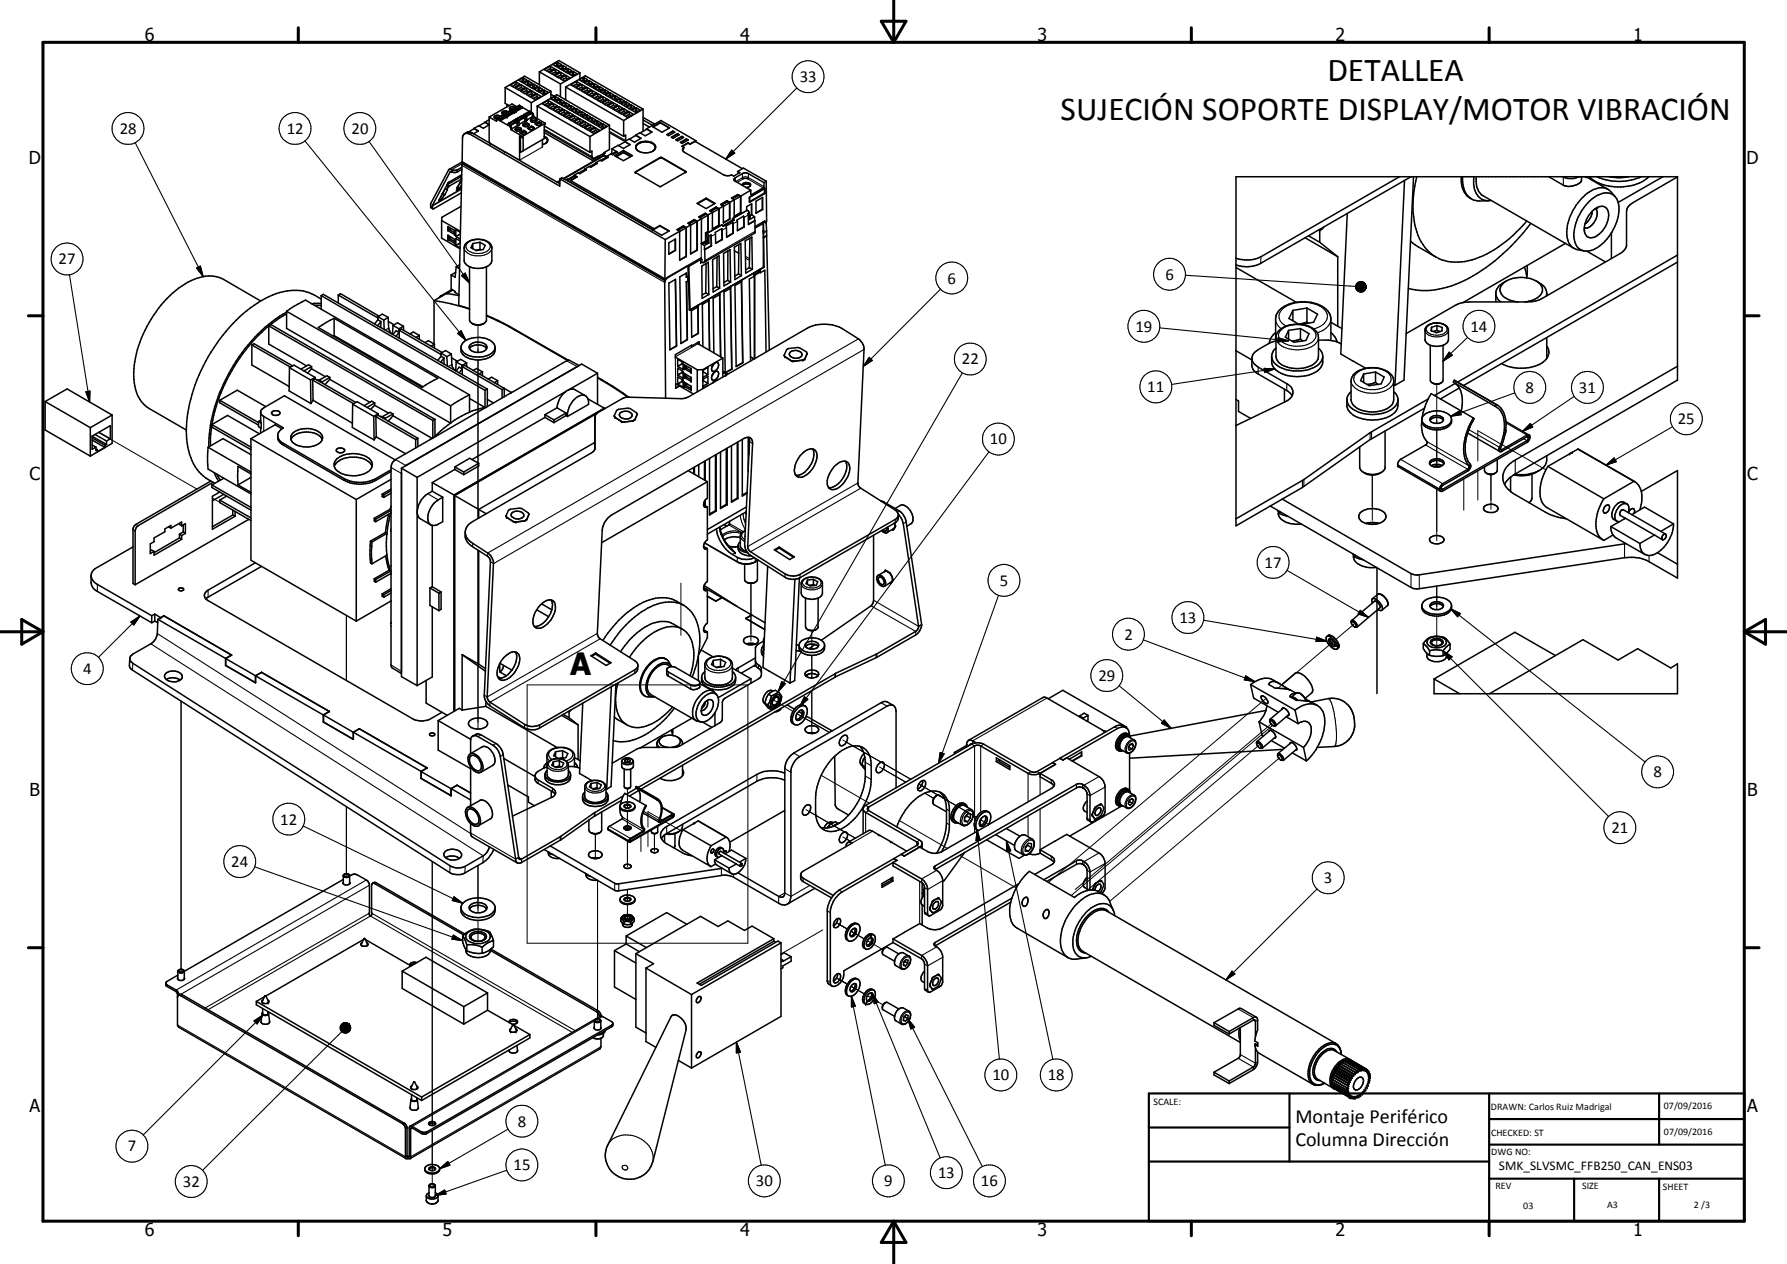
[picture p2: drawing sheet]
<svg xmlns="http://www.w3.org/2000/svg" width="420mm" height="297mm" viewBox="0 0 420 297" stroke-linecap="round" stroke-linejoin="round" font-family="sans-serif">
<defs><g id="words">
<g font-size="7.9">
<text x="312.1" y="19.1">DETALLEA</text>
<text x="249.4" y="28.2">SUJECIÓN SOPORTE DISPLAY/MOTOR VIBRACIÓN</text>
</g>
<text font-size="7.2" x="134.1" y="158.6">A</text>
<g font-size="4.7">
<text x="304.6" y="263.9">Montaje Periférico</text>
<text x="304.6" y="269.3">Columna Dirección</text>
</g>
<g font-size="4.2">
<text x="34" y="9.6">6</text>
<text x="104" y="9.6">5</text>
<text x="174" y="9.6">4</text>
<text x="244" y="9.6">3</text>
<text x="314" y="9.6">2</text>
<text x="384" y="9.6">1</text>
<text x="6.8" y="38.7">D</text>
<text x="410.6" y="38.7">D</text>
<text x="7" y="112.9">C</text>
<text x="410.8" y="112.9">C</text>
<text x="7" y="187.1">B</text>
<text x="410.8" y="187.1">B</text>
<text x="7" y="261.4">A</text>
<text x="410.8" y="261.4">A</text>
<text x="34" y="290.4">6</text>
<text x="104" y="290.4">5</text>
<text x="174" y="290.4">4</text>
<text x="244" y="290.4">3</text>
<text x="314" y="290.4">2</text>
<text x="384" y="290.4">1</text>
</g>
<g font-size="3.9">
<text x="188" y="19.3">33</text>
<text x="28.1" y="31.5">28</text>
<text x="67.4" y="31.5">12</text>
<text x="82.6" y="31.5">20</text>
<text x="13.8" y="62.1">27</text>
<text x="274" y="65.7">6</text>
<text x="222.8" y="66.6">6</text>
<text x="266.9" y="78">19</text>
<text x="345.8" y="77.9">14</text>
<text x="226.1" y="85.6">22</text>
<text x="269.7" y="92.2">11</text>
<text x="358.7" y="92.3">8</text>
<text x="371.3" y="92.3">31</text>
<text x="394.5" y="99.7">25</text>
<text x="232.7" y="104.4">10</text>
<text x="235.1" y="137.7">5</text>
<text x="297.3" y="133.5">17</text>
<text x="277.3" y="146.4">13</text>
<text x="264.4" y="150.3">2</text>
<text x="19.5" y="158.4">4</text>
<text x="258.3" y="160">29</text>
<text x="388.7" y="182.7">8</text>
<text x="65.9" y="193.8">12</text>
<text x="378.9" y="195.8">21</text>
<text x="54.4" y="203.8">24</text>
<text x="311.3" y="207.6">3</text>
<text x="233.3" y="253.9">10</text>
<text x="246.4" y="253.9">18</text>
<text x="121.7" y="264.8">8</text>
<text x="30" y="270.6">7</text>
<text x="120.7" y="275">15</text>
<text x="43" y="278.9">32</text>
<text x="177.7" y="278.8">30</text>
<text x="207.9" y="278.8">9</text>
<text x="220.5" y="276.9">13</text>
<text x="230.6" y="278.8">16</text>
</g>
<text font-size="3.1" x="352.4" y="275">SMK_SLVSMC_FFB250_CAN_ENS03</text>
<g font-size="2.4">
<text x="271.2" y="259.7">SCALE:</text>
<text x="350.6" y="260.8">DRAWN: Carlos Ruiz Madrigal</text>
<text x="391.2" y="260.6">07/09/2016</text>
<text x="350.6" y="267">CHECKED: ST</text>
<text x="391.2" y="266.7">07/09/2016</text>
<text x="350.6" y="271.4">DWG NO:</text>
<text x="351.6" y="279.3">REV</text>
<text x="372" y="279.4">SIZE</text>
<text x="391" y="279.6">SHEET</text>
<text x="358.1" y="284.1">03</text>
<text x="377.9" y="283.8">A3</text>
<text x="398.3" y="283.8">2 /3</text>
</g>
</g></defs>
<g fill="none" stroke="#000" stroke-width=".24">
<path d="M112.4 76.4v6.4M112.4 84.6v37.2M337.8 90.3v9.2M23.2 101.6l23.1 13.3M49.9 117.1l1.8 .9M322.7 111.6v10.7M337.8 101v8.8M337.8 114.9v12.1M344.2 112.5v7.4M347.5 108.3v-7.1l16 9.2M347.5 110.6v6.9M350.6 111.5v8.2"/>
<path d="M112.4 129.3v42M160.1 137v12.3M176.6 137.1v13.5M323.8 133.4v29.6M337.8 137.7v5.6M81.4 144.6v15.3M190.9 148.2v4.3M190.9 154v5.3M313.5 150.7l-13 11M318.3 146.7l-4.2 3.5M337.8 144.8v7M42.6 164.8v63.3"/>
<path d="M123.9 161h51.9v60.7h-51.9zM181.8 164.5l4.7 2.7M187.4 167.7l7.6 4.4-7.1-4.1M190.9 162.3v9.7M198.2 173.9l16 9.2-15-8.6M296 175.1l-40.4 34.2M297.7 164.1l-51 43.1M299.1 169.9l-46.3 39.1M299.2 170.5l-47.3 39.9M300.9 178l-40 33.8M81.4 189.5v16.2M140 196v5.3"/>
<path d="M147.5 185.3v4.6M147.5 190.7v4.4M147.5 197.7v6M150.7 196.5v3.6M152.3 194.4v-3.6l8 4.6M152.3 195.5v3.4M153.9 195.9v4.1M189.5 190.2l11.6 6.8M193.1 182.2l11.3 6.6M198.2 196.7l1.7 1M206.8 180.3l6.2 3.5M211.4 192.8l11.4 6.6"/>
<path d="M215.8 185.4h.1M216.9 184.7l-.9-.5 13.6 7.9M217.5 186.4l2 1.2M231 192.9l-.5-.3 2 1.2M101.6 202.4v62.1M112.4 203.4v11.1M112.4 216.3v4.9M140.5 206.9v32.8M147.5 209v2.8M147.5 212.6v3.5M193.5 218.5l-9.9 5.7M196.9 217l2.3 1.3"/>
<path d="M197.3 217.2l1.9 1.2M200.1 218.9l3.1 1.7-3.1-1.8 .4 .3M225.6 201l13.3 7.7M196.9 230l2.3 1.3M197.3 230.1l1.9 1.2M200.1 231.8l3.1 1.8M200.1 231.8l.4 .2M203.9 221l3.7 2.2M203.9 221.1l.4 .2M203.9 234l3.7 2.1M204 234l.3 .2M101.6 265.7v9.4"/>
<path d="M101.6 275.8v2.7"/>
</g>
<g fill="none" stroke="#000" stroke-width=".35">
<path d="M121.3 19.3v.6M121.3 19.9l.5 .2M121.3 19.9l-.8 .4M122.6 20v.6M122.8 18.3v.7M122.8 18.3l-.8 .5 .9 .6 .9-.5-.7-.6M122.8 19h.3M122.8 19l-.3 .2M122.8 18.3h.3M123.1 18.3v.7M123.1 19l.3 .2M124.1 19.7h.2"/>
<path d="M124.1 19l-.9 .6 1 .6 .8-.6-.7-.6M124.1 19.7l-.4 .2M124.1 19v.7M124.1 19h.2M124.3 19v.7M124.3 19.7l.3 .2M125.3 19.8l-.9 .5 1 .6 .9-.5-.8-.6M125.3 19.8v.6M125.3 19.8h.2M125.5 19.8v.6M126.8 16.9v3M126.8 16.9l4.6-2.7 4.9 2.9"/>
<path d="M126.8 16.9l5 2.8M128 16.4l1.4-.8 .9 .5-1.3 .8zM129.3 17.1l1.3-.8 1 .5-1.4 .8zM129.4 16.2l.5 .3M129.4 16.2l-.9 .4M129.4 15.6v.6M130.5 17.8l1.4-.8 .9 .5-1.4 .8zM130.6 16.9l.5 .3M130.6 16.9l-.9 .4M130.6 16.3v.6M130.9 15.3l-.4 .2M130.9 15.3h.2"/>
<path d="M130.9 14.7h.2M130.9 14.7v.6M130.9 14.7l-.9 .5 1 .5 .9-.5-.8-.5M131.1 15.3l.4 .2M131.1 14.7v.6M131.8 18.5l1.3-.8 .9 .6-1.3 .7zM131.8 19.7v3.1M131.9 17.7l.4 .2M131.9 17.7l-.9 .4M131.9 17v.7M132.2 15.4l-.9 .5 .9 .6 .9-.5-.7-.6M132.2 16l-.4 .2"/>
<path d="M132.2 16h.2M132.2 15.4h.2M132.2 15.4v.6M132.4 16l.3 .2M132.4 15.4v.6M133.1 18.3l.5 .3M133.1 18.3l-.9 .5M133.1 17.7v.6M133.4 16.1l-.9 .5 1 .6 .9-.5-.8-.6M133.4 16.7h.2M133.4 16.7l-.4 .2M133.4 16.1v.6"/>
<path d="M133.4 16.1h.2M133.6 16.7l.3 .2M133.6 16.1v.6M134.2 19.9l1.4-.7 .9 .5-1.3 .7zM134.6 16.8l-.8 .5 .9 .6 .9-.5-.8-.6M134.6 17.4h.2M134.6 17.4l-.3 .3M134.6 16.8v.6M134.6 16.8h.2M134.8 17.4l.4 .3M134.8 16.8v.6M135.6 19.8l.4 .2"/>
<path d="M135.6 19.8l-.9 .4M135.6 19.2v.6M136.3 17.1v1.4M136.3 17.1l-4.5 2.6M136.8 19.9v.6M137.1 18.2l-.9 .6 1 .5 .9-.5-.8-.6M137.1 18.8l-.4 .3M137.1 18.8h.2M137.1 18.2h.2M137.1 18.2v.6M137.3 18.8l.3 .2M137.3 18.2v.6"/>
<path d="M138.3 19l-.9 .5 1 .6 .9-.5-.8-.6M138.3 19.6h.2M138.3 19.6l-.3 .2M138.3 19v.6M138.3 19h.2M138.5 19.6l.4 .2M138.5 19v.6M139.6 19.7l-.9 .5 .9 .5 .9-.5-.7-.5M139.6 19.7v.6M139.6 19.7h.2M139.8 19.7v.6M106.2 39.9h.1"/>
<path d="M108.6 39.8l-1 .6a1.88 1.88 0 0 1-1.7-.1l-4.2 8v.6l.3 .1 6.4-3.7M108.6 39.3l-1.6 .7-1-.2-.5 .1-4.2 7.9-.1 .9 .6 .4M108.7 38.1l-3.1 1.7M108.7 38v.4l47.7 27.4M108.7 38l47.6 27.5M108.8 38.4l-.2 .3-.7 33.1 2.5 .8M109.3 31.4l.5-.1 .7 .2 21.1 12.2v-1.7M109.3 31.4l-.6 .8v5.8M109.9 31l1.1 .2 20.6 12M110.1 31l-.8 .4M111.5 30.1l1 .7-1.2 .7M111.5 30.1l-.1 .2"/>
<path d="M112.4 30.9l-.9-.7-1.4 .8M114.1 28.7l.9 .6M114.1 28.7l-.2 .1M115 29.3l-.9-.6-1.5 .9M115 29.3l-1.3 .8-1.1-.6-1.1 .6M115 28.1l-.9 .6M115 27.5l1.7 1 .2-.4M115 27.5v6M115.2 33.6l-.1 .1M116.9 28l3 1.7 .3 .8M116.9 28v.1M117.1 27.6l-.2 .5"/>
<path d="M117.1 27.6h.1M117.2 27.6l.1 .5M117.3 27.6l-.6-.1-.4 .2M117.6 27.3a.77 .77 0 0 0-.8-.3 .77 .77 0 0 0-.6 .7l1.6 .6M117.6 27.9l.2 .4M117.6 27.9h.1M117.6 27.9l-.1 .3M118.6 26.9l1 .3M118.7 35.6l-.1 .1M118.7 27.2h.1M118.7 27.3l-.2-.5-1.4 .8M118.8 20.6l4.5-2.7 6.2 3.6"/>
<path d="M118.8 20.6l6.1 3.5M118.8 20.6v3.7l.9 .5M118.9 26.6l.2 .5M118.9 26.6v.3l-.2 .2M119 26.5l-.9 .2M119.1 27.1l-1.5 .8M119.1 27.1h.1M119.1 27.1l.1 .4-1.4 .8M119.2 24.6v.5M119.4 26.3l-.5-.2-.7 .1-.2 .4 .4 .3M119.4 26.9l.2 .3M119.4 26.9l1.4-.8 .2 .1v.3l-1.4 .7"/>
<path d="M119.4 26.9l-.1 .2M119.5 29.3l.6 .4M119.5 29v.3M119.5 29h.1M119.6 29l.1 .5M120 20l1.3-.7 .9 .5-1.3 .8zM120 29.3l.2 .2v.5M120 29.3v.3M120.1 29.7l.1 .1M120.2 30.5l2.6 1.5M120.2 29.8l.1 .6-.1 .1M120.3 25.8h.1"/>
<path d="M120.3 25.8l-1.4 .8M120.3 25.8l.2 .2M120.5 26v.2M120.5 25.9h.2M120.5 26.2h.1M120.7 25.9l.7 .3M120.7 25.5l.2 .5M120.7 25.5v.4M120.7 25.9l-.2 .1M120.9 25.4l-1 .3M121.1 28.6h.1M121.1 28.7l-.2-.5-1.4 .8"/>
<path d="M121.2 25.3a.75 .75 0 0 0-.8-.3 .75 .75 0 0 0-.6 .6l.4 .2M121.2 25.8l.2 .4M121.2 25.8l-.1 .3M121.2 30.1a.84 .84 0 0 1 1.4 .4 .83 .83 0 0 1-1.5-.2zM121.2 30.6l.5-.2h.5l.3 .2M121.2 20.7l1.4-.7 .9 .5-1.4 .8zM121.3 28.2l.7 .5M121.3 28l.3 .4M121.3 28v.3M121.4 28.5l.2 .2v.8l-1.3 .8M121.4 28.5h.1M121.4 28.5l-1.4 .8"/>
<path d="M121.5 25.1l-1.1-.7-5.4 3.1M121.6 29.5l.2 .1M121.6 29l.2 .6M121.8 28.3l1.5-.8 .1 .9M121.8 28.3l.2 .1v.5M121.8 28.3l-.1 .2M122 28.7l.1 .7-.3 .2M122.2 24.9l.3 .2M122.3 25.1h.1M122.3 25.2l-.2-.4-1.4 .7M122.4 32.1v3.7l.6-.4M122.5 21.5l1.3-.8 .9 .5-1.3 .8z"/>
<path d="M122.6 20.6l.4 .3M122.6 20.6l-.9 .4M122.7 27.2h.1M122.7 27.2l-1.4 .8M122.8 25.2l1.6 1M122.8 25.4h.1M122.8 27.2l.1 .4M122.8 25.4l-.2-.3-1.4 .7M122.8 25.4l-1.4 .8M122.8 32.3l-.6-.3v5.6M122.8 32v.3M122.8 32.3h.2v3.1"/>
<path d="M122.9 27.6h.1M123 29.5l-.1-.2a.8 .8 0 0 1 .8-.4 .8 .8 0 0 1 .7 .6h-.1M123 29.5l.5-.2 .8 .2M123 29.5l.5 .3 .8-.3M123.1 26.9v.3l.7 .5 .1 .6-.3 .2M123.1 26.9l.1 .1M123.2 30.6v.3M123.2 30.9l.5 .4M123.2 30.6l.6 .5-.1 .2M123.2 30.6l-1 .6 .8 .3h.5l.2-.2M123.2 30.9l-.7 .5M123.2 27h.1"/>
<path d="M123.2 27l.1 .4M123.4 28.4l.2 .1M123.4 27.9l.2 .6M123.4 28.4l-1.3 .8M123.6 27.2l.2 .2v.5M123.6 27.2v.3M123.7 22.2l1.3-.8 1 .5-1.4 .8zM123.8 20.7v.6M123.8 21.3l.5 .3M123.8 21.3l-.9 .4M124.7 26.3l.3 .2M124.7 26.3l-.2-.1-1.4 .7"/>
<path d="M124.7 26.3v.3M124.7 26.5h.1M124.8 28.5a1.03 1.03 0 0 0 1.3 0M124.8 28.5l-.1-.1a.78 .78 0 0 1 .8-.6 .78 .78 0 0 1 .7 .5l-.1 .2M124.8 28.5l.7-.2 .6 .2M124.9 22.9l1.4-.8 .9 .5-1.4 .8zM124.9 24.1v2.4M125 29.6l-1 .5a1.03 1.03 0 0 0 1.5 .2M125 29.6v.3M125 29.9l.5 .4M125 29.6l.5 .3v.4M125 29.9l-.8 .4"/>
<path d="M125 26.5h.2M125 26.5l-1.4 .7M125 22l.5 .3M125 22l-.8 .4M125 21.4v.6M125.2 26.6l.3 .8M125.2 27.4l.2 .1M125.2 26.8l.2 .7M125.2 26.5v.9l-1.3 .8M125.3 20.4h.2M125.3 20.4l-.3 .2M125.5 27.4l2.7 1.6"/>
<path d="M125.5 27.4l-.1 .1M125.5 20.4l.4 .2M125.8 29.1l1-.5 .5 .4a.72 .72 0 0 1-1.1 .4zM126 28.4h.1M126.3 22.7l.4 .3M126.3 22.7l-.9 .5M126.3 22.1v.6M126.3 24.9v3M126.3 24.9l4.6-2.6 12.4 7.1M126.3 24.9l12.4 7.2M126.6 20.5l-.9 .5 .9 .6 .9-.5-.7-.6M126.6 21.1h.2"/>
<path d="M126.6 21.1l-.4 .2M126.6 20.5v.6M126.6 20.5h.2M126.8 20.5v.6M126.8 28.6v.3M126.8 28.9l.5 .4M126.8 28.9l-.7 .4M126.8 21.1l.3 .2M127.5 32.8v1.7M127.5 24.4l1.4-.8 .9 .6-1.3 .7zM127.8 21.2l-.9 .5 1 .6 .9-.5-.8-.6M127.8 21.8h.2"/>
<path d="M127.8 21.8l-.3 .2M127.8 21.2v.6M127.8 21.2h.2M128 31.2l11.3 6.5 3-1.8-.2-.1M128 32.2a.82 .82 0 0 1 .6 .6 .82 .82 0 0 1-.2 .8M128 32a.87 .87 0 0 1 .8 .9 .87 .87 0 0 1-.7 .9l-.6 .2M128 29.6l10.7 6.2M128 30.6l11.3 6.6M128 21.8l.3 .2M128 21.2v.6M128.2 29v.3l-.2 .1v3.2l-5 2.8M128.2 29l-5.4 3"/>
<path d="M128.8 25.1l1.3-.8 1 .6-1.4 .8zM128.9 24.3l.5 .2M128.9 24.3l-.9 .4M128.9 23.6v.7M129.5 22.2l.8 .4M129.5 21.5v1.6M129.5 21.5l-4.6 2.6M130 25.8l1.4-.7 .9 .5-1.3 .8zM130.1 24.9l.5 .3M130.1 24.9l-.9 .5M130.1 24.3v.6M130.4 23.3h.2"/>
<path d="M130.4 23.3l-.3 .2M130.4 22.7l-.9 .5 1 .6 .9-.5-.8-.6M130.4 22.7v.6M130.4 22.7h.2M130.6 22.7v.6M130.6 23.3l.4 .2M131.3 26.5l1.3-.7 1 .5-1.4 .8zM131.4 25.1v.6M131.4 25.7l.5 .3M131.4 25.7l-.9 .4M131.6 23.4l-.8 .6 .9 .5 .9-.5-.7-.6M131.6 24h.3"/>
<path d="M131.6 24l-.3 .3M131.6 23.4v.6M131.6 23.4h.3M131.9 23.4v.6M131.9 24l.3 .3M132.5 27.3l1.3-.8 1 .5-1.4 .8zM132.6 26.4l.4 .3M132.6 26.4l-.9 .4M132.6 25.8v.6M132.9 24.8h.2M132.9 24.2l-.9 .5 1 .5 .8-.5-.7-.5M132.9 24.8l-.4 .2"/>
<path d="M132.9 24.2v.6M132.9 24.2h.2M133 20.4v3.1M133 20.4l4.6-2.6 13.6 7.9M133 20.4l13.6 7.9M133.1 24.2v.6M133.1 24.8l.3 .1M133.8 27.1l.5 .2M133.8 27.1l-.8 .4M133.8 26.5v.6M134 27.7l1.1-.5 .9 .5-1.3 .8-.9-.5zM134.1 24.9l-.8 .5 .9 .6 .9-.6-.8-.5"/>
<path d="M134.1 25.5h.2M134.1 25.5l-.3 .2M134.1 24.9v.6M134.1 24.9h.2M134.3 25.5l.4 .2M134.3 24.9v.6M135 28.7l1.3-.8 .9 .5-1.3 .8zM135.1 27.8l.4 .3M135.1 27.8l-.9 .4M135.1 27.2v.6M135.4 25.6h.2M135.4 25.6l-.9 .5 1 .6 .8-.5-.7-.6"/>
<path d="M135.4 26.2h.2M135.4 26.2l-.4 .2M135.4 25.6v.6M135.5 20.7l1.3-.8 .9 .5-1.3 .8zM135.6 25.6v.6M135.6 26.2l.3 .2M136.2 29.4l1.4-.8 .9 .6-1.4 .7zM136.3 28.5l.5 .3M136.3 28.5l-.8 .5M136.3 27.9v.6M136.6 26.3l-.9 .5 1 .5 .9-.5-.8-.5M136.6 26.9h.2"/>
<path d="M136.6 26.9l-.4 .2M136.6 26.3h.2M136.6 26.3v.6M136.7 21.4l1.4-.8 .9 .5-1.4 .8zM136.8 20.5l.5 .2M136.8 20.5l-.9 .4M136.8 26.3v.6M136.8 26.9l.3 .2M137.4 30.1l1.4-.8 .9 .6-1.3 .7zM137.5 39.7l.4 .2M137.5 39.7v.1M137.6 28.6v.7"/>
<path d="M137.6 29.3l.4 .2M137.6 29.3l-.9 .4M137.8 27.6h.2M137.8 27h.2M137.8 27l-.9 .5 1 .6 .9-.5-.8-.6M137.8 27.6l-.3 .2M137.8 27v.6M137.9 39.9l-1.6 .9-.3-.2-1 .6M137.9 39.9l-.3-.1-1.5 .8M138 22.1l1.3-.8 .9 .5-1.3 .8zM138 27.6l.4 .2M138 27v.6"/>
<path d="M138.1 21.2l.4 .3M138.1 21.2l-.9 .4M138.1 20.6v.6M138.7 35.8l.5-.3v1.5l.2 .2M138.7 32.1v3.7M138.8 29.3v.7M138.8 30l.5 .2M138.8 30l-.9 .4M139 30.6l1-.5 1 .5-1.4 .8-.9-.5zM139.1 28.3h.2M139.1 28.3l-.4 .2M139.1 27.7l-.9 .5 .9 .6 .9-.5-.7-.6"/>
<path d="M139.1 27.7v.6M139.1 27.7h.2M139.2 22.8l1.3-.8 .9 .5-1.3 .8zM139.3 21.9l.4 .3M139.3 21.9l-.9 .5M139.3 21.3v.6M139.3 27.7v.6M139.3 28.3l.3 .2M139.6 20.3h.2M139.6 20.3l-.4 .2M139.8 20.3l.3 .2M140 30.6l.5 .3"/>
<path d="M140 30.6l-.9 .5M140 30.1v.5M140.1 38.2l.4 .2-1.6 .9-.4-.2-1 .6M140.1 38.2v.2M140.2 38.3l-1.6 .9M140.2 38.3l.2 .1M140.3 28.4l-.9 .6 1 .5 .9-.5-.8-.6M140.3 29l-.4 .3M140.3 29h.2M140.3 28.4h.2M140.3 28.4v.6M140.4 23.5l1.4-.8 .9 .5-1.4 .8z"/>
<path d="M140.5 22.6l.5 .3M140.5 22.6l-.9 .4M140.5 22v.6M140.5 28.4v.6M140.5 29l.4 .3M140.6 36.7l-1.2 .5M140.8 20.4l-.9 .5 1 .6 .9-.5-.8-.6M140.8 21h.2M140.8 21l-.3 .2M140.8 20.4v.6M140.8 20.4h.2M141 21l.3 .2"/>
<path d="M141 20.4v.6M141.6 29.1v.7M141.6 29.8h.2M141.6 29.1l-.9 .6 .9 .5 .9-.5-.7-.6M141.6 29.8l-.4 .2M141.6 29.1h.2M141.7 24.2l1.3-.7 .9 .5-1.3 .8zM141.8 23.4l.4 .2M141.8 23.4l-.9 .4M141.8 22.7v.7M141.8 29.1v.7M141.8 29.8l.3 .2"/>
<path d="M142 36.4l.7 .5v-.2M142 36.6l-9.5 5.4M142 36.4v.2M142 36.4l-9.5 5.6M142 36.6l.6 .3M142.1 35.9l.1 .1M142.1 21.7h.2M142.1 21.7l-.4 .2M142.1 21.1l-.9 .5 .9 .6 .9-.5-.7-.6M142.1 21.1v.6M142.1 21.1h.2M142.3 21.7l.3 .2"/>
<path d="M142.3 21.1v.6M142.7 36.7l.3 .3M142.9 24.9l1.3-.7 .9 .5-1.3 .7zM143 37l-.3-.2-1.5 .9M143 37l-1.5 .8-.4-.2-1 .6M143 23.5v.5M143 24l.5 .3M143 24l-.9 .5M143.3 21.8l-.9 .6 1 .5 .9-.5-.8-.6M143.3 22.4h.2M143.3 22.4l-.4 .2M143.3 21.8v.6"/>
<path d="M143.3 29.4v5.7l-.9 .5M143.3 21.8h.2M143.3 30.1l3.3 1.9M143.3 31.2l3.6 2M143.3 29.4l-4.6 2.7M143.5 22.4l.3 .2M143.5 21.8v.6M143.9 35l-.1 1.2M143.9 35l1.2 .7M144.1 25.7l1.4-.8 .9 .5-1.3 .8zM144.2 24.8l.5 .2M144.2 24.8l-.8 .4"/>
<path d="M144.2 24.2v.6M144.5 36.6l2.1-1.3 2.1 1.3-2.1 1.2zM144.5 22.5l-.9 .5 1 .6 .9-.5-.8-.6M144.5 23.2h.2M144.5 23.2l-.3 .2M144.5 22.5v.7M144.5 22.5h.2M144.7 23.2l.4 .2M144.7 22.5v.7M144.8 36.7l1.8-1 1.8 1M145.1 35.7l-.2-.1-1.1 .6M145.1 35.7l-1.1 .7-.3-.2-1 .5"/>
<path d="M145.4 26.4l1.3-.8 .9 .5-1.3 .8zM145.5 24.9v.6M145.5 25.5l.5 .2M145.5 25.5l-.9 .4M145.7 23.9l-.3 .1M145.7 23.2l-.8 .5 .9 .6 .9-.5-.7-.6M145.7 23.9h.3M145.7 23.2v.7M145.7 23.2h.3M146 23.9l.3 .1M146 23.2v.7M146.6 35.9l-1.7 .9"/>
<path d="M146.6 35.3v.6M146.6 35.9l1.6 .9M146.6 27.1l1.3-.8 1 .5-1.4 .8zM146.6 32l.5-.3v1.4M146.6 28.3v3.7M146.7 26.2l.5 .3M146.7 26.2l-.9 .4M146.7 25.6v.6M146.9 33.3l1.3 .7-1.6 .9-1.3-.7-1.4 .8M146.9 33.3h.1M147 24.6h.2M147 24.6l-.4 .2"/>
<path d="M147 24l-.9 .5 1 .6 .9-.6-.8-.5M147 24v.6M147 24h.2M147.2 24.6l.3 .2M147.2 24v.6M147.9 26.9l.5 .3M147.9 26.9l-.8 .4M147.9 26.3v.6M148.1 34l-1.1-.7-1.6 .9M148.2 24.7l-.8 .5 .9 .6 .9-.5-.7-.6M148.2 25.3h.3M148.2 25.3l-.3 .2"/>
<path d="M148.2 24.7v.6M148.2 24.7h.3M148.5 25.3l.3 .2M148.5 24.7v.6M149.4 31.8l1.3 .7M149.4 31.8v.1M149.5 25.4l-.9 .5 1 .6 .8-.5-.7-.6M149.5 25.4h.2M149.5 26h.2M149.5 26l-.4 .2M149.5 25.4v.6M149.5 34.8a1.63 1.63 0 0 1 2-1.6 2.24 2.24 0 0 1 2.7 1.4l-.3 .6-.5 .4"/>
<path d="M149.5 34.8a2.93 2.93 0 0 0 4 .7M149.6 34.8a1.51 1.51 0 0 1 1.7-1.4 2.45 2.45 0 0 1 2.8 1.2l-.4 .8M149.6 34.8l.6 .8M149.7 26l.3 .2M149.7 25.4v.6M150.7 32.5l-1.5 .9-1.3-.7-1 .6M150.7 32.5l-1.2-.7-1.5 .9M151.2 28.2l2.2 1.3M151.2 27.6l2.8 1.6M151.2 29l1.5 .9M151.2 25.7v5.2M151.2 25.7l-4.6 2.6"/>
<path d="M152 30.3l1.3 .7-1.6 .9-1.3-.7-1 .6M152 30.3v.1M152 30.3l3.4-2 8.2 4.8M153.2 31l-1.1-.6-1.6 .8M153.5 29.8l1.8-1 2.1 1.3-1.8 1zM155.3 28.8v.1M155.3 28.9l-1.7 .9M155.3 28.9l2.1 1.2M156.8 31.6l1.4-.8 .5 .3-1.5 .8zM158.2 30.9l-1.3 .8M158.2 30.9l.4 .2M158.2 30.8v.1"/>
<path d="M159.3 31.4l-1.5 .9 .5 .2 1.4-.8M159.3 31.5l.3 .2M159.3 31.5l-1.4 .8M159.3 31.4v.1M159.3 31.4l.4 .3M160 33.4l1.4-.8 .4 .3-1.4 .8zM160.3 32.1l.4 .2M160.3 32.1l-1.3 .8M160.3 32l-1.4 .9 .4 .2 1.4-.8M160.3 32v.1M160.3 32l.4 .3M160.5 35.2l.4 .6 9.6 5.4 1 .1 .5-.2 .5 .3 1.4-.8-.5-.3"/>
<path d="M160.7 34.8l-.2 .4M160.8 34.7h.1M160.8 34.7l-.3 .5M161.4 32.6v.2M161.4 32.8l.3 .1M161.4 32.8l-1.3 .7M161.7 33.5l-1.4 .9 .5 .3M161.7 33.5l.1 .2M161.7 33.5l.6 .3M161.8 33.7l.5 .2M161.8 33.7l-1.4 .7M162.3 33.9l1.1-.7 11.1 6.4"/>
<path d="M162.3 33.8v.1M163.6 33.1v.2M163.6 33.1l-1.3 .7M103.2 47.1v.1M103.8 51.8v4.2l4.4 2.5M103.8 51.8l4.4 2.6M104 45.6l.3 .4M104.3 46l-.5 .8-.6 .4M104.7 44.2l.4 .4M104.8 44.2l-.8 1.3M105.1 44.6l.1-.1-.9 1.5M105.3 43v.1"/>
<path d="M105.3 53.3l1.6 .8v1l-1.6-.9zM105.3 56.3v-1l1.6 1M105.3 43.1l-2.1 4M105.5 42.8h.1M105.5 42.8l-.2 .2M105.7 56l1.2 .8M105.7 53.5v.5M105.7 55.5v.5M105.7 56l-.4 .3M105.7 54l1.2 .7M105.7 54l-.4 .2M106.1 55.8l-.4 .2"/>
<path d="M106.1 53.7l-.4 .3M106.2 40.4h.1M106.9 56.2v.9l-1.6-.8M108.2 56.6l-1-.5v1.5l1 .7M108.2 54.6l-1-.5v1.4l1 .7M108.3 42.7l-.8 1.3 .1 .1M108.4 48.5l-4.5 2.6-.1 .7M108.5 43.5l-.4 .8-.8 .4 .3-.6M108.5 41.1l-3 1.7M108.5 42.4l-1 1.7h.1M108.5 41.9l-.3-.3-3.1 1.8M108.5 42.1l-2.9 1.6-.5 .9"/>
<path d="M109.6 57.2a4.3 4.3 0 0 1 5.9 .4l.1 .4v3.2a2.98 2.98 0 0 1-3.4 1.9 2.92 2.92 0 0 1-3.1-1.9v-2.9l.2-.7zM111.2 57.2v1.3M112.8 56.9l1.3 .8-.5 .9-1.6 .3-1.3-.7 .5-1M112.8 56.9l-1.6 .3M112.8 58.6l.2 .1M112.8 56.9v1.7M112.8 58.6l-.9 .2M131.6 42l.6-.2 .8 .5 .4-.2 .3 .1M131.6 42.5l-.5 .3M131.6 42.5l-.6 .3M131.6 42l24.8 14.3M133.4 42.4v.1"/>
<path d="M133.4 42.4l20 11.5M133.4 42.5l20 11.5M135 41.2l.3 .1M135 41.2l-.1 .1M135.2 41.4l-.2-.1-1.5 .9M135.3 41.3l.4 .2M135.3 41.3l-1.9 1.1M135.7 41.5l-1.6 .9 19.6 11.3M135.7 41.6l-1.5 .9M135.7 41.5v.1M149.4 40.4l5.8-3.4h.4l5.7 3.4-6 3.5zM153.4 53.9v.1"/>
<path d="M153.7 53.7l-.3 .2M155.1 53l-1.4 .7M155.1 53.1l2.2 1.2M155.1 53.1l-1.7 1M155.1 53v.1M155.1 53l2.2 1.3-1.7 1-2.2-1.3M156.4 56.3l-.1 9.2M157.3 57.1l1.5-.9v2.6l-1.5 .9zM158.7 56.2v2.6M158.7 58.8l-1.4 .9M158.7 58.8h.1M159.8 54.4v6.8l1.6-.9"/>
<path d="M159.8 54.4l-3.4 1.9M160.7 53.2l-1.5 .8M160.7 53.1v.1M160.7 53.1l-1.5 .9 .6 .4M160.7 53.1l.7 .4M160.7 53.2l.1 .1M160.8 53.3l-1.4 .8M160.8 53.3l.5 .3M160.8 53.3h.1M161.2 40.4l-5.9-3.3-5.9 3.4M161.3 53.6l-1.5 .8M161.3 53.6v6.6"/>
<path d="M161.4 53.5v6.8M162.4 52.9v6.8l1.5-.9M162.4 52.9l-1 .6M163.2 51.7l.2 .1M163.2 51.7l-1.4 .8M163.2 51.6v.1M163.2 51.6l-1.5 .9 .7 .4M163.2 51.6l.7 .4M163.4 51.8l-1.4 .8M163.4 51.8h.1M163.4 51.8l.5 .3M163.9 52.1v6.7"/>
<path d="M163.9 58.8h.1M163.9 58.8l-1.5 .8M163.9 52.1l-1.5 .8M163.9 47.8l2.1-1.2 2.1 1.2-2.1 1.2zM163.9 52v6.8M164.9 57.3l.7 .4M164.9 51.4v5.9l1-.1 .4-.3M164.9 51.4l-1 .6M165.3 57.1h.7M165.3 57.1v.1M165.3 57.1l-.2 .1M165.6 57.7v1"/>
<path d="M165.6 58.7h.1M165.7 58.7v2.8l-.3 .2-.5-.1-.2 .2M165.8 50.1v.1M165.8 50.1l-1.5 .9 .6 .4M165.8 50.1l.7 .4M165.8 50.2l.1 .1M165.8 50.2l-1.4 .9M165.9 54.7v.1M165.9 56.7l-1 .5M165.9 54.7v2M165.9 56.7h.1M165.9 50.3l-1.4 .8"/>
<path d="M165.9 50.3h.1M165.9 54.8v1.9M165.9 50.3l.5 .3-1.5 .8M166 46.7l2 1.2M166 46.6v.1M166 46.7l-2 1.2M166.1 54.9l.2 2M166.1 54.9l.6 .6M166.3 56.9l.4 .2M166.3 56.5l-.4 .2M166.5 50.5v4M166.5 54.5l-.6 .2"/>
<path d="M166.5 54.5l-.6 .3M166.7 55.5v1.6M166.7 57.1l-1.1 .6M167.2 55.2v2.5M167.2 55.2l-.5 .3M167.2 55.2l.1 2.6M167.2 57.7l.1 .1M167.2 57.7l-1.6 1M167.3 57.8l-1.6 .9M167.5 49.9v4l1.6-.9M167.5 49.9l-1 .6M168.3 48.7l.2 .1"/>
<path d="M168.3 48.7l-1.3 .9M168.3 48.6v.1M168.3 48.6l-1.4 .9 .6 .4M168.3 48.6l.8 .4M168.5 48.8l-1.4 .9M168.5 48.8v.1M168.5 48.9l.5 .2M168.5 48.9l-1.4 .8M169 53l-1.5 .8M169 49.1l-1.5 .9M169 49.1v3.9M169 53h.1"/>
<path d="M169.1 49v4M169.4 48l.7 .4M169.7 53.7l-1.5 .9 .1 2.6 1.5-.9M169.7 53.7v2.6M169.7 53.7l.1 2.6M169.7 56.3h.1M169.7 56.3l-1.4 .8M170.1 48.4v4l1.5-.9M170.1 48.4l-1 .6M170.1 59.6l1.6-.9 .1 7.6-1.6 .9zM170.9 47.2l.2 .1M170.9 47.2l-1.4 .8"/>
<path d="M170.9 47.2h.1M170.9 47.2l-1.5 .8M170.9 47.2l.7 .3M171.1 47.4l.4 .2M171.1 47.3l-1.4 .9 1.4-.8M171.1 47.3v.1M171.1 58.9v7M171.5 47.6v3.9M171.5 51.5h.1M171.5 51.5l-1.4 .8M171.5 47.6l-1.4 .9M171.6 47.5v4"/>
<path d="M172.2 51.4l.1 .5M172.2 51.4l.4 .3M172.2 51.7l-2.2 1.4M172.3 52.2l-1.6 .9 .1 2.7 1.6-1M172.3 52.2v2.6M172.3 52.2l.1 2.6M172.3 54.8h.1M172.3 54.8l-1.5 .9M172.6 51.7l-.1 .1M172.6 51.7l-2.5 1.5-.4-.4-3.6 2.1M172.6 46.9v4l1.6-.9M172.6 46.9l-1 .6"/>
<path d="M172.7 58.1l1.5-.9 .1 7.6-1.5 .9zM172.7 58.9l1 .6M173.4 40.3l.5 .3M173.4 40.3l1.4-.8 5.4 3.1M173.5 45.7v.1M173.5 45.7l-1.5 .8 .6 .4M173.5 45.7l.7 .4M173.5 45.8h.1M173.5 45.8l-1.4 .8M173.6 45.8l-1.4 .9 1.4-.8M173.6 45.8v.1M173.6 45.9l.5 .2"/>
<path d="M173.7 57.4l-.1 7M174.1 46.1v3.9M174.1 50h.1M174.1 50l-1.5 .8M174.1 46.1l-1.5 .9M174.2 46.1v3.9M174.5 43.6a1.09 1.09 0 0 1 1.8-.5l.2 .2-.2 .5-1 .2M174.6 43.6a1.25 1.25 0 0 1 1.8 0M174.8 50.8l-1.5 .9 .1 2.5 1.6-.9M174.8 50.8l.1 2.5M174.8 50.8l.2 2.5M174.9 53.3h.1"/>
<path d="M174.9 53.3l-1.5 .8M175.2 56.6l1.6-.9 .1 7.6-1.6 .9zM175.5 49.4v-.8l1.2-.7v2.6M176.2 50l-.4 .2 .2 2.5M176.2 50l-.5-.6-3.5 2M176.2 50v1.6l1.2-.7M176.3 56l-.1 6.9M176.5 44.7l-2.3 1.4M176.7 50.4v.1M176.7 50.5l-.4 .2-.1 .5 .1-.5M176.7 50.5l.7 .4M176.7 50.4l-.5 .3"/>
<path d="M176.7 47.9v2.5M177.4 50.9v1M177.4 51.9h.1M177.4 51.9l-1.4 .8M177.5 51.9v2.6l-.2 .4-11.7 6.7M177.5 51.9l-1.5 .8M177.7 47.3l1.6-.9v2.8l-1.6 .9zM179.2 52.3l.3 .2M179.2 49.2l-1.5 .8M179.2 49.2h.1M179.2 46.4v2.8M179.4 52.2h.1"/>
<path d="M179.5 52.2v2.5M179.5 52.5v10.4l-17.2 9.9M179.5 52.5l-2 1.1M179.5 55.8h.1M179.5 54.7v-.6v1.7M179.5 55.8l.2 7M179.7 42.9l-.2 1.2-2.8 1.7-.2-.2v-.9M179.7 42.9l-4.1-2.3-.9 .1-2.1 1.3-.1 .2 .2 .3 3.8 2.2M179.7 52.1l.4 .2M179.7 52.1l-.2 .1M179.7 45.4l-3.5 2M179.7 45.4l.2 .1"/>
<path d="M179.9 44.2l-3.7 2.2v1.1l3.7-2M179.9 44.2l-.2 1.2M179.9 44.2v1.3M180.1 52.3l.1 2M180.2 42.6v9.5l-.4-.2-2.3 1.4M180.2 42.6l-.5 .3M180.2 55.4l-.7 .4M180.2 55.4l.7 26.9M180.2 54.3l-.7 .4M180.2 54.3v1.1M306.9 55.9l7.6 4.4M307.7 55.4l2.6 1.5"/>
<path d="M310 54.1l.3 .1M310.3 54.2v2.7M310.3 56.9l4.2 3.4M311.3 53.3l-1 .9M316.8 50.2l-1.6 33 5.9 3.3M329 41.5l-32.5 18.8a7.4 7.4 0 0 1-5.9 .4M330.2 42.4l-2.2 48.2M331.6 56.6l1.8 1.4 4.2 2.4M331.8 41.5l-35.4 20.4a7.3 7.3 0 0 1-5.8 .4M332.3 41.5l-2.2 47.8-2.1 1.3M333.1 41.5a22.4 22.4 0 0 0 .6 14.6 9.5 9.5 0 0 0 11.6 5.2 26.9 26.9 0 0 0 13.7-9.4M343.6 41.5a4.8 4.8 0 0 0 2.4 5.2"/>
<path d="M343.9 41.5a5.1 5.1 0 0 0 2.6 5.5 8.7 8.7 0 0 0 3.5 .2M346.6 41.5a5.1 5.1 0 0 0 1.8 5.4l.8 .2h1.4M347.1 41.5a4.3 4.3 0 0 0 1.6 4.5l21.3 12.3M359.9 52.5a46.1 46.1 0 0 1-16.6 13.9 18.5 18.5 0 0 1-12.2 1.4M364.1 41.5l3.5 2a3.7 3.7 0 0 0 4.2-1.1v-.9M367.5 41.5a4 4 0 0 0 3.7 0M368.1 57.2l-24.2 13.9M372.5 54v.1M372.9 41.5l5.1 3M373.1 59l4.4 2.6M373.6 41.5a11.6 11.6 0 0 0 12.4 1.3l1.7-1.3M374.3 49.7a2.42 2.42 0 0 1 3.4-.8 4.4 4.4 0 0 1-.7 5.1 3.6 3.6 0 0 1-3.3 1.8 2.34 2.34 0 0 1-1-3.3l.5-1.3z"/>
<path d="M374.4 49.6a4.1 4.1 0 0 1-1.8 3M375.1 49a2.25 2.25 0 0 1-.1 2.9 2.24 2.24 0 0 1-2.5 1.7M375.5 41.5a13 13 0 0 0 9.8 .3l.6-.3M378.4 41.5l2.2 .3 2.3-.3M378.9 54.7v6M379.6 46.1a3.3 3.3 0 0 0-4-.2 11.7 11.7 0 0 0-5.5 9.9 3.1 3.1 0 0 0 4.5 2.9 11.1 11.1 0 0 0 6-10.7 5.9 5.9 0 0 0-2.5-3.5 4 4 0 0 0-4.4 .6 12.4 12.4 0 0 0-5.3 10.3 3.5 3.5 0 0 0 2.5 3.3l1.5 .3M391 41.5l-10.6 6.1M394.4 41.6l-10.5 6.1-1.1 .9-.4 1.1v8.1l-.4 .8-1.1 1-19 10.9-1.8 .4-1 .1h-13.5l-1.9 .2-1.6 .6-11.5 6.6M394.4 41.5h-103.8v82.1l15.6-9 15.9-11.3 12.8-7.4M394.4 41.5v47.8l-38.1 22.1-1.4 .9-1.2 1.5M394.4 59.9l-51.7 29.9M61.3 70.7l-8.7-5a8.2 8.2 0 0 0-7.7 .3 26.8 26.8 0 0 0-13 18 13 13 0 0 0 1.4 10.4l1.8 1.6 8.7 5"/>
<path d="M63.2 76.6a40.5 40.5 0 0 0-13.4 23.1M63.2 76.6l.5-.3 38.6 22.3M63.2 76.6l38.6 22.2M63.2 76.6v4.3l8.9 5.1M67.4 73.4a38.1 38.1 0 0 0-15.8 18.8 33.9 33.9 0 0 0-2.5 12.8M67.4 73.8l-1.7 .9-2.4 1.8M67.4 73.2l4.4-2.7 38.6 22.3M67.4 73.2l38.5 22.2M67.4 73.2v4l38.5 22.2v-4M73.9 71.8h1.6M74.8 77l3.8-2.2 24.3 14.1-3.7 2.2zM75.5 71.3l-2.3 .1"/>
<path d="M75.5 70.3a11.3 11.3 0 0 0-11.4-1 31.2 31.2 0 0 0-13.1 11.4 37.6 37.6 0 0 0-7.2 20.6 13.6 13.6 0 0 0 4 10.6l2.7 1.7M75.5 69.5l.5-.3 38.6 22.2M75.5 69.5l38.5 22.2M75.5 69.5v3.2M78.6 78.9l-.3 .1M78.6 78.9l20.8 12M78.6 74.8v4.1M79.5 69.3l.5-.3 9.1 5.3M79.5 69.3l9.3 5.4M79.5 69.3v1.9M88.8 74.4l1.4 .8M88.8 74.4l1.1-.6 1.4 .8"/>
<path d="M88.8 74.4v.7M88.8 75.1l.8 .5M88.8 75.1l-.7 1M89.6 75.6l-.1 1.4M89.6 75.6l-.8 .9M90.2 75.2l.1 2.2M91.3 74.6l.1 2.5 .6 1.3M91.3 74.6l-1.1 .6M91.3 75.6l1.4 .7M92.4 76.5l1.1-.6 1.4 .8M92.4 76.5l1.4 .8M92.4 76.5l-.1 2.1"/>
<path d="M93.8 78.1l-.7 .9M93.8 78.1l-.7-.4-.7 .9M93.8 77.3v.8M93.8 77.6l9.9 5.7M93.8 77.6l.5-.3 9.7 5.5M93.8 77.6l.1 1.9M94.9 76.7l-1.1 .6M94.9 76.7v.9M96.4 78.5l.8-.5 1.4 .8M98.6 78.8l-.8 .5M98.6 78.8v1M102.1 70.7l4.1 .7 4.2 1.2"/>
<path d="M102.1 70.7v10.1M104 69.6l-.3-.1-.4 .4M106.1 64.6v3.3l1.8 1.4M106.2 68l-2.6 1.6M106.5 68.2l-1.4 .8M107.1 64l-1 .6M107.3 62.7l-.3 2.5-.9-.6M107.3 62.7l.7 .4M107.9 69.5l-2.9-.5-2.9 1.7M108.1 62.2l-.8 .5M110.4 62.7v12.5a2.29 2.29 0 0 0 3.4 .8M114.4 74.1l5.4 2.6 13.8 7.9"/>
<path d="M114.4 74.2l5.3 2.6 13.7 7.9M114.4 62.7v12.7a2.39 2.39 0 0 1-3.3 .7M156.3 65.5l.1 .3M156.7 65.4h.1M156.7 65.4l-.4 .9 .2 27.3M158.8 65.7l.3 15.6M158.8 65.7l-1.5 .8 .2 15.7 1.6-.9M161.3 60.2l-1.5 .9M161.3 60.2l.1 .1M161.4 64.2v1M161.4 66.2l.2 13.6M161.4 66.2v.1"/>
<path d="M161.4 65.2v-1l-1.6 .9 .3 15.6M161.4 66.3l.2 13.5M161.6 79.8l-1.5 .9M161.6 79.8h.1M161.7 64.9l.1 1.1M161.7 62.5l.1 2.4M161.7 62.5l-.1-.1 .4 .2M161.7 62.5l-5 2.9M161.8 64.9l.1 1.1M161.8 64.9l-.4 .3M161.9 66l-.5 .2M161.9 66l-.5 .3"/>
<path d="M161.9 66l.2 6.9 .4-.3M162 62.6l.3 10.2M162.1 72.7l.2 .1M162.5 72.6l.1 6.6 1.6-.8M164.1 72.2l.1 6.1M164.1 71.8v.3l-1.6 .9M164.1 71.8l-1.6 .8M164.1 71.8l.1 6.6M164.2 78.3l-1.6 .9M164.2 78.3v.1M164.7 61l-2.7 1.6M164.9 60.9v-.3l-8.2 4.7-.3 .5"/>
<path d="M164.9 60.9l-.2 .1M164.9 60.9l.1 .1h-.3M165 62.5l1.5-.9 .2 7.6-1.6 .9zM165.1 71.5l1.6-.8v-.4l.1 12M165.1 71.2l.2 10.2M165.9 68.8l.8 .4M165.9 68.8l-.8 .5M166 61.9l-.1 6.9M167.5 61l1.6-.9 .1 7.6-1.5 .9zM167.7 69.7l-3.6 2.1M167.7 69.7l.1 13.2M168.5 67.4l.7 .3"/>
<path d="M168.5 67.4l-.9 .5M168.6 60.5l-.1 6.9M169.2 68.7v.5l-1.5 .9M169.2 68.7l.2 15.2M169.2 68.7l-1.5 1M170.2 68.2l.3 19.3M170.2 68.2l-1 .5M171.1 65.9l-.9 .5M171.1 65.9l.7 .4M171.7 67.7l.3 19M171.8 67.7l-1.5 .9M171.8 67.3l-1.6 .9"/>
<path d="M171.8 67.3v.4M171.8 67.3l.3 19.4M172.8 66.7l.3 19.4 1.6-.8M172.8 66.7l-1 .6M173.6 64.4l-.8 .5M173.6 64.4l.7 .4M174.4 65.8l.3 19.5M174.4 65.8v.4l-1.6 .9M174.4 65.8l-1.6 .9M176.2 62.9l.7 .4M176.2 62.9l-.9 .5M177.4 64.7v19.6"/>
<path d="M178.6 64l-1.4 .8M178.6 63.8v.2M178.6 64l.2 .1M178.8 63.7l-1.6 .9M178.8 63.2v.9M178.8 63.2l-1.6 1v.8l-1 .6 .3 19.2M178.8 64.1l1-.6 .3 19.2M179.5 62.7l.2 .1M179.7 62.8l-.9 .4M290.6 62.9l14.2 8.1M299.9 78.2l-1.2 1.3-.3 1.2M300.4 78a6.7 6.7 0 0 1 9.2 0l.3 .6 .1 .7v4.4a3.2 3.2 0 0 1-2.6 2.6 7 7 0 0 1-6.9-1.3l-.5-1.3v-4.4z"/>
<path d="M303 77.6v2.1M304 72.9l-.9 1.9 2.3 1.4 1.9-.5M304 72.9v2.5M305.8 77.2l2 1.2-.8 1.6-2.8 .4-2-1.2 .8-1.6M305.8 77.2l-2.8 .4M305.8 79.7l.5 .4M305.8 77.2v2.5M305.8 79.7l-2.1 .4M307.3 72.4l-3.3 .5M307.3 72.4l2.5 1.4-.9 1.9-3.1 .5M307.3 75.7l.3 .2M307.3 72.4v3.3"/>
<path d="M310 79.9a10.3 10.3 0 0 1 4.9 .7l.5 .2M312.9 75.7l1.6 1M312.9 78.2l1 1 .5 1.1M314.5 60.3v16.4M314.5 76.7l1 .5M335.4 76.7a3.6 3.6 0 0 1 4.9 .2l.3 .7v2.2a2.46 2.46 0 0 1-2.8 1.6 2.65 2.65 0 0 1-2.7-1.4v-2.6zM336.6 76.9v.9M337.9 76.5l1.2 .5-.1 .8-1.2 .4-1.3-.5 .1-.8M337.9 76.5l-1.3 .4M337.9 77.6l.7 .3M337.9 76.5v1.1M337.9 77.6l-.9 .3"/>
<path d="M351.7 69.1l.3 1 .8 .9M354.1 66a3.6 3.6 0 0 0-2.4 2.8v2.2M358.4 62.8l.6 2.2M359.1 62.4l-.2 2.9M361.2 66l.7 .5a2.86 2.86 0 0 1 1.8 2.4M361.3 66.1a7.3 7.3 0 0 0-7.9 .5 1.96 1.96 0 0 0 .3 3.3l1.3 .6 1.9 .5M361.7 66.3a2.1 2.1 0 0 1 1 2.1 2.1 2.1 0 0 1-1.4 1.7l-.9 .4-2 .5M363.7 68.9l-.2 .7M363.7 68.9v.6M363.7 79.3v4.9M394.4 61.6l-50.3 29M10.6 94.4l10.6 6.1"/>
<path d="M10.6 94.4l5.2-3 10.6 6.1M10.6 94.4v6.6l10.6 6.2M26.4 97.5v6.7l-5.2 3M26.4 97.5l-5.2 3M49.8 99.9l-.3 3v1.9M49.8 99.8v.6l9.2 5.3M49.8 99.8l9.2 5.3M49.8 99.8l3.7-2.2 7.5 4.3M51.7 94.1l9.1 5.2M51.7 94.1v.6l9.1 5.2M51.7 94.1l4.1-2.4 6.7 3.8M59.2 81.1l9.1 5.2"/>
<path d="M59.2 81.1l.5-.3 9.1 5.2M59.2 81.1v4.7l8.8 5M60.8 99.1v1.1l.6 .4v-1.2M60.8 99.1l.6 .3M61.3 98.7l-.5 .4M61.3 96.9l.1 .5 .6 .5 4.6 2.6-.3 .3M61.4 99.4l-.1-.3 .1-2.7 .6-.6 4.9-2.8 26 15.1M64 96.8l.3-.2 .9-.1a.51 .51 0 0 1 .6 .5 .51 .51 0 0 1-.4 .5h-1.2l-.4-.5zM68.1 86.4l1-.6 5 2.9M68.1 86.4l4.9 2.9M68.1 86.4l-.1 5.5 5.1 2.9M73 89.3l.1 5.5"/>
<path d="M73.2 86.7l-.9 1M73.2 86.7l3.3 1.8M73.3 86.1l-.1 .6M73.3 86.1l-1.9 1.1M73.3 86.1l-.8-.4-1.7 1M73.5 89.3l9.6 5.6M73.5 89.3l.1 4.8M73.6 94.1l-.5 .7M73.6 94.1l9.2 5.3M74.1 89l9.5 5.6M74.1 89l-.6 .3M74.1 88.7v.3"/>
<path d="M74.1 88.7l-1.1 .6M74.5 89.3h.5M75 89.3l.8 .4M75.1 89.7h.7M77.5 89.2l-1.1 1.2M77.5 89.2l9.4 5.3M77.5 88.7l-.6-.4-1.9 1M77.5 88.7l-1.7 1M77.5 88.7v.5M82.9 95l1.1-.6 4.9 2.8M82.9 95l5 2.8M82.9 95l-.1 5.5 5.2 2.9"/>
<path d="M87.9 97.8l.1 5.6M88.1 95.2l-.9 1M88.1 95.2l3.2 1.9M88.1 94.7v.5M88.1 94.7l-1.8 1.1M88.1 94.7l-.7-.4-1.8 1M88.4 97.9l.5-.3 9.3 5.4M88.4 97.9l9.3 5.4M88.4 97.9l.1 4.8M88.9 97.2l-1 .6M88.9 97.2v.4M89.3 97.8l.6 .1"/>
<path d="M89.9 97.9l.7 .4M90 98.2l.6 .1M92.4 97.3l-.7-.4-1.8 1M92.4 97.3l-1.8 1M92.4 97.7l-1.1 1.3M92.4 97.3v.4M92.4 97.7l9.2 5.3M99.9 80.5l.8-.4 1.4 .8M101.8 98.8v4.2M102.1 80.9v.9M102.1 80.9l-.7 .4M102.3 98.6l-.5 .2"/>
<path d="M102.3 98.6v4M103.7 83v.7M103.7 83l1.4 .8M103.7 83l1.1-.6 1.3 .8M103.7 83.7l.7 .4M103.7 83.7l-.8 1M104.4 84.1v1.5M104.4 84.1l-.8 1M105.1 83.8l.1 2.2M106.1 83.2l.2 2.7 .6 1.1M106.1 83.2l-1 .6M106.2 84.1l1.3 .8"/>
<path d="M107.3 85l1-.5 1.4 .8M107.3 85l1.4 .9M107.3 85l-.2 2.2M108.7 85.9v.8M108.7 86.1l.5-.2 9.4 5.4M108.7 86.1l9.4 5.5M108.7 86.7l-.7 .9M108.7 86.7l-.8-.4-.6 .9M108.7 86.1v2M108.8 80.6a5.6 5.6 0 0 1 7.1 0 2.24 2.24 0 0 1-1.2 3.6 5.6 5.6 0 0 1-6-1.1 2.07 2.07 0 0 1-.1-2.2zM109.7 85.3l-1 .6M109.7 85.3v.8"/>
<path d="M110.4 92.8l-4.5 2.6M110.4 92.8v4.1M110.4 82a2.67 2.67 0 0 1 4 0M110.4 81.2a2.73 2.73 0 0 1 4.1 .2 1.38 1.38 0 0 1-1.6 1.4 2.28 2.28 0 0 1-2.5-.8zM111.2 87l.8-.4 1.4 .8M113.4 87.4v.9M113.4 87.4l-.7 .5M114 91.7v4.1l-3.6-2.2M114.2 95.8a22.3 22.3 0 0 0-12.1 7M114.6 91.4l-.6 .3M114.6 91.4v4.1M114.6 93.9l1.4 .8"/>
<path d="M114.8 89.1l.8-.5 1.4 .9M116.4 81.7a2.83 2.83 0 0 1-2.7 2.1 4.9 4.9 0 0 1-5.1-1.5l-.2-.6M117 89.5v.8M117 89.5l-.8 .4M118.1 91.6v2M118.6 91.3l1.6 .9M118.6 91.3l-.5 .3M118.6 91.3v2M120.2 92.2l-27.2 15.8-.8 .8-.3 1.1v36.5M120.2 92.2l-.1 .2M128.1 97.5l2.1 1.2M128.1 97.5v.6"/>
<path d="M128.1 98.1l2.1 1.2M128.1 98.1l-17.1 9.9M130.2 98.7v.6M131 95.8l2.1 1.3M131 95.8l-2.9 1.7M133.1 97.1v.6M133.1 97.7l.3 .2M133.1 97.1l-2.9 1.6M133.1 97.7l-2.9 1.6M133.1 91.9l-35 20.3M133.1 91.9a1.95 1.95 0 0 1 2.1-.3l2.5 1.4M133.1 91.9a5.3 5.3 0 0 0-2.1 3.9"/>
<path d="M133.4 84.7l-13.2 7.5M133.6 84.6l2.6 1.3M133.6 84.6l-.2 .1M135.9 86.1l-40.7 23.4M137.7 93l.5 .6 .2 1.4-5 2.9M137.7 93a2.59 2.59 0 0 0-3 1.3l-.9 1.5-.4 1.3v.8M138.2 93.7l3.9 2.2M139.9 98v7.6M140.3 97.2l-33.4 19.3M140.5 87.7l-6.8 3.9M140.5 87.7l-3.7-2.1-42.4 24.4M140.5 87.7v7.3"/>
<path d="M140.5 88.6l3.5 2.1 3.8 2.6M140.5 88.8l7.1 4.5M142.1 95.9v.1M142.1 95.9l-35.3 20.4M142.2 96.1l-.1-.1-35.3 20.4 .1 .1M144.4 97.7l.2 .4M144.4 97.7l.1 .1M144.5 97.9l.1 .2M144.6 98.1l1.5 1M145.9 97a1.87 1.87 0 0 1 2.7 .4 1.35 1.35 0 0 1-2 .9 .83 .83 0 0 1-.8-.4 .83 .83 0 0 1 .1-.9zM146.1 99.1l.7 .1M146.4 99.2h.1"/>
<path d="M148.8 98.9l-2 .3M148.8 98.9h.1M148.8 98.9l-2.1 .3M149.3 98.7l-.5 .2M149.3 98.6l-.5 .3M149.3 98.6v.1M149.8 97.4l-.5 1.2M149.8 97.4l-.1-.4a3.8 3.8 0 0 0-4.7-.6l-.6 1.3M149.8 97.4l-.5 1.3M159.1 81.3l-1.6 .9M159.3 84.5l1.3 .6v1.7l-1.3-.7zM159.3 86.6l1.3 .7v1.6l-1.3-.8z"/>
<path d="M159.3 88.6l1.3 .7v1.6l-1.3-.7zM159.7 90.7l-.8 .4M159.8 90.7l-.9 .5v-1l4.1 2.4M160.4 85.1l.2 .5M160.4 87.1v.4l.2 .2M160.4 89.2v.3l.2 .2M160.6 86.8h.1M160.6 88.9h.1M160.6 90.9h.1M160.9 85.7l1.6 .9v.9l-1.6-.8zM160.9 87.8l1.6 .9v.9l-1.6-.9zM160.9 89.8l1.6 1v.9l-1.6-.9z"/>
<path d="M161.2 88.5l-.3 .2M161.2 88.5l1.3 .7M161.2 85.9v.5M161.2 88v.5M161.2 90v.6M161.2 90.6l1.3 .7M161.2 90.6l-.3 .2M161.2 86.4l-.3 .2M161.2 86.4l1.3 .8M161.7 88.3l-.5 .2M161.7 90.3l-.5 .3M161.7 86.1l-.5 .3"/>
<path d="M162.6 81.2v.1M162.6 81.3v-.2l-3.8 2.3v.5l5.1 3M163.9 86.9v5.2M164.1 80.8l5.9 3.4M164.3 80.4v.5M164.4 80.9v-.6l-1.8 1M165.3 87.4h.1M165.3 87l1.1-.6v1.6M165.3 89.2l1.1-.8v1.7M165.3 86.9v4.4M165.3 86.9h-1.4M165.3 87v.4"/>
<path d="M165.3 89.1v.4M165.3 91.2v.1M165.3 87.4l1.1 .6M165.3 89.5h.1M165.3 89.5l1.1 .6M166.4 90.6h.1M166.4 88l-1.1 .7M166.4 90.1l-1.1 .7M166.4 90.6l-1.1 .6M167.8 85.6l-.4 .6M167.8 87.6l.5-.4a.74 .74 0 0 1 .7 .5 .74 .74 0 0 1-.2 .8 1.04 1.04 0 0 1-1.3 .8 1.41 1.41 0 0 1 .3-1.7zM167.8 87.7l-.4 .6"/>
<path d="M167.8 89.7l-.1 .2M168 85.4a.62 .62 0 0 1 .9-.1 .62 .62 0 0 1 0 .9l-.1 .2a1.27 1.27 0 0 1-1.3 .8 1.47 1.47 0 0 1 .5-1.8zM168.7 89.3l-.6 .2-.5 .5M170 87.4l.6 .2M170 84.2v4.4M170 84.2l-4.7 2.7M170.6 87.6l.4 .4M172 86.7l-1.4 .8M172 86.7h.1M172.1 86.7l-1.5 .9M174.6 85.2l-1.5 .9M174.6 85.2l.1 .1"/>
<path d="M176.4 83.9l.9 .5M184.4 83.4l.2 .4M184.6 83.8l1.5 1M185.8 82.7a1.83 1.83 0 0 1 2.8 .6 1.68 1.68 0 0 1-1.5 .9 1.68 1.68 0 0 1-1.5-1zM186.1 84.8l.6 .1M186.1 84.8h.1M186.3 84.9h.2M186.7 84.9h.1M188.8 84.6l-2.1 .3M189.2 84.4l-.4 .2M189.8 83.1l-.2-.4a3.8 3.8 0 0 0-4.7-.5l-.5 1.2M189.8 83.1l-.6 1.3"/>
<path d="M189.8 83.1h.1M290.6 82.4l3.7 2.2M290.6 93.9l.6 .3v2.5l2.9 1.6M294.3 84.4a2.61 2.61 0 0 0 1.5 1.9l6.7 3.9a2.13 2.13 0 0 1 1.5 2 2.13 2.13 0 0 1-1.4 2l-12 5.8M299 83.8a3.6 3.6 0 0 0 2.9 2.9 8.3 8.3 0 0 0 8.3-1.2l.5-.7 .3-1M299 83.7v1.3a4.2 4.2 0 0 0 3.7 3.3 7.9 7.9 0 0 0 7.8-1.9l.2-.4a3.3 3.3 0 0 0 .3-2.3M300 80.1l-1.8 .7-2.4 1.4-1.1 1a4 4 0 0 0-.3 2.9l.1 .6 .7 .8 7.7 4.5 .9 1M300 81.8l-.6 .6-.4 1.4M302 91.5v3M310 81.8l.8 1 .2 1M312.9 80v-5.2a4.2 4.2 0 0 0-3-3.3 8.8 8.8 0 0 0-9.3 1.6l-.5 .8-.2 .9v5.3M317.7 92l-.3 .3a3.5 3.5 0 0 0-.5 4 7 7 0 0 0 6.9 2.3 5.4 5.4 0 0 0 4.8-2.7l.1-2"/>
<path d="M318.3 87.9a6.7 6.7 0 0 1 8.9 .3l.5 1.3v4.4a3.3 3.3 0 0 1-3.2 2.7 6.3 6.3 0 0 1-6.5-1.7l-.3-1v-4.4l.1-.7zM320.6 87.9v2M323.4 87.4l2 1.2-.7 1.6-2.8 .4-2-1.1 .7-1.6M323.4 87.4l-2.8 .5M323.4 89.9l.6 .4M323.4 87.4v2.5M323.4 89.9l-2 .4M327.7 92a2.44 2.44 0 0 1-.5 4.2 8.8 8.8 0 0 1-9.8-.6l-.6-.9-.1-.7M327.7 90.4l.3 .2M334.3 98.7a6 6 0 0 0 1.3 5.1l-.1 .5-.3 .3-6.1 3.5a1.19 1.19 0 0 0-.3 1.6l9.9 5.7M334.3 98.2l.9-3.2 1.3-2.5 9.9 5.7M334.6 97.7a4.7 4.7 0 0 1 6.5 .2 2.08 2.08 0 0 1-2 2.9 4.4 4.4 0 0 1-4.7-1.3l-.1-1z"/>
<path d="M335.8 93.8l-13.7 7.9-15.9 11.2-15.6 9M336.2 98.8a2.03 2.03 0 0 1 3.2 0M336.3 81.2v8.1l.2 .5 .5 .3M336.3 98.2a2.15 2.15 0 0 1 3.1 .1l-.1 .5a2.04 2.04 0 0 1-2.7 .4l-.4-.5zM337 90.1l.6 .2 1-.2M337 90.1l1.4 .1M338.7 90.1l-.3 .1M339.3 81.2v8.1l-.3 .5-.4 .3M341.3 98.7a2.66 2.66 0 0 1-2.7 1.8 4.2 4.2 0 0 1-4.2-1.4l-.1-.3M341.9 89.4l-.2 .4 9.9 5.7M341.9 89.4l.2 .1M341.9 89.4l10.1 5.8"/>
<path d="M342 90a5.7 5.7 0 0 1 1.7 5.9l-.1 .7M342.2 90.1l-4.9 2.9M343.1 91.2l-4.4 2.6M346.4 98.2l.2 .2-.7 1.3-.8 2.1M351.6 95.5a5.1 5.1 0 0 1 2.1 5.5 15.6 15.6 0 0 1-1.3 4.5l.1 .5 .5 .1 6.1-3.5a.52 .52 0 0 1 .3 .5 .52 .52 0 0 1-.4 .4l-19.9 11.6-.2-.1v-.6l.3-.3 5.9-3.4a1.22 1.22 0 0 0 .3-2 7.6 7.6 0 0 1-.5-6.3l.2-.6M351.6 95.5l.2-.4a5.5 5.5 0 0 1 2.2 6l-.4 2-.8 2.4 .1 .2 6.4-3.5a.8 .8 0 0 1 .1 1.3l-.2 .4-20 11.5-.4 .1-.2-.2v-.8l.4-.7 6.1-3.5 .4-.6a7.1 7.1 0 0 1-1-6.7l.8-2.8 1.1-2M354.1 99.1l5.4 3.1M363.7 81.3a2.75 2.75 0 0 1-1.2 4 10.3 10.3 0 0 1-9.4 .2M394.4 86.1l-38.1 22a4.3 4.3 0 0 0-2.6 5.6l.8 1.2 1.3 1.1 7.5 4.4 2.3 .9 2.6 .6M21.2 100.5v6.7M21.7 102.5v3.1l.9-.5M21.7 104.6l.9 .5"/>
<path d="M21.7 103.4l3 1.8M21.7 102.9l3 1.7M21.7 102.5l3.3 1.9M21.7 102.5l4.2-2.5v3.1M22.3 102.1l2.7 1.5M22.6 105.1v.8l.3-.2M22.6 105.5l.3 .2M23.2 101.6l2.7 1.5M24.7 105.2l-1.8 1v-.5M24.7 104.6v.6M25 104.4l-.3 .2M25 103.6v.8"/>
<path d="M25.9 103.1l-.9 .5M48.9 105.1l-.1 2.1 .1 3 10.1 5.9M48.9 105.1l10.1 5.8M48.9 105.1l3.5-2 6.6 3.7M49.6 113l-17.6 10.2-.5 .5-.2 .5v12.9l.5 .3M49.8 114v.6l9.2 5.3M49.8 114l9.2 5.3M50.1 113.3l-17.6 10.2-.5 .5-.2 .8v12.6M50.3 111l1.1 2M51 111.4l.8 1.4M51.7 115.6l-1.8 1v7.8l5.4-3.1M51.7 117.5v.6l7.3 4.2"/>
<path d="M51.7 117.5l7.3 4.2M52.6 116.2l-2.7 1.5M52.6 112.4l-2.8 1.6M53.3 116.6l-1.6 .9M54.7 119.9v1.1M56 114l3 1.7M59 111.4l-3-1.8v4.4M59 112.2l-3 1.8M59 103.1v28.6l24.8 14.3M59 103.1l24.8 14.3M61.3 100.6v1.2M65.3 102.7l.4 .8 .6 .5 14.6 8.5a8.1 8.1 0 0 0 7.4 0l3.6-2.1"/>
<path d="M66.3 100.8a2.17 2.17 0 0 0-1 2 2.17 2.17 0 0 0 1.3 1.8l14.3 8.3a8.1 8.1 0 0 0 7.4 0l3.6-2.1M66.3 100.8l-1.6-1-5.7 3.3M68.4 103.3a3.8 3.8 0 0 1 3.7-1.8 3.6 3.6 0 0 1 3.7 1.8M68.9 101.8a5.2 5.2 0 0 1 6.7 .4 1.64 1.64 0 0 1-.9 2.2 5.2 5.2 0 0 1-6.1-.8l-.2-.8zM78.6 109.6a4.1 4.1 0 0 1 3.7-2.2h1.5a4.2 4.2 0 0 1 3.7 2.2M79.2 107.8a6.4 6.4 0 0 1 8 .4 1.91 1.91 0 0 1-1 2.8 6.7 6.7 0 0 1-7.1-.6 1.8 1.8 0 0 1 .1-2.6zM79.2 105.5a1.25 1.25 0 0 1 1.9 .4 1.12 1.12 0 0 1-1.1 .5 1.12 1.12 0 0 1-.9-.6zM83.8 117.4v28.6M88.5 102.7l6.9 3.9M88.5 102.7l-.5 .7M89.9 116.1v.6l.3 .2M89.9 116.1l.3 .2"/>
<path d="M90.2 116.3v.6M91.7 119.7l.2 .1M91.7 119.7l-3.7 2.1M91.9 119.9l-3.6 2.1M91.9 115.9l-1.7 1M91.9 115.3l-1.7 1M91.9 114.9l-2 1.2M91.9 112.6l-8.1 4.8M91.9 118.9l-.2 .8M94.4 110v49l3.7 2.1M94.4 110l3.7 2.2M97.7 103.3v2"/>
<path d="M98.1 112.2v48.9M98.2 103l-.5 .3M98.2 103v1.9M101.6 115.4a5.3 5.3 0 0 0-3.4 5.6l.4 .8 2.7 1.6M101.6 115.4l2.5 1.4M101.6 113.4v2M101.6 113.4l5.2 2.9M104.1 116.8v5.8l-1.4 .8-.6 .1-.8-.1M104.1 116.8a5.3 5.3 0 0 0-3.4 5.9l.6 .7M106.8 116.3v50.9M106.9 109.7v.6M106.9 116.5v50.5"/>
<path d="M106.9 116.5l5.7 3.2M106.9 109.7l2.1 1.2M106.9 110.3l2.1 1.2M106.9 110.3l-5.3 3.1M109 110.9v.6M112.6 119.7l1.7 1M112.6 108.9v.6l-3.6 2M112.6 119.7v2M112.6 108.9l-3.6 2M112.6 108.9l-2.2-1.2-3.5 2M139.9 104l-27.3 15.7M161.8 110.6l4.5 2.6"/>
<path d="M163.1 109.9v1.4M163.3 109.8v1.6M164.3 109.2v2.8M165.4 118.6l.9 .5M165.6 117.8a.92 .92 0 0 0 .3 1.5l.4-.2M165.6 108.4v4.4M165.6 117.8v.9M165.8 108.3v4.6M165.8 117.5v1.3M166.3 113.2l-24.9 14.4M166.3 119.1v7.8a1.36 1.36 0 0 0-.5 2.1l.5-.1M166.3 113.2v3.9l-.7 .7"/>
<path d="M166.8 107.7v13.3l1.6-.9M168.2 106.9v13.1M168.4 106.8v13.3M169.4 106.3v13.2l1.6-.9M170.8 118.5l-1.4 .8M170.8 105.5v13M170.8 118.5l.2 .1M171 105.3v13.3M172 104.8v13.2l1.5-.9M173.3 117.1l-1.3 .8M173.3 104v13.1M173.3 117.1h.2"/>
<path d="M173.5 103.9v13.2M174.5 103.3v13.3l1.2-.7M175.5 119.1l-9.2 5.4M175.7 115.7l-1.2 .6M175.9 102.8v8.1M176 102.8l.2 1-1.1 24.2a3.1 3.1 0 0 0 1.3 2.5l8.4 5.3 1 .3h1M176.1 102.9v3.9M188.1 107.1a2.89 2.89 0 0 1 3.4-1.4 2.28 2.28 0 0 1 .3 2.8 5.3 5.3 0 0 1-3.6 3.7 1.57 1.57 0 0 1-1.4-2.2l.4-1.3zM191 105.5a4.8 4.8 0 0 1-1.7 5.4l-1.3 .7-.9 .1M196.1 109.6a2.52 2.52 0 0 1 3.3-.9 3.5 3.5 0 0 1-.4 3.9 3.7 3.7 0 0 1-3.6 2.4 2.09 2.09 0 0 1-.7-2.9l.6-1.3zM198.8 108.4a4.9 4.9 0 0 1-1.8 5.3l-1.3 .8-.9 .1M207.1 117.7l.7 .3 3.6 2a3.6 3.6 0 0 1 1.7 2.7l3.6 24.1"/>
<path d="M210.5 119.5l1.2-.7a2.13 2.13 0 0 1 2.4 1.3 2.39 2.39 0 0 1 .1 3l-1 .6M300.4 119.9l.5 .8M301.4 117.3l30.4 17.5 .8 .3h1.1l48.7-7.3M320.6 111a3.8 3.8 0 0 0 4.2 0M325.7 101.3v8.7a2.93 2.93 0 0 1-3.2 1.5 2.71 2.71 0 0 1-2.8-1.5v-4.9M336.1 109a1.55 1.55 0 0 1 2.1-1.2 1.1 1.1 0 0 1 1.2 1.3l-.8 .5M336.1 109a2.13 2.13 0 0 1 3.4 0M336.1 109a2.17 2.17 0 0 0 2.5 .6M336.5 109.4l.8-.3h1l.7 .3M337 109.6l.5-.1 1.1 .1M345.1 101.8l7.5 4.3M349 109.7l.1 1 .4 .5"/>
<path d="M349.1 118.9a2.21 2.21 0 0 1 3.1 .4 1.41 1.41 0 0 1-1.9 1.1 1.12 1.12 0 0 1-1.4-1.1zM349.5 111.2l.7 .2 1.2-.1M349.5 111.2a1.61 1.61 0 0 0 1.9 .1M352 108v2.6l-.1 .3-.5 .4M354 101l-.1 1.1M354 101.2v.2M355.2 112.1v3.4M360.2 111.4v5.7l-.3 .7-.5 .3M361.9 110.5a7.6 7.6 0 0 1-6 1.1M363.7 107.1a3.6 3.6 0 0 1-3.1 4l-2.2 .4-2.3-.1M363.9 109.6a9.9 9.9 0 0 0-1.5 8.1l1 1.4 13.5 7.8M363.9 109.6l13.2 7.6"/>
<path d="M369.1 106.6h.1M369.6 106.3l-.5 .3M371 105.5l-7.1 4.1M371 105.5l13.4 7.7M371 105.5l.2 .1M377.1 117.2a10.1 10.1 0 0 0-1.6 7.9 3.1 3.1 0 0 0 1.6 1.9l2.2-1.3M377.1 117.2l7.1-4.1a4.5 4.5 0 0 1 1.8 4.9l-.4 1.8M377.3 119.1a.58 .58 0 0 1 .6-.4 .58 .58 0 0 1 .5 .5 1.36 1.36 0 0 1-1.2 1.4l-.2-.7zM382.5 118.4a1.67 1.67 0 0 1 .3 2M382.5 118.4a2.63 2.63 0 0 0-2.7 2.4 1.49 1.49 0 0 0 .3 1.7M382.5 118.4l-1.1-.5a3.3 3.3 0 0 0-2.4 3.6 1.53 1.53 0 0 0 1.1 1M385.9 115.5l8.5-4.9v25.2l-6.7-3.8a8.6 8.6 0 0 0-5.7-.9l-48.3 7.2h-1.4l-33.6-19.4"/>
<path d="M21.4 135.3v1.6a2.47 2.47 0 0 0 1.5 2.1l12.8 7.3M31.3 128.5l-9 5.1a2.09 2.09 0 0 0-.8 2.1 2.09 2.09 0 0 0 1.4 1.6l12.8 7.4M35.3 129.5l.4-.2 .5 .3M38 133.9h.1M39.7 123.8l.5 .3M40.2 124.1v-.6l-1.4 .8v.7l-2.6 1.4v.9l-.9 .5v2.3l.9-.5M42.1 138.2h.7l.3 .1a.6 .6 0 0 1-.4 .6 .6 .6 0 0 1-.7-.2l-.1-.3zM42.2 123v.2l.5 .4M42.2 125.5v.9M42.2 126.4l-6 3.5M42.2 126.4l.5 .3M42.2 125.5l.5 .4"/>
<path d="M42.7 123.6l.9-.5v2.2M42.7 123.6v-.9l-2.5 1.4M42.7 125.9v.8M42.7 126.7l-6.5 3.8v-.9M43.1 123.4v1.6M43.1 125l.5 .3M43.1 125l-.9 .5M43.6 125.3l-.9 .6M54.7 121l.6 .3M54.7 121l-4.8 2.8M55.3 120.2v1.1M58.5 122l-26.7 15.4"/>
<path d="M60.1 132.2l-11.2 6.5a1.27 1.27 0 0 0-.4 2.1M61.5 133.1l-13.1 7.7M87.1 127.2l-.1 4.1 .1 1 .3 .2M87.1 127.2l.3 .2M87.4 127.4l-.1 2.1 .1 3M88 121.8l.3 .2M88 121.8v.6l.3 .2M88 136v.6l.3 .2M88 136l.3 .2M88.3 122v.6M88.3 136.2v.6M89.9 139.6v.5l.3 .2"/>
<path d="M89.9 139.6l.3 .1M90.2 139.7v.6M90.6 125.1l.4 .2-3.6 2.1M90.6 125.1l-3.5 2.1M90.7 130.6l.8 3.4M91 130.5l-3.6 2M91.4 120.9l-.8 4.2M91.5 134l.4 .2-3.6 2M91.5 134l-3.5 2M91.9 120.6l-3.6 2M91.9 134.8v.2M91.9 120.3a22.6 22.6 0 0 0 0 14.1"/>
<path d="M91.9 139.4l-1.7 .9M91.9 138.8l-1.7 .9M91.9 138.3l-2 1.3M91.9 134.7l-3.6 2.1M101.1 138.2l2.1 1.2M101.1 138.2v4.1l2.1 1.2M101.6 137.9l2.1 1.2M101.6 137.9l-.5 .3M101.6 123.5v14.4M103.2 139.4v4.1M103.7 139.1v4.1l-.5 .3M103.7 139.1l-.5 .3"/>
<path d="M109.4 125a3.3 3.3 0 0 0 1.7 3.5l3.7 2.4 .5 .9-1.4 31.6a2.99 2.99 0 0 0 1.3 2.5l8.1 5.1a3.8 3.8 0 0 0 3.5 .1l22.4-12.9 .6-.6 .2-1.2M110.1 123.4l1.1-.8 28.3-16.5 .4-.8v-7.5l.2-.4 .5-.5 6.4-3.5 13.1 .3 1.2-.2 28.5-16.4a9 9 0 0 1 8.5 .3l3.8 2.4 .6 .8 .4 1.2-1.4 32.1 .7 .8 8.1 5.2a1.16 1.16 0 0 1 .7 1.1 1.16 1.16 0 0 1-.7 1l-22.4 13a3.8 3.8 0 0 1-3.5-.1l-8.1-5.2-.7-1 1.1-24.5a1.24 1.24 0 0 0-.5-1.3 1.24 1.24 0 0 0-1.5 .1l-31.1 18a5.1 5.1 0 0 0-2.2 3.6l-1.1 24.6 .6 .9 8.2 5.2a1.13 1.13 0 0 1 .7 1 1.13 1.13 0 0 1-.7 1.1l-22.4 12.9a3.7 3.7 0 0 1-3.6-.1l-8.2-5.3-.3-.3-.3-.8 1.5-31.3-.1-1a2.62 2.62 0 0 0-1.2-1.5l-3.5-2.3a2.72 2.72 0 0 1-1.1-4.3zM112.6 129.4v26.7M119 121.2l.2 .4M119.2 121.6l1.5 1M120.3 120.6a1.72 1.72 0 0 1 2.9 .6 1.7 1.7 0 0 1-3-.3zM120.7 122.6h.1M120.7 122.6l.6 .1M120.9 122.7h.2M123.3 122.4l-2 .3M123.3 122.4h.1M123.8 122.2l-.5 .2"/>
<path d="M124.4 120.9h.1M124.4 120.9l-.6 1.3M124.4 120.9l-.2-.4a3.7 3.7 0 0 0-4.7-.6l-.5 1.3M165.4 138l4.3 2.5M165.4 128.4l.9 .5M165.4 138.2l.9 .5M165.6 137.6a.68 .68 0 0 0-.1 .9 .68 .68 0 0 0 .8 .2M165.6 137.6l7.7 4.9M165.6 127.6l7.8 4.5a4.5 4.5 0 0 0 4.9-.4M166.3 138.7v7.8a1.32 1.32 0 0 0-.5 2.1l.5-.1M166.3 128.9v7.8l-.7 .9M168.2 120l-1.4 .8"/>
<path d="M168.2 120l.2 .1M168.4 124.3a8.1 8.1 0 0 0 7.1 7.2l1.9-.4M169.3 123.8l.4 1.7a8.8 8.8 0 0 0 2.2 3.4M170.2 123.3l.7 .4M171.3 128.3l1.3 .2 .8-.1M171.5 122.5l-.1 .8-2 1.2M173.4 128.4h.1M173.4 128.4v.1M173.4 128.4l.2 .1M173.6 128.4a2.41 2.41 0 0 0 2.2 1.5M174.1 126.4a4.5 4.5 0 0 0-3.8 .4M174.1 127.3a1.9 1.9 0 0 0-.4 2.1 1.9 1.9 0 0 0 1.8 1.1l1.2 .1"/>
<path d="M175.1 132.6v3.7l.6 .6M175.2 126h.1M175.2 124.7l-.8 .5-.3 .6v2.6l.6 .8 .9 .4M175.4 120.3v.5M175.5 120.3l-9.2 5.2M175.7 136.9l.6 .1 1.1-.1M175.7 136.9l.5 .2 1.2-.2M178.1 131.7v4.5l-.1 .3-.6 .4M180.5 133.1l-1.1 23.7 1.4 .9M182.1 129.2l1.1-.6 3.6 2.3-1.1 .6zM183.2 128.8l-.9 .5M183.2 128.8l3.4 2.2"/>
<path d="M183.2 128.6v.2M186.9 136.1l-1.2 24.4M187.9 135.8l-1.1 24.1-1.1 .6M188.7 136.4l.3-.3a3.4 3.4 0 0 1 2.1-.5l.5 .1a2.15 2.15 0 0 1 1.8 1.3v2.6a2.9 2.9 0 0 1-3.5 1.1 1.63 1.63 0 0 1-1.5-1.3v-2.2zM189.9 136.3v1M191.3 136.1l1 .6-.4 .8-1.4 .2-1-.5 .4-.9M191.3 136.1l-1.4 .2M191.3 137.3l.2 .3M191.3 136.1v1.2M191.3 137.3l-1.1 .3M205.4 125.8l-.1 15.8-.5 .8-11.7 8.1M206.3 135.3a1.32 1.32 0 0 1 1.8 1.1 .81 .81 0 0 1 .1 .9 .81 .81 0 0 1-.7 .5 1.92 1.92 0 0 1-1.2-2.5z"/>
<path d="M206.7 135.6a1.13 1.13 0 0 1 1 1.7 1.13 1.13 0 0 1-1-1.7zM207.9 134.4l.3-.4 1.2 .7 .6 1.6-.6 .9-.2-.2M208.3 134l-.3 .4M208.4 124v.5l-.2 .3-.7-.3M208.6 134.3l.2 .1M208.7 123.9a.81 .81 0 0 1 .1 .8 .81 .81 0 0 1-.7 .5l-.8-.5M208.8 134.4l.1 .1M208.8 134.4l.5 .4 .4 .7M208.8 134.4l-.7-.1-1.7 .9M209.4 136.9h.1M209.6 135.3l.1 .2M209.6 136.8h.1"/>
<path d="M209.6 136.8l-1.7 1M209.7 135.5l.1 .4-.1 .8M209.7 135.5l.1 .1M209.7 136.7l-.1 .1M209.9 136.5l-.2 .2M210 124.3l.1 .1M210.2 124.2h.1M210.2 124.2l-1.7 1M210.3 122.9v.2M210.3 122.9v1.1M210.3 122.9l.3 .8-.6 .9-.2-.1M210.3 124v.1"/>
<path d="M210.3 124l-.1 .2M210.5 123.9l-.2 .1M211.2 121l-.1 1.3-.6 .6-22.4 12.9-1.3 .3M211.2 120.9l.7 .8 .5 1.4 3.6 24.1M300.6 120.2a2.93 2.93 0 0 0 2.9 2.9h2.5M300.9 120.7l2 .7M300.9 120.2v.5M318.1 130.1l.5 .8M318.2 130.4a2.71 2.71 0 0 0 2.5 2.7l1.4 .3 1.5-.1M318.6 130.9l2 .7M318.6 130.4v.5M319.9 120.4a4.6 4.6 0 0 1 5.7 .2 1.46 1.46 0 0 1-1 2.3 4.6 4.6 0 0 1-4.8-.7l-.3-1z"/>
<path d="M321.2 123l1.1-.2 1.9 .2M336.2 126.4a2.24 2.24 0 0 1 3.3 .3 1.63 1.63 0 0 1-2.2 1.1 1 1 0 0 1-1.1-1.4zM378.7 123.7l6.9 4M378.7 123.7l.1 .9 .2 .7 .9 1.1 6.8 3.9M380.1 122.5l.7 .1M382.1 121.8l-.2 .2M382.2 121.8l6.8 3.9M382.2 121.8l-3.5 1.9M382.2 121.8l-1.3-.7a.89 .89 0 0 1 .8-1.3l9.9 5.7M382.9 120.5a.99 .99 0 0 1 1.3-.9l.1 .6-.1 .4M383.7 120.9l3-1.7 6.8 3.9M385.6 127.7l.3 1.6 .4 .6 .5 .4"/>
<path d="M389 125.7l1.9 1.1M389 125.7l-3.4 2M389.7 129.9l4.7 2.7M389.7 129.9l-1.6 .6-1.3-.2M391 125.8l.4-.3 .3 .1a.87 .87 0 0 1-.8 1.2l-.2-.5zM393.5 123.1a8.6 8.6 0 0 1-3.8 6.8M393.5 123.1l-3 1.8M30.5 154.7a1.18 1.18 0 0 0 .7 1.2l74.6 47.6a3.7 3.7 0 0 0 3.6 .1l4.2-2.5a3.7 3.7 0 0 0 1.5-2.1M30.5 154.7l-.1 1.6a1.26 1.26 0 0 0 .7 1.2l74.6 47.6a3.9 3.9 0 0 0 3.6 0l4.9-2.9 .7-.6 1.2-2M35.7 144.7v1.6M36.4 144.3l-.7 .4M36.4 144.3l1.4 .9 .7-.5"/>
<path d="M36.4 146l.7 .3M36.4 146l-.7 .3M36.4 144.3v1.7M37.1 145.5l38.9 22.5M37.1 145.5l1.5-.8 15.8 9.2M37.1 145.5l-.1 3.4a3.2 3.2 0 0 1-1.5 2.4l-4.3 2.4-.4 .4-.3 .6M38.5 144.7l16 9.3-1.4 .8v1.6M38.5 144.7v.1M39.1 158.2a2.61 2.61 0 0 1 3.7 .6 1.63 1.63 0 0 1-2 1.4 1.83 1.83 0 0 1-2.1-1.5zM39.1 159.7a2.98 2.98 0 0 1 3.3 .1M48.5 140.8l48.5 28.1a4.7 4.7 0 0 0 4 .2l2.9-1.7M53 156.4l7.1 4"/>
<path d="M53 156.4h.1M53.1 156.4l7 4M54.4 153.9l-1.4 .8v1.7M54.4 153.9v.1M61.5 158l-1.4 .8v1.6M61.5 158l16 9.2-1.4 .8M61.5 158h.1M61.5 158l-1.4 .8M61.5 158l15.9 9.2M91.9 146.4l.1 10.3 2.4 1.6M91.9 141.3v.1M91.9 146.2v.2"/>
<path d="M91.9 141.2l-8.1 4.8M100.2 159.9v5.3l4.9 2.9M101.6 142.6v16.5l-3.5 2M108.7 153.8l5.4 3.9M108.7 153.8l3.9 2.3M108.7 153.8v13.1M112.6 156.1l1.5 1M117 159l.8 .4M117.2 159.4h.6M117.5 155.9v2M117.5 157.9l1.6 .9M117.5 155.9l2.8 1.6"/>
<path d="M118.4 156.4l-.1 .6-.8 .9M118.5 154.5l.7-.6a1.77 1.77 0 0 1 2.9 .1 5.4 5.4 0 0 1-3.2 5.7 1.44 1.44 0 0 1-1.6-.2 1.44 1.44 0 0 1-.4-1.5 6.2 6.2 0 0 1 1.6-3.5zM119.1 158.8l-1.3 .6M121.2 153.2a4.7 4.7 0 0 1-1.5 5l-.6 .6M126.2 143.3l2.8 1.6M126.9 142.3a2.68 2.68 0 0 1 3.1-1.2 2.66 2.66 0 0 1 .2 3.3 4.4 4.4 0 0 1-3.8 3.3 1.79 1.79 0 0 1-1-2.6l.5-1.3zM127.3 141.9l2.4 1.4M129.6 141a4.4 4.4 0 0 1-1.2 4.7 3.5 3.5 0 0 1-2.8 1.5M138.9 154.1l1.2-.6 3.6 2.2-1.2 .7zM140 153.7l-.9 .5M140 153.7l3.5 2.2M140.1 153.5l-.1 .2"/>
<path d="M148 154.5a14.4 14.4 0 0 1 9.3-7.2 5 5 0 0 1 5.7 4.8 13.3 13.3 0 0 1-.7 6.7M156.6 154.9a3.3 3.3 0 0 0-4 1.3 6.9 6.9 0 0 0-2 6.2 2.38 2.38 0 0 0 3 1.3M156.6 154.9l-.2-.1a4.2 4.2 0 0 0-4.4 2.3 6.1 6.1 0 0 0-1.1 5.8l.5 .5M156.6 154.9l.5 .4 .7 1.2M156.7 157.5l.4 .4 5.3 3.1a1.63 1.63 0 0 0 2.1-.3M156.9 157.1l.1-.2a1.6 1.6 0 0 1 1.9 0l5.5 3.2 .1 .2v1.2a2.01 2.01 0 0 1-2.1 .4l-5.4-3.2a1.76 1.76 0 0 1-.2-1.5zM157.7 156.7a2.31 2.31 0 0 0-3.2 .1 5.1 5.1 0 0 0-1.9 6l11 6.5M157.9 156.6a1.9 1.9 0 0 0-2.9-.5 6.1 6.1 0 0 0-2.9 6.7 1.58 1.58 0 0 0 1.9 .9M160.4 147.9a6.8 6.8 0 0 0-5.2-1.9 14 14 0 0 0-8.8 6.4l-.5 .8M160.8 142.3a8.5 8.5 0 0 1 3.7 6.8 23.6 23.6 0 0 1-1.7 10M160.8 142.3a9.2 9.2 0 0 0-9.3 1.1 25 25 0 0 0-8 8.2M160.8 142.3a7.9 7.9 0 0 0-4.7-1.8 13 13 0 0 0-8.5 3.3 28.8 28.8 0 0 0-5.8 6.7"/>
<path d="M164.2 154.2v5.7M164.8 152.7l2.8 1.6M165 159.2a2.07 2.07 0 0 0 1.3 2.3 5.7 5.7 0 0 0 6.4-.8l.3-1.5M165.4 148l.9 .5M165.7 157.8a1.74 1.74 0 0 0-.7 1.7 1.74 1.74 0 0 0 1.3 1.4 5.9 5.9 0 0 0 6.2-.7 1.56 1.56 0 0 0-.3-2.4M166.1 155.2a4.2 4.2 0 0 1 5.9 .4l.2 .4v3.2a2.54 2.54 0 0 1-2.6 1.8h-1.3a3.5 3.5 0 0 1-2.5-1.3l-.1-3.7zM166.3 140.1l2 1.2M166.3 148.5v1.4l-2.1 4M167.7 155.2v1.2M168.3 141.3l1.4-.8 7 4M169.4 154.9v1.7M169.4 154.9l1.2 .8-.4 .9-1.7 .3-1.2-.7 .4-1"/>
<path d="M169.4 154.9l-1.7 .3M169.4 156.6l.2 .1M169.4 156.6l-1 .2M169.7 140.5h.1M169.7 140.5l-1.4 .8M172.2 157l4.4 2.5M175.5 151.4a2.08 2.08 0 0 1 2.1 0M175.7 151.4l.7-.1 1 .1M176.6 159.5v1M176.6 159.5l-7.7 4.5M176.7 144.5l-1.4 .8 4.5 2.6M176.7 144.5v.1"/>
<path d="M176.8 144.5l3.1 1.8M177.6 151.4l.4-.3a.92 .92 0 0 0 .1-1.1 .92 .92 0 0 0-1-.4 1.9 1.9 0 0 0-2.3 .9l.2 .5 .7 .4M177.6 151.4l-1 .2-.9-.2M177.6 154.6l-4.3 2.5-.3 .4M177.6 156.3l-3.3 1.9M177.6 155.2l.3 .7 .7 .5 .4 .6v1.9l-.7 .7-8.1 4.7-.4 .7v4.1l-.5 .7-10.1 5.8-8.4 .1-1.1 .4-5.8 3.3M177.7 156.4l-.5 .1M179.1 152.8l.4 .8M179.5 151.7a1.82 1.82 0 0 0 0 2.5M179.5 150.7l-1.5 .9-.4 .6 .1 4.1 1.3 1.6M179.7 149.9l-.2 .4 .1 2.6M180.8 157.6l4.9 2.9"/>
<path d="M187.1 152.9l1.1 .1M187.2 151.4l.7 .4M187.9 151.6v.7a2.9 2.9 0 0 0 3.6 1.7 2.32 2.32 0 0 0 2.4-1.7 2.21 2.21 0 0 0-2.6-2.4 3.2 3.2 0 0 0-3.4 1.4 1.71 1.71 0 0 0 1.5 1.9 3.7 3.7 0 0 0 4.4-1.1l.1-.3M189.4 140.5v6.8l.4 .6M189.4 151.9a2.15 2.15 0 0 1 3 0M189.4 158.8a2.28 2.28 0 0 1 3 0M189.5 151.1a2.16 2.16 0 0 1 3 .4 1.49 1.49 0 0 1-2.2 .9 .94 .94 0 0 1-1-.9zM189.5 157.9a2.27 2.27 0 0 1 2.9 .2 1.01 1.01 0 0 1-1.2 1.2 1.42 1.42 0 0 1-1.9-1.1zM189.8 147.9l1.1 .3 1-.3M189.8 147.9l.2 .1a1.82 1.82 0 0 0 1.9-.1M190.4 158.3l-.9 .6M191.6 151.5l-1.4 .9"/>
<path d="M192.4 140.5v6.9l-.5 .5M216 147.2l-.1 .4-.5 .7a133.8 133.8 0 0 1-19.1 10.1l-46.3 26.7M216.7 146.8a3.3 3.3 0 0 1-1.4 2.4 141.5 141.5 0 0 1-19 10l-45.6 26.3M216.7 146.8l-.7 .4M311.9 149.6a2.01 2.01 0 0 1 2.1 1.3l.5 1M311.9 149.6a1.13 1.13 0 0 1 1.9 .4l.6 .7a.85 .85 0 0 1 .1 1.2M311.9 149.6a1.7 1.7 0 0 0 .6 2l1.2 .9h.7M312.7 150.2a1.93 1.93 0 0 0 1.3 1.5M314 151.7l.5 .3M314 151.7l-.2 .2a1.54 1.54 0 0 1-1.3-1.7 1.45 1.45 0 0 1 1.5 1.4l.5 .3M314 151.6v.1M314.5 152v.4"/>
<path d="M314.7 151.6h.1M314.8 151.6l-.3 .4M314.8 151.6v.5l-.4 .4M317.8 146.1a1.01 1.01 0 0 1 .9 1.3l-.5-.3-.4-.5zM317.8 145.8a1.33 1.33 0 0 1 1.3 1.6h-.5M317.8 145.8l-.1 .5M322.7 140.7l1.2-1a1.28 1.28 0 0 1 1.6 .5 1.74 1.74 0 0 1 .7 2.2l-1.3 1M322.7 141.7a.61 .61 0 0 1-.1-.9 .61 .61 0 0 1 .9 0 2.4 2.4 0 0 1 1.5 2.5l-.4 .2-.6-.2M323.1 141.4l-5.3 4.4M324.4 142.9l-5.3 4.5M334.6 141.5a4.7 4.7 0 0 1 6.5 .1 2.01 2.01 0 0 1-1.6 2.9 4.6 4.6 0 0 1-5.1-1.2l-.1-1zM334.6 151.3a3.9 3.9 0 0 1 5.1-1.4l1.2 1.5"/>
<path d="M334.6 151.3l1 .8 .5 .8M334.6 151.3a2.65 2.65 0 0 0 1.1 2.5l.4 .2M335.5 153.5a1.55 1.55 0 0 0 1.6 1.9 2.96 2.96 0 0 0 2.9-.8l.1-1.1M335.9 150.2a3.1 3.1 0 0 1 4.1 .3 1.44 1.44 0 0 1-1.6 1.7 2.32 2.32 0 0 1-2.9-1.2l.1-.5zM336.1 152.9v1.1M336.1 154l1.6 .3 1.6-.2M336.1 152.9l1.6-.2 1.6 .3M336.2 142.5a2.06 2.06 0 0 1 3.2 0M336.5 150.5a1.92 1.92 0 0 1 2.8 .3 1.63 1.63 0 0 1-2.8 .5l-.2-.3zM336.5 141.8a2.19 2.19 0 0 1 2.9 .3l-.1 .5a2 2 0 0 1-3 .1l-.1-.5zM337.2 159.6v3.4h57.2v-7l-1.6 1-7.7-4.6-4.7 2.7-8.2-4.8-22 12.7M337.2 159.6l6 3.4"/>
<path d="M338.4 151.7l-.5 .1M338.6 151.6a.61 .61 0 0 0 .4-.7 .61 .61 0 0 0-.6-.5 1.23 1.23 0 0 0-1.8 .7l.3 .5 .7 .2M339.3 153v1.1M340.9 151.4a2.17 2.17 0 0 1-1 2.3l-.6 .4M340.9 151.4l-1 .7-.6 .9M341.3 142.4a3.2 3.2 0 0 1-3.6 2 3.2 3.2 0 0 1-3.4-1.9M365.7 154.1l-9.5-5.5-19 11M60.1 160.4h.1M76 169.7l7.1 4v-1.6M76 168v1.7M76.1 168l6.9 4.1M76.1 168v1.7l6.9 4"/>
<path d="M76.1 169.6l-.1 .1M77.4 167.2v.1M77.4 167.2l-1.4 .8M83 172.1v1.6M83.1 172.1l15.9 9.2M83.1 172.1l1.4-.8 15.9 9.2M83.1 173.7h-.1M84.5 171.2l15.9 9.3-1.4 .8 7 4M84.5 171.2l-1.5 .9M84.5 171.2v.1M101 172.4l.9-.1 .3 .2a.65 .65 0 0 1-.6 .4 .65 .65 0 0 1-.6-.4zM103 169.3l7.6 4.4"/>
<path d="M103 169.3v7l7.6 4.3M108.7 166.9l-.7-.4-5 2.8M110.4 177.3a1.91 1.91 0 0 1 2.6 1.3 2.11 2.11 0 0 1-.1 2.9l-.2 .1a3.2 3.2 0 0 1-2.4-4.1zM110.5 169.3a3.2 3.2 0 0 1 4 .3 1.3 1.3 0 0 1-1.4 1.7 2.34 2.34 0 0 1-3-1.3zM110.6 177.2l3-1.8a3 3 0 0 1 2.8 3.1l-.1 .8-.4 .6-2.8 1.6M110.6 177.1v-3.2a1.03 1.03 0 0 1 .7-1 1.03 1.03 0 0 1 1.1 .2l3.5 2a3.8 3.8 0 0 1 1.7 2.7l3.6 24.1M110.7 177.7a1.64 1.64 0 0 1 2.1 1.2 1.39 1.39 0 0 1-.3 2.2 2.64 2.64 0 0 1-1.9-3.3zM111.2 173l.8-.5h.6l4 2.2a3.9 3.9 0 0 1 1.7 2.6l3.7 24.2M114.2 166l-5.5 .9M114.2 164.8v1.2M114.2 166l16.8 9.7M118.4 178.2l7.4 4.3"/>
<path d="M128.6 179.2l-.6 .8-.2 .5M128.6 179.7a2.92 2.92 0 0 1 3.8-1.2 1.78 1.78 0 0 1 1.2 1.2v2.3a2.37 2.37 0 0 1-2.6 1.5 2.18 2.18 0 0 1-2.4-1.5v-4.6a2.85 2.85 0 0 1 2.6-1.8l1.8 .2a2.64 2.64 0 0 1 2.1 1.6v2.8M130.1 179v1M130.6 176.7v1.1M130.6 176.7l-.4 .9 1.1 .7 1-.3M131.5 178.8l1 .6-.3 .8-1.4 .2-1.1-.6 .4-.8M131.5 178.8l-1.4 .2M131.5 178.8v1.2M132 168.1l3.9 2.2M132.3 176.4l-1.7 .3M132.3 176.4l1.2 .7-.5 1-1.4 .2M132.3 178l.1 .1"/>
<path d="M132.3 176.4v1.6M132.4 167.9l1.4 .8M133.6 167.2l.2 .1M133.8 167.3v1.4M133.8 168.7l2.1 1.6M134.3 166.8l-.5 .5M135.1 178.1l.8 .4M135.1 179.2l.6 .7 .1 .4M135.9 170.3v8.2M135.9 178.5l.5 .3M137 165.2l-.7 16.6 1.4 .8M143.8 161.3l-1.1 24.2"/>
<path d="M144.4 168.5l3 1.8M144.8 160.7l-1.1 24.1-1 .7M145.3 160.4a10.6 10.6 0 0 0 .7 8.7 5.2 5.2 0 0 0 6.6 1.2 14.3 14.3 0 0 0 5.5-4.1M146.3 178.6a1.74 1.74 0 0 1 2.6 .3l-.1 1.5a1.82 1.82 0 0 1-2.5 0zM146.9 178.6v.5M147.6 178.4l.6 .2v.5l-.7 .1-.6-.1v-.5M147.6 178.4l-.7 .2M147.6 178.9l.3 .2M147.6 178.4v.5M147.6 178.9l-.5 .2M151.4 163.4l.2 .1M154.5 174.8l.6 .8"/>
<path d="M155.7 173.2l-.9 .6a1.96 1.96 0 0 0-.3 1.8M157.1 175.6a1.98 1.98 0 0 1-2.1-1.6 2.9 2.9 0 0 1 3.4-1.1 1.33 1.33 0 0 1 1.3 .6 1.33 1.33 0 0 1 0 1.4l-.8 .5-1.1 .2M157.8 171.6l.3 1.1M158.1 171.4v1.4M158.6 166.4a20.1 20.1 0 0 1-10.5 7.7l-.7 .1a7.2 7.2 0 0 1-3.2-.2M159.2 173.2l.9 .6 .4 .7v.4M160.5 174.8l-.1 .2M160.5 179.8v2.5M162.7 168.8l-12.1 6.9M164.5 160.5v.2M164.5 160.7l3.2 1.7M164.9 167.2h.1"/>
<path d="M165.2 169.7l2.2 1.2M165.2 164.1a2.49 2.49 0 0 1 3.3-.9 3.9 3.9 0 0 1-.5 4.4 4 4 0 0 1-3.1 2.1 2.14 2.14 0 0 1-1-3.2l.5-1.2zM165.8 165l-.3 .9-.5 .6M166.2 164.7a1.58 1.58 0 0 1-1.3 2.3M166.4 164.5h.1M166.5 164.5l.5-.1 .3 .1a1.42 1.42 0 0 1 .4 1.4 2.41 2.41 0 0 1-2.3 2.2l-.2-.2a1.37 1.37 0 0 1-.2-1.4M166.5 164.5a2.97 2.97 0 0 0-1.5 2M168.1 167.5v3.1M168.5 163.3a2.06 2.06 0 0 0-3.5-.2 5.4 5.4 0 0 0-1.9 5.8l.3 .2a1.88 1.88 0 0 0 1.4 .6M179.9 165.3v.1M179.9 165.3l.6 .4M179.9 165.4l.8 1 .6 .4"/>
<path d="M180.5 165.7l.8 1.1M180.7 163.2l-.5 .7-.3 1.4M180.7 163.2l.6 .3M181.3 163.5l-.3 1.4-.5 .8M181.7 162.4a1.41 1.41 0 0 0-2 1 1.34 1.34 0 0 0 .2 2M181.8 164.5a.7 .7 0 0 1 .5-.6 .7 .7 0 0 1 .7 .3 1.24 1.24 0 0 1-1.2 1.5 1.31 1.31 0 0 1 1.2-2 1.47 1.47 0 0 1-1.2 2.2l-.3-.4 .2-.9M181.9 163.9a1 1 0 0 1 1.6-.2 2.16 2.16 0 0 1-1.9 2.7l-.1-.1a1.74 1.74 0 0 1 .4-2.4zM182.5 167.1l.3 .1M182.8 167.2l-.6 .1M183 162.6l-.7-.4-.7 .3-.9 .7M183 162.6a1.7 1.7 0 0 1 .4 2.5 3.1 3.1 0 0 1-2.1 1.7M183 162.6l-1.7 .9"/>
<path d="M183.6 166.5l-.1 .3-.7 .4M185.1 165.7l1.7 1M187.2 166.8a1.54 1.54 0 0 1 2.4-.6 3.3 3.3 0 0 1-2.1 4.1h-.5a1.81 1.81 0 0 1-.4-2.5zM187.8 167.2l.8 .5M187.9 167a.69 .69 0 0 1 1 .1 .69 .69 0 0 1 0 .9l-.4 .8a.74 .74 0 0 1-.6 .5 .74 .74 0 0 1-.8-.5v-.1a2.06 2.06 0 0 1 .8-1.7zM188.5 166.9a1.67 1.67 0 0 1-1.3 2.2M189.3 165.9a1.91 1.91 0 0 0-2.7 1.1 2.7 2.7 0 0 0-.3 2.9l.5 .4M189.6 168.3l6 3.5M189.6 170.9a2 2 0 0 1 2.9 .5 1.51 1.51 0 0 1-2.1 .9 .86 .86 0 0 1-.9-.3 .86 .86 0 0 1 .1-1.1zM190.1 172.3h1.5M195.5 178.5a8.1 8.1 0 0 1 6.1-3.2 3.8 3.8 0 0 1 3.2 4v.7a14.9 14.9 0 0 1-1 7.8 12.7 12.7 0 0 1-7.3 7.5 3.6 3.6 0 0 1-4.7-3.4v-1.1a16.2 16.2 0 0 1 1-7.9l.9-2zM196.2 177.7l.2 11.6 .4 .6 2.7 1.7"/>
<path d="M197.8 173.3a.76 .76 0 0 1 .7-.5 .76 .76 0 0 1 .8 .4 1.72 1.72 0 0 1-1.7 2 1.25 1.25 0 0 1 .2-1.9zM202.2 175.4l.5 .7 .4 .9a18.7 18.7 0 0 1 0 7.9 14.3 14.3 0 0 1-7.2 9.3l-.5 .2M202.7 179.7l.6 .4M202.7 179.7l.7 1.1M203.1 177.1a1.92 1.92 0 0 0-.5 2.7l.1 .1M203.4 177.9l-.5 .8-.2 1M203.4 180l-.1 .1M206.7 179.5a.67 .67 0 0 1 .6-.5 .67 .67 0 0 1 .6 .6 1.91 1.91 0 0 1-1.4 2l-.4-.3a1.64 1.64 0 0 1 .6-1.8zM210 165.8l-.6-.1-.8 .2-20.6 11.9a4.9 4.9 0 0 0-2 3.3v29.6a1.74 1.74 0 0 1-.9 1.8 1.74 1.74 0 0 1-2-.2l-10.9-6.3-1.4-.3-25.9 3.6-16.9-9.7M210 165.8l-1.6-.9h-.7l-21.1 12.1a4.6 4.6 0 0 0-2.1 3.6l-.1 29.8-.4 .4h-.7l-9.8-5.7M210 165.8l.5 .5 .2 .9v18M224.4 176.8l.3 .2"/>
<path d="M224.4 176.8v.4M227.3 175.2l-2.9 1.6M228.5 174.8h-.3l-.2 .3M229.5 174.5l-1.3-.6-.4 .1-.5 .7v.9M234.3 178.1l3.1 1.9v.8l-3.1-1.8zM235 178.6l-.7 .4M235 178.5v.5l2.4 1.4M246.5 164.2l3.4-2 15 8.7M247.5 179.2l-3.8 2.2h-1.1l-11.3-6.5a3.2 3.2 0 0 0-2.9 0l-25.1 14.5-.4 .6v5.9M247.5 179.2l.7 .4-3.7 2.1M247.5 179.2h.1M249.2 178.2l.7 .4 .9-.5 7.6 4.4a3 3 0 0 1 1.4 2.5l-.1 6.1-.6 .8-2.4 1.3-.3-.2-.1-.3v-6a2.75 2.75 0 0 0-3-2.5l-33.4 19.3-.3 .2v.4l.3 .2"/>
<path d="M249.2 178.2h.1M249.2 178.2l-1.7 1M253.8 168.2l.9 .5M253.8 168.2v.2M254.2 177.5l.1 .1M254.2 177.5l-2.2 1.3M254.2 176.8v.7M254.3 177.6l-2.1 1.3M254.3 177.6v-.9l-2.9 1.7M254.7 168.7v.3M255.8 168.1v1.1l-.4 .2M255.8 168.1l-.9-.5-1.1 .6"/>
<path d="M255.8 168.1l-1.1 .6M259.7 172.1l-.5-.6-13-7.5-.7-.2-17.8 10.2M259.8 171.8v.3M259.8 171.8l-.2 .1M259.8 171.8l.2 .2M264.1 173.5l.7-.4h.4l1.4 .8a1.6 1.6 0 0 1-.1 2.3l-.1 .2a1.52 1.52 0 0 1-1.5 .5l-1.3-.7a1.9 1.9 0 0 1 .5-2.7zM264.4 172.8h.2a1.06 1.06 0 0 1 1.1 .6M264.4 172.8l.5 .2M264.4 172.8v.1M264.7 173a2.49 2.49 0 0 0-1.3 3.2M264.7 173v.1M264.7 171a2.16 2.16 0 0 0-2.7-.2l-12.8 7.4"/>
<path d="M264.9 170.9v.2M264.9 173v.1M264.9 173h.4M264.9 170.9l-.2 .1M265 172.4l.5 .3 .3 .7M265 172.4a2.98 2.98 0 0 0-2.2 3.8l.5 .3 .7-.1a1.14 1.14 0 0 1-1.1-1.6 2.13 2.13 0 0 1 1.6-1.9l.2 .1M265 172.4a2.06 2.06 0 0 0-2.4 1.6 1.74 1.74 0 0 0 .4 2.4M265 172.4l.3 .1M265.4 175.6h.1M265.5 175.6l.6 .4M265.6 172.8a1.73 1.73 0 0 0-.9-1.8 1.73 1.73 0 0 0-1.9 .2l-12.9 7.4-.7-.4M265.6 177v8.8"/>
<path d="M265.7 175l-.2 .6M265.9 174.9l.6 .3M266.5 175.2l-.2-.5-.6 .3-.4 .8 .2 .5 .6-.3M266.5 175.2l-.4 .8M294 160.9l10.5 6M294 160.9l.8 3.1 5.8 3.4M295.4 174.8l.1-.2a1.02 1.02 0 0 1 1 1.2h-.2M295.4 174.8v-.4a1.16 1.16 0 0 1 1.4 1.4M295.4 174.8a1.41 1.41 0 0 0 .9 1M296 169.6l.7 3.2 .3 .2M296 169.6l10.5 6M296.3 175.8h.5"/>
<path d="M296.5 163.6a1.41 1.41 0 0 1 1.6 1.2l-.1 .6a1.79 1.79 0 0 1-1.5-1.8zM297.6 167l-31.9 6M297.8 165.9a6.1 6.1 0 0 1-1.8 3.7M298.4 171.9v-.2a1.64 1.64 0 0 1 1.6 1.4M298.5 160.4a1.72 1.72 0 0 1 2.1 .1l2.6 1.6-2.2-.3a2.86 2.86 0 0 1-2.6-1.1zM298.6 169.4a.9 .9 0 0 1 .9 1.2l-.5-.3zM298.6 169a1.33 1.33 0 0 1 1.3 1.6M298.6 169v.5M298.7 171.6l-3.2 2.7M298.9 174l3.1 1.8M299.5 170.6h.4M300 173.1l-.1 .3h-.3"/>
<path d="M300 173.1l-3.2 2.7M300.4 177.5a.83 .83 0 0 1 1.1 .9l-.2 .2M300.8 160.7a4.9 4.9 0 0 0-3.5-1.3l-1.4 .4-1.9 1.1M301.3 178.6l.4 .1M301.3 178.6a1.12 1.12 0 0 1-.7-1.5l.4 .1 .5 .5 .3 .6-.1 .4M301.3 161l3.2-2.8a2.56 2.56 0 0 1 2.8 1.3 3 3 0 0 1 1.1 3.3l-1.5 1.3M301.7 176.1l-36.1 2.1M301.8 166.4a1.6 1.6 0 0 1 1.2 1.7l-.3 .1M301.8 166.4h-.3l-.1 .3M301.8 166.4l-3.2 2.6M302.4 168.4l2.8 1.7M303.1 167.9l-3.2 2.7"/>
<path d="M303.2 162.1l1.5 .8M303.3 174.8v-.2a1.06 1.06 0 0 1 1.4 .9l.2 .5M303.4 163.8l.5-.1 1.2 .9M303.6 174.5l-3.2 2.6M303.8 176.9l3.4 1.9M304.5 166.9l.7 3.2M304.5 166.9a5 5 0 0 1 5.1-1.2 4.7 4.7 0 0 1 1.8 5.4 13.1 13.1 0 0 1-4.2 7.7M304.6 163l-.9 .1-.4 .6a3.6 3.6 0 0 0 2.7 .9l2 .3M304.7 162.9l.3-.1a2.29 2.29 0 0 1 1.9 1.3M304.7 162.9l-1 .8M304.9 176l-.1 .2-.2 .1M304.9 176l-3.2 2.7"/>
<path d="M305.2 170.1a1.76 1.76 0 0 1 2-.5 1.76 1.76 0 0 1 1.1 1.6 6.1 6.1 0 0 1-1.8 4.4M306.5 175.6l.7 3.2M306.9 164.1l.3 .6M306.9 164.3l1.1 .6M308 164.9l.3 .1M308.2 165l4.1-.8a4.7 4.7 0 0 1 4.3 1.2 6.4 6.4 0 0 1 1.9 5.7l-.6 1.7a5.2 5.2 0 0 1-4.2 2.6l-4 .2M308.3 165h.1M308.4 165l1.3 .8M99 182.9l7 4.1M99 181.3v1.6M99 182.9l7.1 4.1v-1.7M100.4 180.5h.1"/>
<path d="M100.4 180.5l-1.4 .8M106 185.3v1.7M106.1 186.9l-.1 .1M106.1 185.3l4.5 2.7M107.5 184.5l-1.5 .8M107.5 184.5l3.1 1.9M107.5 184.5v.1M107.5 184.5l-1.4 .8M109.8 189.9a1.79 1.79 0 0 1 2.4 .9 2.57 2.57 0 0 1 .4 3.3 2.16 2.16 0 0 1-2.7-1.6 2.2 2.2 0 0 1-.1-2.6zM109.9 189.7l2.9-1.6a2.35 2.35 0 0 1 2.7 1.9 1.89 1.89 0 0 1-.2 2.4l-2.8 1.7M110 190.4a1.4 1.4 0 0 1 2.1 .8 2.04 2.04 0 0 1 .2 2.4 1.49 1.49 0 0 1-2-.9l-.3-.7a2 2 0 0 1 0-1.6zM110.6 180.2v9.2"/>
<path d="M110.6 193.5v2.4l.3 .7 10.8 6.2M119.4 184.5l4.8 2.8v1.2l1.5 .9M125.8 182.4l.3 .6 .4 .3 3.4 2a1.1 1.1 0 0 1 .7 1.1 1.1 1.1 0 0 1-.9 1l-9.2 4.4M128.6 181.1a1.32 1.32 0 0 0-.4 1.4 1.32 1.32 0 0 0 1.2 .9 3.9 3.9 0 0 0 4.7-.9v-.3M128.6 180.2l-.8 .4-1.7 1-.3 .6v1.1l.5 .7 3.8 2.2 .4 .5M129.4 198.8l15.1 8.8 .6 .1 24.7-3.7M129.6 185.9v1.6M131.5 180l.3 .3M131.5 180l-1 .3M133.6 181.1a1.9 1.9 0 0 1 .4 2.1 1.9 1.9 0 0 1-1.8 1.1 3.8 3.8 0 0 1-4-1.1l-.1-1.2M133.6 180.1a4.5 4.5 0 0 1 2.7 .5M137 187.3a2.5 2.5 0 0 0 2.3 1.5 3 3 0 0 0 3.6-1.5"/>
<path d="M137.5 186.2l-.2 .2a1.86 1.86 0 0 0-.2 1.9 3.8 3.8 0 0 0 4.2 1.1l1-.5 .6-.6v-1.4l-.4-.7M137.6 182.5l1.5 .9M137.7 184.3a3.2 3.2 0 0 1 3.8-.6l.5 .3 .4 .6 .1 2.5a2.05 2.05 0 0 1-2.3 1.5 2.42 2.42 0 0 1-2.7-1.2v-2.6zM138.5 192.7v2.4l.4 .6M138.9 195.7l1.1 .2 1-.2M138.9 195.7l1 .3 1.1-.3M139 184.1v1M140.4 183.9l1 .5-.4 .9-1.4 .2-1-.6 .4-.8M140.4 183.9l-1.4 .2M140.4 185.1l.2 .2M140.4 183.9v1.2M140.4 185.1l-1.1 .2"/>
<path d="M141.5 190.8v4.3l-.5 .6M142.5 185.3l.2 .2M145.8 189.5l.1 1.7 .5 1.1-3.2 1.9-.3 .7 5.1 3M145.8 189.5a1.15 1.15 0 0 0 1.3 1.1 1.65 1.65 0 0 0 2.2-1.1M145.8 189.3l.6-1.9 .5-1 4.9 2.9M145.9 189.1a2.39 2.39 0 0 1 3.4 .1 1.2 1.2 0 0 1-1.6 1.3 1.68 1.68 0 0 1-1.9-1zM146.1 188.1a97.7 97.7 0 0 0-14.4 9.3l-9.1 5.3a.86 .86 0 0 1-.9 .1 .86 .86 0 0 1-.5-.9M146.5 187.1a101.6 101.6 0 0 0-14.8 9.5l-9.1 5.3-.4 .1-.2-.5M146.7 194.7v-.1a.91 .91 0 0 1 .9-.5 .91 .91 0 0 1 .8 .6M146.7 194.7l.5-.4 .8 .1 .4 .3M146.7 194.7l.4 .3M146.8 189.6a.98 .98 0 0 1 1.5 0"/>
<path d="M146.8 180.7v4.1l.2 .4M146.9 194.9l.3-.2 1 .2M146.9 189.2a.82 .82 0 0 1 1.4 .4 .92 .92 0 0 1-1.6-.2zM147 185.2l.8 .1M147 185.2l.4 .1M147.1 195h.8M148.1 185.2h-.2M148.1 185.2l-.4 .1M148.3 180.7v4.1l-.2 .4M148.4 194.7l-.5 .3M149.6 184.8l-.1 .3 4.9 2.9M149.6 184.8l5 2.9"/>
<path d="M149.6 184.8l4.9 2.9M149.6 185.2a2.84 2.84 0 0 1 .8 3.3M149.7 185.2l-2.4 1.4M150.2 185.8l-2.2 1.3M151.2 191.1l3.8 2.1M151.8 189.3a5.5 5.5 0 0 0-.7 5.3l.2 .6-3.2 1.9-.2 .4 .1 .4M151.8 189.3l.2 .1a4.9 4.9 0 0 0-.5 5.3v.4l-.2 .4-3.1 1.8-.1 .4 10-5.8 .2-.4M153.1 199.8a.94 .94 0 0 1 1.6 .2 .92 .92 0 0 1-.9 .4 .92 .92 0 0 1-.7-.6zM153.2 195v.7l.3 .1M153.5 195.8l.6 .1M154.4 188l.7 .6a4.7 4.7 0 0 1-.2 4.1l-.1 .4 .3 .2 3.2-1.8M154.4 195.7l-.1 .1"/>
<path d="M154.4 195.7l-.4 .2-.5-.1M154.5 187.7a2.98 2.98 0 0 1 1 3.6l-.5 1.6 .1 .1 3.2-1.7M154.5 187.7l-.1 .3M154.6 194.2v1.4l-.2 .1M155.6 189.7l2.8 1.6M156.2 196.2v1.7M158.3 191.3h.1M158.3 191.5h.1M158.3 191.3l.2 .4-.4 .5-10.1 5.7M158.7 195.9v3l-.3 .3M159.2 195.6l-1.6 .5-1.1-.1M159.6 195.5a4.2 4.2 0 0 1-2.9 .4"/>
<path d="M160.5 180.8l.2 .8-.2 .7M160.5 182.3a4.5 4.5 0 0 1-5.3 .6M160.5 193.7l-.3 1.2-.7 .6M160.6 195a4.5 4.5 0 0 0-.7 4.2l.6 .6 6.6 3.8M160.6 195l6.6 3.8M163.4 193.3l-.3 .2M163.4 193.3h.1M164.2 192.9l-3.6 2.1M164.2 192.9l6.6 3.9M164.2 192.9v.1M167.2 198.8l3.5-2.1a2.69 2.69 0 0 1 .7 3.4M167.2 198.8a5.1 5.1 0 0 0-.8 4l.8 .9 1.1-.7"/>
<path d="M167.2 199.8l.5-.3a.53 .53 0 0 1 .1 .7 .53 .53 0 0 1-.6 .2zM169.9 199.4a1.19 1.19 0 0 0-1.3 0 1.19 1.19 0 0 0-.5 1.2l.1 .5 .5 .3M184.5 181.7a7.7 7.7 0 0 0-6.5 .3l-21.3 12.2a2.15 2.15 0 0 0-1.4 2.1 2.15 2.15 0 0 0 1.4 2l3.9 2.2 2.2 .6M184.5 190.5l-12.9 7.4M184.5 183.3a7.9 7.9 0 0 0-6.5 .3l-21.3 12.3-.6 .4-.6 .8M189.3 189.4l.8-.3a1.19 1.19 0 0 1 0 2 .77 .77 0 0 1-.9 .4 .77 .77 0 0 1-.5-.8zM194.8 194.1l-.3 .5M194.8 194.1l.6 .3M195.4 194.4l-1.5 .2-.9-.1M195.9 193.3a1.56 1.56 0 0 0-2.2 1.3M197.1 193.5l-.6-.4-1.7 1M197.3 193.5h-.5l-.9 .7"/>
<path d="M198.2 195.7a.64 .64 0 0 1 .7-.1 .64 .64 0 0 1 .4 .6 1.49 1.49 0 0 1-1.8 1.7 1.69 1.69 0 0 1 .7-2.2zM198.9 198.9a.86 .86 0 0 1 .4-.9 .86 .86 0 0 1 1.1 .1l-11.6 6.6-.5 .5-.1 1.2 .4 .7 6.9 3.9M202.9 190.2l.2 .4 .4 .3 12.3 7.1v.4l-.3 .3-3.6 2M203.3 180.1l.1 .2M206.5 196.1l3.2 1.9M206.9 196.3l-2.4-1.2-5.2 2.9M209.4 197.8l3.8 2.2M209.7 198h.1M210.9 194.3a14.1 14.1 0 0 1 6.5-7.9 3.8 3.8 0 0 1 4 0 3.8 3.8 0 0 1 1.8 3.5v5.1l-.7 2.6-1.2 2.6M216.2 183.9a.76 .76 0 0 1 .7-.5 .76 .76 0 0 1 .7 .5 1.6 1.6 0 0 1-1.5 1.9 1.21 1.21 0 0 1 .1-1.9zM216.2 199.1l-3.6 2.1M216.8 198.4l-.1 .4-.5 .3"/>
<path d="M216.9 183.4a1.96 1.96 0 0 1-1.1 2M220 187.1l-.6 1.1M220 187.1l.7-.2 1.4 .7M220 187.1a1.42 1.42 0 0 0-.4 2l2.9 1.7M220.2 187l-.2 .1M220.9 186.1a4.7 4.7 0 0 1 1.6 4v3.3a13.5 13.5 0 0 1-2.3 7.1M225.4 189.7a1.2 1.2 0 0 1 1.4-.4l1.6 .9a1.69 1.69 0 0 1 .2 2.2 2.12 2.12 0 0 1-2.4 1.5l-1.5-.9a2.24 2.24 0 0 1 .5-3.1zM226.8 192.7l.7 .4M227 189a1.77 1.77 0 0 0-2.6 .8 2.44 2.44 0 0 0-.3 3.3l.3 .2M227.2 191.5l.1 .2M227.3 191.7l.9 .5M227.3 191.7l-.5 .6"/>
<path d="M227.4 189.7a1.11 1.11 0 0 0-.9-.9 1.11 1.11 0 0 0-1.1 .6 3.4 3.4 0 0 0-1.3 3.6l.5 .4h.7M228.2 192.2v-.9h-.7l-.7 .8v.9l.7 .1M228.2 192.2l-.7 .9M230.7 192.3a.76 .76 0 0 1 .7-.5 .76 .76 0 0 1 .7 .4 1.64 1.64 0 0 1-1.5 2 1.24 1.24 0 0 1 .1-1.9zM231.6 191.8a1.77 1.77 0 0 1-1.2 2.2M232 197.4l7.6 4.3 1.3-.7M232.4 193.8a2.42 2.42 0 0 0 .1-2.9 2.04 2.04 0 0 0-2.5 1.2 2.52 2.52 0 0 0-.2 3l.2 .1M232.4 190.8a1.64 1.64 0 0 0-2.3 .5l-.6 .9a2.34 2.34 0 0 0-.2 2.4l.6 .6M234.1 196.1l4.4 2.6M236.6 194.7l3.2 1.8M239.5 196.8l.7-.5 .7-.1 1.8 1a2.29 2.29 0 0 1-.5 3.2 1.65 1.65 0 0 1-1.6 .5l-1.6-1a2.24 2.24 0 0 1 .5-3.1zM241.1 199.6l.7 .5"/>
<path d="M241.6 198.5v.2M241.6 198.7l.9 .5M241.6 198.7l-.5 .6M242.5 199.2v-1h-.7l-.7 .9v.9l.7 .1M242.5 199.2l-.7 .9M244.5 181.7l-.9 .3-1.6-.1-11.4-6.6-1.1-.2-25.4 14.7-.1 .2 .1 .4 12.4 7.2 .3 .6v1.2M244.5 181.7v.8l2.9 1.7 .4 .5M244.5 181.7l2.7 1.6a1.06 1.06 0 0 1 .7 1 1.06 1.06 0 0 1-.7 1l-25.6 14.8a3.6 3.6 0 0 1-3.6 0l-1.8-1M244.5 199.7l2.7 1.5a1.06 1.06 0 0 1 .7 1 1.06 1.06 0 0 1-.7 1l-3.9 2.3M244.5 199.7v.8M248.2 197.6l-3.7 2.1M249.9 196.6l.9-.5 7.6 4.3 .9 .9 .5 1.6v5.7a1.63 1.63 0 0 1-.9 1.3"/>
<path d="M249.9 196.6l-1.8 1M255.6 188.3l-.2 .1a1.4 1.4 0 0 0-.7 1.3 1.4 1.4 0 0 0 .9 1.2M256.5 193.2l-.9-.8v-5.8a1.76 1.76 0 0 0-2.5-1.4l-33.2 19.1M257.6 189.6l-.2 .3M257.9 190.1l.5-.3a.86 .86 0 0 1 0 1.5l-.5 .3a.9 .9 0 0 1 0-1.5zM258.7 189h.3l.5 .8v.3a2.52 2.52 0 0 1-2.1 2.3l-.6-.8 .6-1.7M258.7 189h.2M258.7 189l-1.1 .6M263.6 189.5l-12.1 7M264.1 186.5l.7-.4h.4l1.4 .8a1.67 1.67 0 0 1-.2 2.4 1.32 1.32 0 0 1-1.5 .6l-1.3-.8a1.9 1.9 0 0 1 .5-2.6zM264.2 185.8l.5 .2M264.2 185.8v.2"/>
<path d="M264.2 185.8a1.07 1.07 0 0 1 1.3 .2M264.6 186a2.39 2.39 0 0 0-1.2 3.2M264.6 186v.1M264.7 186l.6-.1 .5 .5a1.01 1.01 0 0 0-.7-1 1.01 1.01 0 0 0-1.2 .4 3.1 3.1 0 0 0-1.1 3.3l.1 .2a.83 .83 0 0 0 1.1 .1 1.32 1.32 0 0 1-1.1-.9 1.32 1.32 0 0 1 .2-1.3l.3-.6a.99 .99 0 0 1 1.2-.6M264.7 186v.1M265.3 185.5a1.54 1.54 0 0 0-2.3 .9 2.25 2.25 0 0 0-.2 2.8l.2 .2M265.6 188.4l.7 .4M265.6 188.4l-.2 .1M265.6 188v.4M266 187.7l.5 .3M266.5 188l-.4-.3-.6 .4-.2 .8 .4 .3 .6-.4M266.5 188l-.2 .8"/>
<path d="M80.7 206.7l-37.4 21.6M80.7 207.3v.3M80.7 207.7v-2a.97 .97 0 0 1 1.5 0v2M80.9 205.5l-.1 .1a.68 .68 0 0 0 .7 .4 .68 .68 0 0 0 .6-.4l-.1-.1M82.2 205.8l1-.4 .7 .1 2.2 1.3 .7 .8v7.2l.3 .5 .3-.5v-6.8v-.3l.4-.2 21.2 12.2M82.2 207.3v.3l-.4 .3h-.7l-.4-.3M82.2 205.8a.93 .93 0 0 1-1.5 .1M87.6 207.6l.4-.3 .4 .1 20.9 12.1M104.6 200.2a2.66 2.66 0 0 1 3.9 .5 1.45 1.45 0 0 1-1.7 1.4 2.04 2.04 0 0 1-2.5-1.4zM104.8 201.5a3 3 0 0 1 3.2 .2M108.8 219.9a4.9 4.9 0 0 1 6.4-.8l.8 1.9M108.8 219.9a4.2 4.2 0 0 0 .6 3l.1 .2"/>
<path d="M108.8 219.9l1 2.1M109.8 219.3a3.8 3.8 0 0 1 5.4 .4 1.71 1.71 0 0 1-1.8 2 4.4 4.4 0 0 1-3.3-.6 1.17 1.17 0 0 1-.3-1.8zM110.4 213.6a2.76 2.76 0 0 1 4 0M110.4 212.9a2.73 2.73 0 0 1 4.1 .2 1.38 1.38 0 0 1-1.6 1.4 2.28 2.28 0 0 1-2.5-.8zM110.6 219.6a2.89 2.89 0 0 1 3.2-.4 .93 .93 0 0 1 .6 1 .93 .93 0 0 1-.8 .8 2.37 2.37 0 0 1-3.2-.8zM110.8 219.9a2.3 2.3 0 0 1 3.2 .1 1.12 1.12 0 0 1-1.3 1.2 1.42 1.42 0 0 1-1.9-1.1zM116.4 213.3a2.45 2.45 0 0 1-2.2 2.7 5 5 0 0 1-5.7-1.5 2.22 2.22 0 0 1 .2-2.1 5.5 5.5 0 0 1 7.3 0 1.67 1.67 0 0 1-.9 2.6 5.6 5.6 0 0 1-6.4-.9l-.3-.6M122 201.5l-.8 .4M128.8 200.2l.3 .3M128.9 200.3v.4a2.39 2.39 0 0 0 2.7 1M129.1 200.5l1 .3M129.1 200.3v.2"/>
<path d="M137.7 205.2v.2M137.7 205.4a1.72 1.72 0 0 0 2 1.5l.8-.1M137.7 205.4l.3 .3M138 205.7l.9 .3M138 205.4v.3M139.2 201.7l.6-.2 .9 .2M139.3 201.7a.83 .83 0 0 1-.9-.9 .83 .83 0 0 1 .9-.8 1.49 1.49 0 0 1 2.3 1l-.4 .5-.5 .2M139.3 201.7l.6 .1 .8-.1M145.8 211.3v.2M146 215.8v.6l.4 .6M146 215.8a1.83 1.83 0 0 1 3.1 .1M146 215.8l.7 .8"/>
<path d="M146 210.8a2.35 2.35 0 0 1 3.3 .3 1.29 1.29 0 0 1-1.6 1.5l-.9-.1a1.02 1.02 0 0 1-.8-1.7zM146.4 217a1.16 1.16 0 0 0 .8 1 1.16 1.16 0 0 0 1.2-.3l.3-.3v-.4M146.4 217l.3 .2M146.5 215.4a1.39 1.39 0 0 1 2.2 .2 1.35 1.35 0 0 1-2.2 .3zM146.7 216.6v.6M146.7 216.6l1.6 .1M146.7 217.2h1.6M146.8 211.5a.98 .98 0 0 1 1.5 0M146.8 203.3l.9-.2 .7 .4a.84 .84 0 0 1-.9 .6 .84 .84 0 0 1-.8-.6zM146.8 211.2a.97 .97 0 0 1 1.5 .1 .88 .88 0 0 1-.8 .5 .88 .88 0 0 1-.8-.5zM146.9 215.4a.89 .89 0 0 1 1.4 .3l-.5 .3h-.5l-.5-.2zM147 215.9a.62 .62 0 0 1 .5-.6 .62 .62 0 0 1 .7 .3l-.2 .3"/>
<path d="M147 215.9l1 .1M147.2 220v1.8M147.2 220l4.8 2.7M148.3 216.7v.5M149.1 215.9v.6l-.8 .7M149.1 215.9l-.8 .8M149.3 211.3a2.07 2.07 0 0 1-3.2 .6l-.3-.3M161.5 217.2l-4.8-2.7-9.5 5.5M168 202.1l3.4 1.9M168 202.1l.3 1 3.7 2.2M168.7 201.4l.3 .1M169.7 201l-.1 .2"/>
<path d="M169.7 201.1l3.4 1.9M169.7 201.1l-1.7 1M169.7 201.1l-.7-.5 .3-.5 5.1 2.8M170 200.4l.1-.6a.59 .59 0 0 0-.5-.5 .59 .59 0 0 0-.6 .4 1.21 1.21 0 0 0-.3 1.7M170.1 200.4l.2-.3 .4-.2v.6M170.5 200.7l1.5-.9 3.4 1.9M173.1 203l1 .6M173.1 203l-1.7 1M174.4 202.9l-.3 .3v.4M174.4 202.9l.1 .1M174.5 203l-.1 .5-.3 .1M175.4 201.7a3.9 3.9 0 0 1-2.8 3.7 1.2 1.2 0 0 1-1.2-1.4"/>
<path d="M175.4 201.7l-1.5 .9M188.3 205.7l.5 .7 7.1 4M191.6 208.7l-6.5 3.8M196.4 216.3a.64 .64 0 0 1 .6-.5 .64 .64 0 0 1 .6 .4 1.49 1.49 0 0 1-1.3 1.8 1.05 1.05 0 0 1 .1-1.7zM196.9 215.9a1.67 1.67 0 0 1-.9 1.7M200.1 217.7l.2-.2a1.09 1.09 0 0 1 1.4-.3 1.09 1.09 0 0 1 .5 1.4 2.74 2.74 0 0 1-2.6 2.5 2.2 2.2 0 0 1 .2-3.1zM200.9 218.1a1.41 1.41 0 0 0-.9 1.9M200.9 218.1l.2 .1a1.24 1.24 0 0 1-1 1.9l-.1-.1M201 218.1a1.4 1.4 0 0 1-1 1.9M201.7 217.2a1.86 1.86 0 0 0-2.5 1.1 1.82 1.82 0 0 0 .3 2.8M204.4 219.5l.4 .2M204.4 219.5l-.1 .1"/>
<path d="M204.4 219.5h.5l.5 .2M204.7 219.7a2.58 2.58 0 0 0-1.4 3.1 1.36 1.36 0 0 0 2.1-.8 1.82 1.82 0 0 0 0-2.3M204.7 219.7a1.42 1.42 0 0 0-1.7 1.3 1.38 1.38 0 0 0 .5 2M204.7 219.7v.7M204.8 219.7v.6M204.8 219.7h.6M207.4 207.6l2.5-1.4v.9l-2.5 1.4zM209.5 206.8l.4 .3M209.5 206.4v.5l-2.1 1.2M210 202.7l6.7 3.8 .9 1 .5 1.2v6.1l.3 .4 .4-.1 2.1-1.2 .5-.4 .2-.6v-6.2a3.3 3.3 0 0 0-1.7-2.4M210 202.7v.8l6.9 4M210.1 201.8l.8 .4-12.9 7.4a6.4 6.4 0 0 0-2.8 4.5v17a.85 .85 0 0 0 1.4 .5 3.4 3.4 0 0 0 1.8-3.5l11.6-6.6"/>
<path d="M210.2 201.8l.7 .4-.9 .5M211.9 200.7v.1M211.9 200.7l.7 .5M212.6 201.2l-.7-.4-14.6 8.4a6.7 6.7 0 0 0-2.8 4.5v16.9l.1 .5 1 .6M216.8 210l.6 .2M216.8 207.5v3.4M216.8 212.6v4.7M216.8 212.6l.6 .4M216.9 207.5l.5 .9v5.9l.1 .4 .8 .5M217.4 210.3a1.54 1.54 0 0 0-.6 2.3M218.6 213.3v.4M218.6 213.7l.6 .7"/>
<path d="M219.1 212h.1M219.1 212l-.5 1.3M219.2 212l-.6 1.4M219.4 211.6h.1M219.4 211.6l-.3 .4M219.5 211.6l-.3 .4M219.7 212.2l.3-.3h.5a1.13 1.13 0 0 1-1 1.7 1 1 0 0 1 .2-1.4zM220.5 211.1h.3M220.5 211.1l-1 .5M220.5 211.1l-1.1 .5M220.8 211.1l.5 .7a2.61 2.61 0 0 1-2 2.7l-.1-.1M226.8 200.3l-4.8 6.7-.4 .2"/>
<path d="M237.6 212l-17.7 10.3M237.9 211.1l-18 10.4-.3 .2v.4l.3 .2M239.5 207.7l-17.9 10.4a3.9 3.9 0 0 1-3.6 0l-1.8-1.1-5.3 3.1M240.6 211.3a.64 .64 0 0 1 .9-.4 1.41 1.41 0 0 1-.7 2.1 1.05 1.05 0 0 1-.2-1.7zM244.5 200.5a3 3 0 0 1-2.5 .1M244.5 200.5l2.9 1.7 .4 .4M245.4 206.8l7.7-4.5a2.35 2.35 0 0 1 3 1.7l.2 .6v4.6M245.7 214l.4-.3a.75 .75 0 0 1 .5 1.2 .77 .77 0 0 1-1.1 .8 1.3 1.3 0 0 1 .2-1.7zM246.1 207.1l7-4a1.82 1.82 0 0 1 2.5 1.4v4.8M255.6 206.2a2.03 2.03 0 0 0-.7 2.2l.7 .5M257.4 207.9l-.5 1.2M257.5 209.2a6.1 6.1 0 0 0-4.9 1.7l-10.6-6.1a13.3 13.3 0 0 0-4.6 10.3 3.7 3.7 0 0 0 1.7 3l12 6.9"/>
<path d="M257.5 209.2l2.1 1.1M257.5 209.2v-.2a1.11 1.11 0 0 1 1.2-1.1l.1 .1a1.22 1.22 0 0 1-.6 1.5M257.6 207.6l-.2 .3M258.7 207h.3M258.7 207l-1.1 .6M259 207l.5 .7a3.1 3.1 0 0 1-.8 2.1M260.8 214.4a2.38 2.38 0 0 0-3.3-.5 8.6 8.6 0 0 0-4.3 7.9 2.17 2.17 0 0 0 2.1 2.1M261.8 214a5.7 5.7 0 0 0-1.9-3.4 4.1 4.1 0 0 0-4.8 .3 12.9 12.9 0 0 0-5.6 11.6l.7 1.7 .9 .8M262.1 215.2a2.86 2.86 0 0 0-1.6-2.6 2.86 2.86 0 0 0-3 .3 10.3 10.3 0 0 0-5.1 9.9 2.71 2.71 0 0 0 4.2 1.9M39 231l.1 .8 2.3 1.2 .3 .6v7.3l.4 .5 53.4 30.8M41.8 229.2l-2.7 1.5-.1 .4 .3 .3 2.1 1.3 .5 .6 .2 .5M41.8 229.7l-.1 .2a.98 .98 0 0 0 1.6 .2"/>
<path d="M41.8 228.3l.4 .3h.7l.4-.3M41.8 228.2v1.9M41.9 233.9l-.2 .5M41.9 233.9h.4l52.3 30.2 .6 .6 .1 .4v6.8M42 233.9l.7-.2 52.5 30.3 .5 .9v6.8l-.4 .2M42 227.9a.86 .86 0 0 1 1.3 .4M42 227.9l-.2 .4M43 227.9a.48 .48 0 0 1-.2 .6 .48 .48 0 0 1-.6-.2l-.2-.3M43.3 229.7v.4M43.3 228.2v1.9M60.3 235.3v.8l38.8 22.5M60.3 235.3l38.8 22.5"/>
<path d="M61.6 238.2a.84 .84 0 0 0 .8 .5 .84 .84 0 0 0 .7-.5M61.6 238.2l-.2 2M61.8 237v1.2l.2 .3h.8l.2-.3v-.5M61.8 238l-.2 .2M61.8 235l-.3 .3 .3 .4M62.2 234.2l-1.9 1.1M62.5 234.1h-.2l-.6 1.2a.82 .82 0 0 0 1.4 .3M62.5 234.1l.6 1.3v.2M62.9 235l.3 .3-.1 .3M63 238l.1 .2M63.1 235.6l-.2 .1M63.1 238.2l.3 2"/>
<path d="M84.9 222.1l.2 .1M85.1 221.5l-.2 .2v.4M85.5 220.8l-23 13.3M85.6 220.6l-.6 1.5M85.7 220.5l.7 1.5a.93 .93 0 0 1-1.4 .2M85.7 220.5l-.1 .1M85.9 220.8l10.7 6.2M86.3 221.5l.2 .4-.2 .3M94.6 228.2v4.1l14.4 8.4M94.6 228.2l14.4 8.4M94.6 228.2l5.5-3.2 14.5 8.3M97.5 226.5l-.7 .1-.3 .3"/>
<path d="M98 226.2a1 1 0 0 0-1.6 .7M109 236.6v4.1M109.5 223.1a2.15 2.15 0 0 0 2.5 1.9 2.92 2.92 0 0 0 3.3-1.4v-.2M109.5 223.1a3.7 3.7 0 0 0 2.9 1l1-.1M109.8 222v1.4M109.8 222a6.5 6.5 0 0 1 3.6 .6M113.4 222.6v1.4M114.6 233.3v4.1M114.6 237.4l-5.6 3.3M114.6 233.3l-5.6 3.3M114.6 237.4l6 3.4M115.3 223.4l24.9 14.3 .5 .5 .3 .7"/>
<path d="M115.3 223.1v.3M115.3 223.1l-.6 .4-1.3 .5M115.4 223l25.2 14.5 .6 .7 .1 .6M116 221v1.5l-.7 .6M116 221l-1.3 .6-1.3 1M139.7 239.9l.1 .1a1.02 1.02 0 0 0 1.4 0l.1-.1M139.7 239.9v1.9M140 239.6l-.3 .3M140 239.6l-.1 .1a.64 .64 0 0 0 .6 .4 .64 .64 0 0 0 .6-.4l-.1-.1M140 239.6l.4-.2 .6 .2M141 239.6l.3 .2v2M144.5 223.4v8.5l5 3"/>
<path d="M144.5 223.4l5 2.9M147.2 221.8l-2.7 1.6M147.2 221.8l3.1 1.8M149.5 224.1v17.3l2.4 1.3M149.5 224.1l4.2 2.4-1.8 1M151.9 227.5v17.3l2.3 1.3M151.9 227.5l10.7 6.2M157.9 238.8l.1-.2a2.73 2.73 0 0 1 3.2 2.2l.1 1.2-7.8 31a5.7 5.7 0 0 1-7.4 3.8 5.7 5.7 0 0 1-3.2-7.7zM162.6 233.7v17.3M164.1 234.4a.43 .43 0 0 1 .5-.2 .43 .43 0 0 1 .2 .5l-.4 .8-.5 .1-.2-.7zM181.9 220.6l-5.1-3-1.8 1.1-3.9-2.3-2.2 1.3-4.2-2.4-15.2 8.8M181.9 220.6l-18 10.4 1 .6 18-10.5 .7 .5"/>
<path d="M181.9 221.2l.5 .2M181.9 221.2l-17.5 10.1M181.9 220.6v.6M183.6 224.3l.8-.4 1.6 .9M183.6 225.4l.5 .3M183.6 221.6v17.2l-21 12.2M183.6 221.6l-21 12.1M184.1 225.7l-.5 .2M186 224.8v1.1l-1.9 1.1v.4l-.5 .3M186 224.8l-1.9 1.1v-.2M196.6 229l.7-.2a1.28 1.28 0 0 1-.5 2.1 .62 .62 0 0 1-.8-.2 .62 .62 0 0 1 0-.8zM196.9 228.9a1.97 1.97 0 0 1-.9 1.6"/>
<path d="M200.1 230.6a1.12 1.12 0 0 1 1.2-.6 1.12 1.12 0 0 1 .9 1 3.1 3.1 0 0 1-2.4 3.1l-.4-.1a2.55 2.55 0 0 1 .7-3.4zM200.2 231.6l.5-.5h.4a1.15 1.15 0 0 1-.5 1.9 .63 .63 0 0 1-.7-.3 .63 .63 0 0 1 .1-.8zM201 231.1a1.35 1.35 0 0 1-1 1.8M201.7 230.2a1.79 1.79 0 0 0-2.5 1.1 1.82 1.82 0 0 0 .3 2.8M203.5 236a2.08 2.08 0 0 1 .9-3.2 .87 .87 0 0 1 1.1-.1 .87 .87 0 0 1 .3 1.1 2.29 2.29 0 0 1-2.2 2.2M203.5 236h.1M203.9 235.2a1.24 1.24 0 0 1 1.2-1.8 1.34 1.34 0 0 1-1.1 1.9M203.9 235.2l-.4 .8M203.9 235.2l.1 .1M204 235.3l-.4 .7M204.7 220.3h.1M204.7 220.4a1.57 1.57 0 0 0-.9 1.8"/>
<path d="M204.8 220.3a.9 .9 0 0 1 .1 1.6l-.7 .5-.4-.2M204.8 220.3a1.43 1.43 0 0 1-1 1.9M204.8 233.3a1.43 1.43 0 0 1-1 1.8M205.4 232.7a1.65 1.65 0 0 0-2.3 1.2 1.38 1.38 0 0 0 .4 2.1M207.5 223.6v.7l2.8 1.6M207.5 223.5v.2M207.7 236.1l-.2 .6M207.7 236l.8-.5 2.8 1.6M208.2 222.7l-.5 .3-.2 .6M208.2 235.6a1.17 1.17 0 0 0-.5 1.7l2.6 1.5M208.2 222.6l-.7 .9M208.2 222.6h.4l2.7 1.6"/>
<path d="M210 221.5l7 4.1 .4 .8v5.9l.1 .4 .8 .5M210 220.6v.9M210 220.6l6.7 3.9a3.3 3.3 0 0 1 1.4 2.2v6l.2 .4 .2 .1 2.8-1.6 .3-.8v-6.1a3.2 3.2 0 0 0-1.7-2.4M210.9 220.1l-.9 .5M210.9 224.5l.7-.5 .6-.1 1.5 .8a1.92 1.92 0 0 1-.6 2.8l-.7 .3h-.4l-1.3-.9a1.51 1.51 0 0 1 .1-2.1zM211.1 237.3l.5-.4 .6-.1 1.5 .8a1.92 1.92 0 0 1-.6 2.8l-.3 .3h-.6l-1.5-.8a1.51 1.51 0 0 1 .1-2.2zM212.4 226.7l.5 .3M212.4 239.7l.5 .2M212.8 225.8v.2M212.8 238.8v.2M212.8 226l.6 .4M212.8 226l-.3 .2"/>
<path d="M212.8 239l.6 .4M212.8 239l-.3 .2M213.4 226.4l.1-.8-.5-.1-.5 .6-.1 .8 .5 .1M213.4 226.4l-.5 .6M213.4 239.4l.1-.8-.4-.1-.6 .6-.1 .7 .5 .1M213.4 239.4l-.5 .5M217.4 228.3a1.6 1.6 0 0 0-.6 2.3l.6 .3M218.6 231.3v.3M218.6 231.6l.6 .8M219.1 230h.1M219.1 230l-.5 1.3M219.2 230l-.6 1.3"/>
<path d="M219.3 229.8l-.1 .2M219.3 229.7l-.2 .3M219.4 229.6h.1M219.4 229.6l-.1 .1M219.5 229.6l-.2 .2M219.7 230.2l.6-.4a1 1 0 0 1-.2 1.6l-.1 .2a.59 .59 0 0 1-.8-.3 .59 .59 0 0 1 .2-.8zM220.5 229h.3M220.5 229l-1 .6M220.5 229l-1.1 .6M220.5 229h.1M220.6 229h.2M220.8 229l.5 .8a2.54 2.54 0 0 1-2.2 2.6l-.5-.8"/>
<path d="M251.1 225l1.2 .4 3.1-.3M295.4 239.1l.3 .4a10.2 10.2 0 0 1-.5 4.1M295.4 239.1l-.6-.1-5.8 3.4M295.4 239.1l-3.9-2.2-6.1 3.4M61.4 240.2a1.21 1.21 0 0 0 2 0M61.4 240v.2M63.4 240v.2M96.6 258.4l-.2 2M96.8 257.2v1.2l.2 .3h.8l.2-.2v-.6M96.8 258.2l-.2 .2M96.8 255.9h.1M96.8 255.9l-.2-.3 .7-1.4 .2 .1 .6 1.2-.2 .4"/>
<path d="M96.8 255.2l-.2 .2v.4a1.12 1.12 0 0 0 1.6-.1l-.3-.5M98 258.2l.1 .1a.76 .76 0 0 1-.7 .6 .76 .76 0 0 1-.8-.5M98 255.9h.1M98.1 258.4l.3 2M99.1 257.8v.8M120.1 241.7l-.3 .5 .4 .3M120.2 242.5h1M120.6 240.8h.2l.6 1.5M120.6 240.8l-.7 1.4 .2 .3M120.9 241l3.7 2.1M121.2 241.7l.3 .2-.1 .4M121.4 242.3l-.2 .2"/>
<path d="M121.5 245.7l.2 1.2M121.6 240.3a1.38 1.38 0 0 0-1.9 0v-.1a1.11 1.11 0 0 1 1-.7 1.11 1.11 0 0 1 1 .6 1.08 1.08 0 0 1-1.4 .6M121.7 246.8a1.06 1.06 0 0 1-1 .7 1.06 1.06 0 0 1-1-.6v-.1v.1M124.6 243.1v.8l-25.5 14.7M124.6 243.1l-25.5 14.7M139.4 243.8a2.1 2.1 0 0 0 1.9 .2M139.7 241.4a.77 .77 0 0 0 .8 .7 .77 .77 0 0 0 .8-.7M141.3 244v2l-.2 .5-44.6 25.7M141.9 242.8l-.1 .8-.5 .4M142.2 242.2l-.4 .5-.9 .3M142.3 242.2a1.56 1.56 0 0 1-1.8 1M144.1 240.6l-.3 .3-43.4 25-1 .2-2.6-1.5h-.3l-.3 .3v6.8l.4 .2"/>
<path d="M159.5 249.2l3.1 1.8M164.1 247.4l.6-.3a.91 .91 0 0 1-.8 1.4l-.2-.6zM285.4 252l3.6 2M285.4 240.3v.7l3.6 2M285.4 252v.6l3.6 2M285.4 240.3l3.6 2.1M289 243l5.9-3.4 .3 .3v3.7M289 242.4v.6M289 254v.6M291.4 241.6l-.1 1.4 .3 1.6M291.6 245l-37-21.4a4 4 0 0 1-.7-4.8 7 7 0 0 1 5.2-5l1 .2 54.1 31.3M291.6 241.5v6.4l-.1 .4-.4 .4-5.7 3.3"/>
<path d="M295 245.4l.3 1.2 .4 .6v2.6l-.3 .8-.7 .8-5.7 3.2M295.2 243.6l-.2 1 .7 .4v.9l-.7-.5M295.2 246.3v3.7l-.3 .5-5.9 3.5M295.2 245.3v.1M295.2 245.3l.5 .3M295.2 245.3l-.2 .1M295.7 247.3l13 7.5M310.2 246.5a3.6 3.6 0 0 1 4.1-1.1l.7 .8 .3 1.6a2.22 2.22 0 0 0-1.1-2.2 2.22 2.22 0 0 0-2.5 .2 7.6 7.6 0 0 0-3.6 7.8 2.13 2.13 0 0 0 3.3 1 2.38 2.38 0 0 1-2.7 .2 2.38 2.38 0 0 1-1.2-2.5 8.4 8.4 0 0 1 2.7-5.8zM313 254.1l.1 .4M313 254.1l3.6 2.1M313.1 253.5l3.6 2.2M313.2 253l3.6 2.1"/>
<path d="M313.2 254.7l.1 .1M313.3 254.3l-.2 .3 3.6 2.1M313.3 254.8l-.1 .2 3.6 2.1M313.4 253.7l-.4 .4M313.4 252.4l.2 .3M313.4 252.4l3.6 2.1M313.5 253.2l-.4 .3M313.5 255.2l-.2 .2 3.6 2.1M313.5 253.2h.1M313.6 252.7l-.4 .3M313.6 252.7h.1M313.6 255.6v.1l3.6 2.1"/>
<path d="M313.6 251.9l.2 .3M313.6 251.9l3.6 2.1M313.6 252.7l3.6 2.1M313.8 252.2l-.4 .2M313.8 252.2h.1M313.8 252.2l3.6 2.1M313.8 255.9l3.6 2.1M313.9 255.9h-.1M313.9 251.3l.1 .4M313.9 251.3h.1M313.9 251.3l3.6 2.1M314 251.7l-.4 .2"/>
<path d="M314 251.7l3.7 2.1M314.3 247.2a1.92 1.92 0 0 0-3.2-.1 5.5 5.5 0 0 0-2 6.2l.7 .6h.6M314.3 251.2l-.4 .1M314.3 250.8h.4M314.3 250.8v.4M314.3 251.2h.1M314.3 250.8l3.6 2.1M314.3 251.2l3.6 2.2M314.7 250.8l3.6 2.1M314.7 250.3l.3 .1M314.7 250.3v.5M314.7 250.3l3.6 2.1"/>
<path d="M315 250.4l3.6 2.1M315 249.9v.5M315 249.9h.1M315 249.9l3.7 2.1M315.4 250.1l.1-.5 3.6 2.1M315.8 249.7l.1-.4 3.7 2.1M315.9 249.4a4.9 4.9 0 0 0-2.8 4.6M316.2 249.5l.2-.4 3.6 2.1M316.3 249.3h-.3M316.6 249.3l.2-.3 3.6 2.1M316.6 256.2h.4l-.3 .5M316.6 256.2h.1"/>
<path d="M316.7 255.7h.4l-.5 .5M316.7 256.7l.4-.1-.3 .5M316.8 257.1l.4-.2-.3 .6M316.8 255.1l.3 .2-.4 .4M316.8 255.1h.1M316.9 257.5l.5-.3-.2 .6M317 254.5l.2 .3M317.2 249l3.6 2.1M317.2 249l-.1 .2M317.2 257.8l.4-.3-.2 .5M317.2 254.8l-.4 .3M317.2 254l.2 .3"/>
<path d="M317.4 249l-3.6-2.1a2.89 2.89 0 0 0-3.4 1.4 4.4 4.4 0 0 0-1 5l4.1 2.4M317.4 249a2.22 2.22 0 0 0-2.5 .5 5.2 5.2 0 0 0-1.9 5.7l.8 .7M317.4 249l.3 .2M317.4 254.3l-.4 .2M317.4 258l.5-.4-.1 .5M317.5 249.1v.1M317.5 249.1l4 2.3M317.5 249.1l3.6 2.1M317.5 258l.3 .1M317.5 253.4l.2 .4M317.7 253.8l-.5 .2M317.8 258.1l.4-.4v.5"/>
<path d="M317.9 252.9v.5M317.9 252.9h.4M317.9 258l.3 .2M317.9 253.4h-.4M318.3 258l.3 .1M318.6 252.5l-.3-.1v.5M318.6 258.1l-.1-.4-.3 .5M318.7 252l-.1 .5M318.8 257.9l.2 .1M319 253.6a.85 .85 0 0 1 1-.4 .85 .85 0 0 1 .6 1 1.94 1.94 0 0 1-1.9 1.9 1.68 1.68 0 0 1 .3-2.5zM319 258l-.1-.4-.3 .5M319.1 251.7l-.1 .5-.3-.2"/>
<path d="M319.2 257.6l.3 .2M319.5 257.8l-.2-.4-.3 .6M319.6 251.4l-.2 .6-.3-.3M319.6 257.3l.3 .2M319.9 257.5l-.3-.3-.1 .6M320 251.2l-.3 .6-.1-.4M320.4 251.1l-.3 .5-.1-.4M320.4 251.1l.1 .5 .3-.5M320.8 251.1h.1M320.8 251.1l-.1 .5 .4-.4M321.1 251.2l-.1 .6 .5-.4M321.5 251.5l.2 .1"/>
<path d="M321.5 251.4l-.2 .5 .4-.3M321.6 251.8l.3 .2M321.7 251.6l-.2 .6 .4-.2M321.8 253.7l.2 .2M321.8 252.2l.3 .2M321.8 253.2l.3 .2M321.8 252.7l.3 .2M321.9 252l-.3 .5 .5-.1M322 253.9l-.4 .4 .3 .2-.4 .3 .2 .3-.4 .1 .1 .4-.4 .1 .1 .5h-.4v.4l-.3-.1-.1 .6-.3-.2-.1 .6M322.1 252.4l-.4 .5h.4M322.1 253.4l-.4 .4 .3 .1M322.1 252.9l-.3 .4 .3 .1"/>
<path d="M95.3 271.9l-.1-.1 .2 .4h.6M95.6 271.7l.1 .2 .3-.1M96 271.8v.4M96.3 271.7l-.1 .2-.2-.1M96.4 264.7l44.8-25.9 .5 .1 2.3 1.4 .1 .6-.3 .4-43.5 25.1h-1.1l-2.3-1.3h-.3v6.8M96.4 260.2v.3a1.24 1.24 0 0 0 2 0v-.3M96.6 271.9l.1-.1-.2 .4h-.5M99.9 274.7l.1 .5a2.28 2.28 0 0 0 3.2 0l.2-.5M100.1 274.2a2.38 2.38 0 0 1 3.2 .2l.1 .2a1.65 1.65 0 0 1-1.9 1.1 1.37 1.37 0 0 1-1.6-1.2zM100.8 263.9a.91 .91 0 0 1 .9-.4 .91 .91 0 0 1 .7 .7 .91 .91 0 0 1-.9 .3 .91 .91 0 0 1-.7-.6zM100.8 274.8a.95 .95 0 0 1 1.6 0M100.9 264.2a1.06 1.06 0 0 1 1.5 0"/>
<path d="M100.9 278.7a.85 .85 0 0 0 1.5 0M101 274.4a.92 .92 0 0 1 1.4 .3 .98 .98 0 0 1-1.6 0zM101.1 278.3l.8-.1 .2 .2a.53 .53 0 0 1-.5 .5 .53 .53 0 0 1-.5-.5M101.2 278.3l-.3 .3v2.3M102 278.3l.4 .3v2.3M100.2 281v1.2a1.59 1.59 0 0 0 2.5 .4l.3-.4v-1.2M100.2 281a1.62 1.62 0 0 0 2.8 0M100.9 280.3l-.5 .4-.2 .3M102.4 280.3l.5 .4 .1 .3"/>
</g>
<g fill="none" stroke="#000" stroke-width=".25">
<path d="M31.8 33.5l16 31.5M71.7 33.1l37.8 46.9M86.8 33.2l23.6 33.3M106.2 39.9v.5M107.6 39.9v.5M108.6 38.9l47.7 27.5M108.7 38.5l47.7 27.5M108.8 38.4l-2.6 1.5M111 31.2l-.5 .3M115 33.5l3.6 2.2M117.2 27.6l1.4-.8-1.4 .8M117.2 27.9l-.2 .2"/>
<path d="M117.5 28.2h.1M117.7 27.9l1.4-.8-1.3 .8M118.7 27l-1.4 .8M118.7 27.3l-1.3 .8M118.9 26.9l-.2 .2M119.2 27.3l-1.4 .8M119.3 27.1h.1M120 29.6h.1M120.1 29.6l-.2 .1M120.2 29.8l-.2 .1M120.3 25.8l-1.4 .8 1.5-.8M120.5 26l-1.4 .7"/>
<path d="M120.5 26.2l-1.3 .9M120.7 25.6l1.4-.8-1.3 .8M120.7 25.9l-.2 .1M120.9 26.1l-1.4 .8M120.9 28.2l-1.3 .8M121 28.2l-1.4 .8M121 26.2l-1.4 .9M121.1 28.4l-1.4 .8M121.1 26.1h.1M121.1 28.7l-1.3 .8M121.5 28.5l-1.4 .8M121.5 28.6l-1.4 .7"/>
<path d="M121.6 28.7l-1.4 .8M121.7 28.5h.1M121.9 28.6l-.3 .1M122 28.7l-.4 .3M122.2 24.9l-1.3 .8M122.3 25.2l-1.4 .8M122.4 24.9l-.2 .1M122.6 25.1l-1.3 .7M122.7 25.1l-1.4 .8M122.8 27.2l-1.4 .8 1.4-.8M122.8 25.2l-1.4 .8M122.9 27.3l-1.4 .8"/>
<path d="M123.3 27.5l-1.7 .9M123.3 27.5l-1.3 .8M123.4 27.6l-1.4 .8M123.6 27.5h.1M123.6 30.9v.3M123.6 27.6l-.2 .1M123.8 27.7l-.4 .2M124.5 26.2l-1.3 .8M124.7 26.3l-1.4 .8M124.7 26.6l-1.4 .8M125.1 26.5l-1.4 .8M125.2 26.6l-1.4 .8"/>
<path d="M125.3 26.6l-.1 .1M125.4 29.8v.3M125.4 26.8h-.2M127.2 28.8v.3M127.5 34.5l-5.3 3.1-3.5-2M128 30.4l11.2 6.4M129.5 22.9l.2 .1M142.4 35.6l-1.9 1.1M143.3 30.9l3.8 2.1M150.1 35.5l.1 .1M155.2 37v.1M155.6 37v.1"/>
<path d="M172 35.3l.8 .7-2.2 1.4zM187.4 20.7l-16.8 16.7M101.2 48.6l.5 .2M103.2 47l.1 .1M103.4 46.7l.2 .2M103.7 46.1l.4 .4M104.2 45.3l.4 .5M105 43.6l.4 .4M105.1 44.6h.1M105.2 43.3l.4 .4M106 40.3l-.2 .1M107.3 54l-.1 .1"/>
<path d="M107.3 56.1h-.1M107.4 44.5l.2 .2M107.6 44.2l.3 .3M107.7 43.8l.4 .4M108.2 41.7l.3 .3M108.2 57.2l-.9 .5M108.2 57l-1 .6M108.2 55.1l-.9 .5M108.2 54.9l-1 .6M108.5 44.3l-6.8 4M108.5 44.5l-6.8 3.9M109.1 58.3a2.65 2.65 0 0 0 2.6 1.8h1.4a2.54 2.54 0 0 0 2.5-1.8"/>
<path d="M109.9 57.1a3.9 3.9 0 0 1 5.2 .4 1.39 1.39 0 0 1-.9 1.7 3.6 3.6 0 0 1-4.6-.9l-.1-.5zM149.4 40.4h.1M161.2 40.3h.1M164.9 57.3v3.3M168.2 55l-1 .5M169.7 52.9l-3.5 2M170.8 53.5l-1 .6M172.9 41.8v.8M173.4 52l-1 .6M174.5 40.8l.1 .9M174.6 41.7l.1 .3M174.6 41.7l-1.6 1"/>
<path d="M174.6 41.7l.6-.1 .6 .1 3.8 2.2M174.7 42l-1.4 .9M174.7 42l.6-.1 .5 .1M175.7 49.4l-3.4 2M175.8 42l3.6 2.2M175.9 50.5l-1 .6M176 40.8v1l-.2 .2M176.3 50.7h.1M176.3 50.7v.5M176.5 45.6l.2 .2M177.5 54.4l-11.7 6.8M179.6 52.1l.5 .2"/>
<path d="M367.6 41.6v1.9M16.3 64.6l4.8 29.8M46.2 63l.9-.5 .7 2.5zM91.4 77.1l-.8 .5M105.1 69h.1M107.6 78.4l.8-.7 1.1 2.3zM108.5 64.8l.9-.6 1 2.3zM121.2 77.5l-.1 .1M164.7 61v.8l.3-.2v-.6M175.3 60.7l.9 .5M175.3 60.2l.9 .6M201.8 79.6l-87.1 50.4-.1 .7"/>
<path d="M221.1 67.9l-18.1 18.2M272.7 77l30.3 3.1M278.7 64.7l40 2.6M296.5 60.3l-.1 1.6M299.9 75l.1 .7 .3 .6 .9 1M300 79.3a3.3 3.3 0 0 0 3.1 2.7 6.8 6.8 0 0 0 6.4-1.5l.4-.6 .1-.6M300.5 79.4l2.5 .7-2.6 .2zM300.9 77.9a6.3 6.3 0 0 1 7.2-.9 1.95 1.95 0 0 1 1.3 1.9 1.95 1.95 0 0 1-1.5 1.8 6.2 6.2 0 0 1-6.9-.8 1.56 1.56 0 0 1-.1-2zM302.3 76.6a2.42 2.42 0 0 1-1.6-2.3 2.42 2.42 0 0 1 1.6-2.2 8.5 8.5 0 0 1 9.1 .6 2.42 2.42 0 0 1-1.1 4.1l-1.4 .5M312.9 75a3.9 3.9 0 0 1-3.2 3.2M318.7 67.2l2.5 .3h-2.5zM318.7 67.5h2.5l-2.5 .2z"/>
<path d="M318.7 67.7l2.5-.2-2.4 .5zM318.7 67.6h2.5M318.8 66.9l2.4 .6-2.5-.3zM318.8 68l2.4-.5-2.2 .7zM318.9 66.7l2.3 .8-2.4-.6zM319 68.2l2.2-.7-2 .9zM319.1 66.5l.2-.2 1.9 1.2zM319.1 66.5l2.1 1-2.3-.8zM319.2 68.4l2-.9-1.8 1zM319.3 66.3l.3-.1 1.6 1.3zM319.4 68.5l1.8-1-1.5 1.1zM319.6 66.2h.2l1.4 1.3z"/>
<path d="M319.7 68.6l1.5-1.1-1.3 1.2zM319.8 66.2h.3l1.1 1.3zM319.9 68.7l1.3-1.2-1 1.1zM320.1 66.2h.3l.8 1.3zM320.4 66.2l.2 .1 .6 1.2zM320.6 66.3l.6 1.2zM320.8 66.5l.4 1zM321 66.7l.2 .8zM321.1 67l.1 .5zM321.2 67.5l-.7 1.1h-.3zM321.2 67.5l-.7 1.1zM321.2 67.5l-.5 .9z"/>
<path d="M321.2 67.5l-.3 .7zM321.2 67.5l-.2 .5zM321.2 67.5l-.1 .2zM335.1 77.6a2.07 2.07 0 0 0 2.3 1.6 3.1 3.1 0 0 0 3.1-1.3l.1-.3M335.8 76.5a3.1 3.1 0 0 1 4.4 .6 1.43 1.43 0 0 1-1.6 1.6 2.68 2.68 0 0 1-3.2-1.1v-.5zM345 79.3l-5.7 5.6M20.2 92.1l1-.2-.1 2.5zM62 97.9v3.4M106.2 85.6l-.8 .5M133.1 97.3l.3 .2M133.2 84.8l2.5 1.3M139.9 98v.8"/>
<path d="M141.4 89.2l-.1 .1M158.8 83.9h.1M158.8 83.9l.1 6.3M159.4 84.5h-.1M159.4 86.6h-.1M159.4 88.6l-.1 .1M160.4 85.4l-1.1 .6M160.4 87.5l-1.1 .6M160.4 89.5l-1.1 .7M160.5 85.5l-1.1 .6M160.5 87.6l-1.1 .6M160.5 89.7l-1.1 .6"/>
<path d="M160.6 86.7v.1M160.6 88.8v.1M160.6 90.9h.1M164.1 80.8l-5.3 3.1M170 87.6l.6 .3v.3M170 87.5l.5 .3 .3 .3M170 87.4l.6 .2 .3 .5M203.1 82.1l-87.1 50.4-.7-.5M204.4 84l.7 .7-2.1 1.4zM226.3 87.6l-43.3 75M295.8 86.3v1.6M297.2 86.6l2.6 .1-2.5 .8z"/>
<path d="M299.8 86.7l-24.3 3.6M302.5 90.2v1.6M317.7 89.5a3.3 3.3 0 0 0 2.6 2.6 6.6 6.6 0 0 0 7.1-1.6l.3-1M318.8 87.8a6.1 6.1 0 0 1 7.9 .2 1.9 1.9 0 0 1-1.1 2.9 5.8 5.8 0 0 1-7.1-1.1l-.2-.9zM340.7 82.8l.7 .7-2.1 1.4zM341.1 97.8l2.1-1.3 .4 1zM354.1 99.4l4.9 2.8v.5l.4 .2 .3-.2M356.1 92.3l-15 5.5M370.2 93.1l-12.2 8.2M66.6 104.2v.4M80.9 112.5v.4M88.3 112.5v.4"/>
<path d="M91.9 109.9l2.5 1.4M93 108l2.4 1.4M100.6 116l2.4 1.5M139.9 105.3v.1M176.2 103.8l.7 .4M201.7 113.5l-25.9 14.9M202.4 114.7l-25.9 15M207.8 118l-.1 .1M232.5 106.2l-44.5 59.8M306.2 112.9v1.7M306.6 112.7v1.6M322.1 101.7v1.6"/>
<path d="M322.5 101.5v1.6M328.6 109.2l9.9 5.8 .4-.2 .3 .2v.4M329.3 107.9l9.9 5.8v.4M335.2 104.6l9.9 5.7v.4M335.5 103.8l9.9 5.7 .3-.4M338.9 114.7l-.4 .2M345.3 101l7.5 4.2M352.8 105.5l.3 .2v.3M356.3 108.1v3.3M358 101.3l1.8-1.8 .6 .9zM358.2 103.1l.8 .4v.5M358.9 102.7l.5 .3 .3-.3"/>
<path d="M377.6 109.3l1.9-1.7 .5 .9zM393.2 100.3l-15.6 9M22.9 137.3v1.7M31.3 124.5l.5 .3M32 123.2l.5 .3M48.9 138.7v1.6M111.2 127.7l-.1 .8M165.7 127.6l7.6 4.4M169.1 123.9l.3 1.5M169.4 125.4h.1M169.4 125.4a8.7 8.7 0 0 0 3.5 4.5M170.2 123.3h.1"/>
<path d="M170.3 123.2l.6 .4M171.4 123.4l2.7 1.6M171.4 128.4l2.2 .2M171.5 122.6v.6M171.5 128.5l1.3 1.3M171.5 123.1l3.3 1.8M171.9 128.9l.9 .9M172.3 129.3h.1M172.8 129.8h.1M172.8 129.8l.1 .1M172.9 129.9h.1M172.9 129.9l-.7 .4"/>
<path d="M173.3 131v1M174 121.1l.4 1.7 .8 1.8M174.1 126l.2 .6 .9 .7M174.1 125.3l.2 .1M174.1 125.3a4.1 4.1 0 0 0-4.1 .8M174.1 125a4.6 4.6 0 0 0-4.3 .8M174.1 125v.3M174.1 125l.4 .1M174.7 120.7l.3 1.5 .3 1M175.2 124.8a1.04 1.04 0 0 0-.8 .9 1.04 1.04 0 0 0 .8 1.1M177.6 131.2l-.1 .9M178.2 131.6l-1.1 .6-1 .3-1.4-.1-1.4-.4"/>
<path d="M184.6 134.9v.7M188.1 135v.8M188.4 137.2a1.9 1.9 0 0 0 1.9 1.4 2.9 2.9 0 0 0 3.1-1.2v-.2M188.8 136.4a2.92 2.92 0 0 1 4.2 .2 1.07 1.07 0 0 1-1 1.4 2.56 2.56 0 0 1-3.3-.9zM208.2 134v.1M209.4 136.9l.1 .1M210 124.4h.1M210.5 122v.9M211.4 120l-.5 .3M213.1 122.7l-.7 .4M234.8 139.9l-14.1 39.5M302.6 134l19.2 11.1"/>
<path d="M323.9 139.7a1.48 1.48 0 0 1 1.6 .7 2.03 2.03 0 0 1 .7 2M331.8 134.8v3.2M333.7 135.1v3.2M382 127.8v3.3M387.7 130.6v1.4M30.8 146.2l2.1-1.4-1.4 2.1zM31.2 155.9l-.1 1.6M32.9 144.8l-9.8 9.7M35.5 151.3l78.1 49.8-.1 1.6M37 148.9l73.6 47M91.9 156.3l2.5 1.5M140.5 148.8l-26 15-.6-.4"/>
<path d="M141.1 150.1l-25.9 14.9v.9M149.3 157.4l-.1 .8M157.1 157.9v1M165.7 156.3a2.58 2.58 0 0 0 2.6 1.8 3.8 3.8 0 0 0 3.8-1.3l.1-.5M166.7 154.9a4.2 4.2 0 0 1 4.9 .3 1.43 1.43 0 0 1-1.2 2.2 3.5 3.5 0 0 1-4.2-1.1v-.8zM173.6 157v.8M178.3 156.3v.8M179.5 150.4l.2 .5M196.3 158.4v.8M196.5 158.2v.8M204.8 142.4l10.5 6v.8M205.4 141.1l10.6 6.1"/>
<path d="M206 153.8v.8M206.2 153.7v.8M268.8 150.4l26.3 9.8M283 145.8l28.9 4.9M292.9 158.8l2.2 1.4-2.5-.4zM309.6 149.7l2.3 1h-2.5zM319.8 143.4l2 1.7-2.5-.8zM323 141.4l.1-.1a1.63 1.63 0 0 1 1.5 1.4M323.2 141.3l-.1 .1M323.4 141.3a1.55 1.55 0 0 1 1 1.6M324.4 142.9h-.1M324.5 142.7l-.1 .2"/>
<path d="M339.3 153l2.1 1.3-.7 .8zM339.3 153l38.9 38.9M341.1 143l2.3 1.2-.7 .7zM341.1 143l45.7 36.1M113.1 172.7l-.7 .4M116.6 174.7l-.7 .4M118.3 177.3l-.7 .5M123.3 170.2v.8M126.9 170.3l-.1 .8M128.6 177.7l.1 .4 .5 .7M128.6 179.8a1.98 1.98 0 0 0 2.4 1.5 2.37 2.37 0 0 0 2.6-1.5M129.1 179.1a2.97 2.97 0 0 1 4.2 .1 1.25 1.25 0 0 1-1.4 1.6 2.25 2.25 0 0 1-3-1.3z"/>
<path d="M129.8 178.5a1.21 1.21 0 0 1-.8-1.2 1.21 1.21 0 0 1 .9-1.2 4.1 4.1 0 0 1 4.7 .7 1.58 1.58 0 0 1-1.6 2M135.1 177.7a1.96 1.96 0 0 1-1.6 1.6M146.2 179a1.63 1.63 0 0 0 2.7 .1v-.1M146.5 178.5a1.7 1.7 0 0 1 2.2 .2v.3a1.52 1.52 0 0 1-2.2 .2l-.2-.3zM162.4 161v.9M183.8 160.2l.8 .5-1.6 1.9zM186.6 177l1.4 .8M189.1 163.7l.8 .6-1.9 1.7zM203.4 179.1l1.4 .9M207.2 165.1l1.4 .8M221.1 176.8l.9 .4-1.3 2.2zM227.3 174.9l.5 .4"/>
<path d="M228.4 174.9l.7 .4v17.8M231.3 174.9l-.7 .4v15.6M246.2 164l-17.5 10.1v.7M262 170.8l.8 .4M263.1 161.2l12.3 10M265.5 174.5a.82 .82 0 0 1 .8-.4 .82 .82 0 0 1 .7 .5 1.85 1.85 0 0 1-1.9 2.2 1.7 1.7 0 0 1 .4-2.3zM266.6 173.9a1.69 1.69 0 0 0-1.9 1.4l-.2 .9 .1 .5 .3 .2M273.7 169.2l1.7 2-2.3-1.2zM304.7 162.9a1.92 1.92 0 0 1 2.1 1.4l.2 .4M312.3 164.2a3.5 3.5 0 0 1 1.2 2.5l.3 1.6a16.9 16.9 0 0 1 .2 6.8l-.3 .3M71.3 194.1l37.5 18.2M110.6 195.7l10.6 6.2"/>
<path d="M126.5 183.3v.8M129.9 185.3v.8M131.7 196.6v.8M131.9 196.5v.9M137.5 185l.1 .3a3.1 3.1 0 0 0 4.8-.1l.1-.2M138.1 184a2.94 2.94 0 0 1 4 .3 1.39 1.39 0 0 1-1.7 1.6 2.41 2.41 0 0 1-2.6-1.1zM139.7 191v.8M139.9 190.9v.8M143.3 194.2l4.9 2.8v.2M146.3 192.4l4.9 2.9v.2M146.4 192.1l4.9 2.8 .2-.2M148.1 197.6l.1 .3"/>
<path d="M148.1 197.5l-.2 .2-5-2.9 5 2.8M151.3 190.7l3.8 2.1M155 192.9l.2 .3M155.6 189.9l2.5 1.4 .2 .3 .2-.1M156.7 194.2v1.7M157.8 191.7l.3 .2v.3M178 182v1.6M184.5 180.6l1.5 .9M203.4 182.4l1.4 .8M203.5 189.3l.7 .4v.8l-.7 .4v4.7M205.1 195.3l-4.7 2.8M216.2 197.4l-.7 .5v.8l.7 .4"/>
<path d="M222.5 193.4l.7 .4M222.5 190.1l.7 .4M226.7 191.3l.4-.4a.9 .9 0 0 1 1.2-.4 .9 .9 0 0 1 .5 1.2 2.35 2.35 0 0 1-2.1 2.2 1.35 1.35 0 0 1-.3-2zM228.4 190.2a2.04 2.04 0 0 0-2.4 1.7l-.2 1.3 .4 .7M229.1 194.4v1.3M229.7 195l.8 2.4-1 .1zM229.7 195l5.3 53.9M230.6 192.5v1.5M236.6 197.6l1 2.3-.9 .3zM236.6 197.6l11 51.4M241.2 198a1 1 0 0 1 1.4-.5 1 1 0 0 1 .4 1.4 2.08 2.08 0 0 1-2.1 1.8l-.3-.3a2.14 2.14 0 0 1 .6-2.4zM241.7 191.7v4.9"/>
<path d="M242.4 181.3l-.7 .4v6.8M242.7 197.2a2.34 2.34 0 0 0-2.6 2.3v.6l.5 .8M243.8 181.3l.7 .4v5.1M244.5 190.1v10.4M247.2 183.3v.8M253.1 184.3v.9M254.5 184.3v.9M255.6 192.3l.7 .4M258.4 182.5l-3.5 2v.8M259.8 185l-3.5 2-.7-.4M265.4 187.6a.98 .98 0 0 1 1.5-.3 1.98 1.98 0 0 1-1.7 2.5 1.55 1.55 0 0 1 .2-2.2zM266.6 186.9a1.5 1.5 0 0 0-1.6 .8 2.18 2.18 0 0 0-.4 1.9l.3 .3"/>
<path d="M59.9 203.7l48.9 17.4M86.1 206.8l-44.7 25.9v.3M86.8 214.6l-38.6 22.3M86.9 208l-44.4 25.7M87.4 214.6l47.9 27.6M88.4 207.4l-.3 .2M105.8 203.5l-.1 1.6M106.6 219.8l2.2 1.3-2.6-.4zM106.8 210.7l2 1.6-2.5-.7zM109.4 203.6l-.1 1.5M122 201.5l.6 .4v.8M144.5 207.6v1.6"/>
<path d="M145.5 207.7v1.6M169.6 204.1v1.6M172.5 205.4v.8M188.8 206.4v.8M190.4 208.1l-4.4 2.6-1.5-.9-1.4 .9v1.6M194.5 214.1l.7 .4M197.3 209.2l.7 .4M216.2 207.1v9.9M217.4 208.3l-.3 1 .3 .9M217.4 214.3l.7 .5M219.9 203.5v.8M220.2 204.5l-3.5 2v.9"/>
<path d="M221.6 207l-3.5 2-.7-.4M247.2 201.2v.9M253.1 202.3v.8M254.5 202.3v.8M258.4 200.4l-3.5 2.1v.8M259.8 202.9l-3.5 2-.7-.4M309.7 208.9l-21.5 21.4M39.3 231.4v.4M41.7 233.7l.4 .1M42.8 233.8l-.4 .2M48.9 237.3l38.2-22 47.5 27.3M59.7 239.9l2.2-1.4-1.5 2.1z"/>
<path d="M61.9 238.5l-28.2 28.2M62.3 234.1h.2M85.5 220.6l.2 .1 .1-.1M139.7 239.9l-42.8 24.8v.4l-.3 .2-.4-.2M140.6 237.5l-.4 .2M141.7 238.9l-1 .5M194.5 230.4l.7 .4M200.2 234.1l.9 2.4-.9 .1zM200.2 234.1l7.9 39.7M205.1 233.4l1.3 2.1-.8 .4zM205.1 233.4l16 38.7M212.5 238.4l.2-.2a.8 .8 0 0 1 1.1-.3 .8 .8 0 0 1 .2 1.1 1.74 1.74 0 0 1-1.8 1.6 1.41 1.41 0 0 1 .3-2.2z"/>
<path d="M212.6 225.2l.7-.3a.74 .74 0 0 1 .7 .3 .74 .74 0 0 1 0 .8 1.58 1.58 0 0 1-1.9 1.5 1.82 1.82 0 0 1 .5-2.3zM213.4 239.4l1.6 2-.8 .4zM213.4 239.4l17.6 34.8M213.7 224.7a1.54 1.54 0 0 0-1.8 1.1 1.45 1.45 0 0 0 .1 1.9M213.7 237.6a2.06 2.06 0 0 0-2.1 2.6l.4 .5M217.4 232.3l.7 .4M219.9 221.5v.8M220.2 222.5l-3.5 2v.8M221.6 225l-3.5 2-.7-.4M289.7 228.2l.7 .7-2.2 1.4zM291.1 237.1l3.6 2v.6l.5 .3 .5-.3M41.9 241l53.3 30.8"/>
<path d="M80 241.3l2.1-.6-2.1 .9zM80 241.6l2.1-.9-2.1 1.2zM80 241.9l2.1-1.2-2 1.4zM80 241l2.1-.3-2.1 .6zM80.1 242.1l2-1.4-1.9 1.6zM80.2 240.8l1.9-.1-2.1 .3zM80.2 242.3l1.9-1.6-1.7 1.8zM80.3 242.4l-32.7 32.6M80.4 240.6l.2-.1 1.5 .2zM80.4 240.6l1.7 .1-1.9 .1zM80.6 240.5l.2-.1 1.3 .3zM80.8 240.4l1.3 .3z"/>
<path d="M81.1 240.3l1 .4zM81.4 240.3l.7 .4zM81.6 240.4l.5 .3zM82.1 240.7l-1.4 2-.3-.2zM82.1 240.7l-1.2 2h-.2zM82.1 240.7l-.9 2.1-.3-.1zM82.1 240.7l-.7 2.1h-.2zM82.1 240.7l-.4 2-.3 .1zM82.1 240.7l-.2 1.9-.2 .1zM82.1 240.7v1.7l-.2 .2zM82.1 240.7l.2 1.5-.2 .2zM82.1 240.7l.3 1.2-.1 .3z"/>
<path d="M82.1 240.7l.4 1-.1 .2zM82.1 240.7l.4 1zM82.1 240.7l.4 .7zM82.1 240.7l.3 .4zM82.1 240.7l.1 .2zM97.3 254.3h.2M97.3 254.3h.1M97.5 254.3h.1M120.6 240.8h.1M120.6 240.8h.2M120.8 240.8h.1M141.2 246l-44.5 25.8"/>
<path d="M141.9 243.3a1.59 1.59 0 0 1-2.4 .5M143.8 240.9v.4M173.1 244.9l1 2.4-1 .1zM173.1 244.9l5.9 28.9M291.1 248.7l3.6 2v.7M291.6 247.8l3.6 2.1 .5-.3M95 263.9l-.4 .2M95.7 265.1l-.4 .2M95.7 271.7l.3 .1 .2-.1M99 265.9v.4M100.4 265.9v.4M103.4 274.7l1.9-1.7 .5 .8z"/>
<path d="M119.2 275l-16.8 5.9M119.5 265.3l-16.1 9.4M142.9 269.1a5.3 5.3 0 0 1 6.4-2.1 5.5 5.5 0 0 1 4.2 6M146.3 274.1a.64 .64 0 0 1 1-.2 .64 .64 0 0 1-.1 1.1 .71 .71 0 0 1-.9-.9zM100.2 282.1a1.57 1.57 0 0 0 2.8 0M100.9 280.8v.4M100.9 280.9l.1 .3M102.4 280.9l2.2-1.2 .3 .9zM102.4 280.8v.1a.85 .85 0 0 1-1.5 .3M102.4 280.9a.94 .94 0 0 1-1.4 .3"/>
<circle cx="190" cy="18" r="3.7"/>
<circle cx="30.1" cy="30.2" r="3.8"/>
<circle cx="69.4" cy="30.2" r="3.7"/>
<circle cx="84.6" cy="30.2" r="3.8"/>
<circle cx="15.8" cy="60.9" r="3.8"/>
<circle cx="223.8" cy="65.3" r="3.7"/>
<circle cx="268.9" cy="76.7" r="3.8"/>
<circle cx="275" cy="64.5" r="3.7"/>
<circle cx="347.7" cy="76.7" r="3.7"/>
<circle cx="228.1" cy="84.4" r="3.7"/>
<circle cx="271.8" cy="90.9" r="3.8"/>
<circle cx="359.7" cy="91" r="3.7"/>
<circle cx="373.2" cy="91" r="3.8"/>
<circle cx="396.5" cy="98.4" r="3.8"/>
<circle cx="234.7" cy="103.2" r="3.7"/>
<circle cx="236" cy="136.4" r="3.7"/>
<circle cx="299.3" cy="132.2" r="3.8"/>
<circle cx="20.5" cy="157.1" r="3.8"/>
<circle cx="260.2" cy="158.8" r="3.8"/>
<circle cx="265.3" cy="149" r="3.8"/>
<circle cx="279.3" cy="145.1" r="3.7"/>
<circle cx="67.9" cy="192.5" r="3.7"/>
<circle cx="380.9" cy="194.5" r="3.7"/>
<circle cx="389.7" cy="181.4" r="3.8"/>
<circle cx="56.4" cy="202.5" r="3.8"/>
<circle cx="312.3" cy="206.3" r="3.7"/>
<circle cx="235.3" cy="252.6" r="3.8"/>
<circle cx="248.4" cy="252.6" r="3.7"/>
<circle cx="31" cy="269.3" r="3.8"/>
<circle cx="45" cy="277.7" r="3.7"/>
<circle cx="122.7" cy="273.8" r="3.8"/>
<circle cx="122.7" cy="263.5" r="3.8"/>
<circle cx="179.7" cy="277.5" r="3.8"/>
<circle cx="208.9" cy="277.5" r="3.7"/>
<circle cx="222.5" cy="275.6" r="3.7"/>
<circle cx="232.6" cy="277.5" r="3.7"/>
</g>
<g fill="#000">
<circle cx="115.2" cy="33.7" r=".18"/>
<circle cx="118.6" cy="26.8" r=".18"/>
<circle cx="118.6" cy="35.7" r=".18"/>
<circle cx="118.7" cy="27.3" r=".18"/>
<circle cx="118.9" cy="26.9" r=".18"/>
<circle cx="119" cy="27.1" r=".18"/>
<circle cx="119.2" cy="27.5" r=".18"/>
<circle cx="120.5" cy="26.2" r=".18"/>
<circle cx="120.9" cy="26.1" r=".18"/>
<circle cx="121" cy="26.4" r=".18"/>
<circle cx="121.1" cy="28.7" r=".18"/>
<circle cx="121.4" cy="26.2" r=".18"/>
<circle cx="122.3" cy="25.2" r=".18"/>
<circle cx="122.6" cy="25.1" r=".18"/>
<circle cx="122.9" cy="27.6" r=".18"/>
<circle cx="123.1" cy="27.2" r=".18"/>
<circle cx="123.3" cy="27.5" r=".18"/>
<circle cx="124.7" cy="26.6" r=".18"/>
<circle cx="103.2" cy="47.2" r=".18"/>
<circle cx="105.3" cy="56.3" r=".18"/>
<circle cx="106.9" cy="57.1" r=".18"/>
<circle cx="106.9" cy="55.1" r=".18"/>
<circle cx="149.4" cy="40.5" r=".18"/>
<circle cx="153.4" cy="54" r=".18"/>
<circle cx="161.2" cy="40.4" r=".18"/>
<circle cx="176.2" cy="46.4" r=".18"/>
<circle cx="179.5" cy="54.1" r=".18"/>
<circle cx="179.5" cy="54.7" r=".18"/>
<circle cx="372.5" cy="54.1" r=".18"/>
<circle cx="372.9" cy="41.5" r=".18"/>
<circle cx="375.6" cy="48.8" r=".18"/>
<circle cx="144.4" cy="97.7" r=".18"/>
<circle cx="144.6" cy="98.1" r=".18"/>
<circle cx="146.1" cy="99.1" r=".18"/>
<circle cx="160.9" cy="86.6" r=".18"/>
<circle cx="160.9" cy="88.7" r=".18"/>
<circle cx="160.9" cy="90.8" r=".18"/>
<circle cx="162.5" cy="89.6" r=".18"/>
<circle cx="162.5" cy="91.7" r=".18"/>
<circle cx="162.5" cy="87.5" r=".18"/>
<circle cx="170.6" cy="88.2" r=".18"/>
<circle cx="184.6" cy="83.8" r=".18"/>
<circle cx="188.8" cy="84.6" r=".18"/>
<circle cx="189.2" cy="84.4" r=".18"/>
<circle cx="369.1" cy="106.6" r=".18"/>
<circle cx="369.6" cy="106.3" r=".18"/>
<circle cx="119.2" cy="121.6" r=".18"/>
<circle cx="121.3" cy="122.7" r=".18"/>
<circle cx="37.8" cy="145.2" r=".18"/>
<circle cx="163.1" cy="193.5" r=".18"/>
<circle cx="206.5" cy="196.1" r=".18"/>
<circle cx="209.4" cy="197.8" r=".18"/>
<circle cx="256.8" cy="191.3" r=".18"/>
<circle cx="256.8" cy="191.6" r=".18"/>
<circle cx="257.4" cy="192.4" r=".18"/>
<circle cx="257.4" cy="189.9" r=".18"/>
<circle cx="257.6" cy="189.6" r=".18"/>
<circle cx="258.7" cy="189" r=".18"/>
<circle cx="218.6" cy="213.7" r=".18"/>
<circle cx="220.5" cy="211.1" r=".18"/>
<circle cx="220.8" cy="211.1" r=".18"/>
<circle cx="257.4" cy="207.9" r=".18"/>
<circle cx="257.6" cy="207.6" r=".18"/>
<circle cx="258.7" cy="207" r=".18"/>
<circle cx="61.8" cy="235.7" r=".18"/>
<circle cx="63" cy="235.7" r=".18"/>
<circle cx="203.5" cy="236" r=".18"/>
<circle cx="218.6" cy="231.6" r=".18"/>
<circle cx="218.6" cy="231.3" r=".18"/>
<circle cx="220.5" cy="229" r=".18"/>
<circle cx="220.8" cy="229" r=".18"/>
<circle cx="120" cy="242.4" r=".18"/>
<circle cx="121.3" cy="242.4" r=".18"/>
<circle cx="313.1" cy="254.6" r=".18"/>
<circle cx="313.2" cy="255" r=".18"/>
<circle cx="313.3" cy="255.4" r=".18"/>
<circle cx="313.4" cy="252.4" r=".18"/>
<circle cx="313.6" cy="255.7" r=".18"/>
<circle cx="313.6" cy="251.9" r=".18"/>
<circle cx="314" cy="251.7" r=".18"/>
<circle cx="314.3" cy="250.8" r=".18"/>
<circle cx="314.3" cy="251.2" r=".18"/>
<circle cx="314.7" cy="250.8" r=".18"/>
<circle cx="315" cy="250.4" r=".18"/>
<circle cx="315.5" cy="249.6" r=".18"/>
<circle cx="315.9" cy="249.3" r=".18"/>
<circle cx="316.4" cy="249.1" r=".18"/>
<circle cx="316.7" cy="255.7" r=".18"/>
<circle cx="316.7" cy="256.7" r=".18"/>
<circle cx="316.8" cy="257.1" r=".18"/>
<circle cx="316.8" cy="249" r=".18"/>
<circle cx="316.9" cy="257.5" r=".18"/>
<circle cx="317" cy="254.5" r=".18"/>
<circle cx="317.2" cy="257.8" r=".18"/>
<circle cx="317.2" cy="249" r=".18"/>
<circle cx="317.2" cy="254" r=".18"/>
<circle cx="317.4" cy="258" r=".18"/>
<circle cx="317.5" cy="253.4" r=".18"/>
<circle cx="317.9" cy="252.9" r=".18"/>
<circle cx="317.9" cy="249.3" r=".18"/>
<circle cx="318.6" cy="258.1" r=".18"/>
<circle cx="318.7" cy="252" r=".18"/>
<circle cx="319.1" cy="251.7" r=".18"/>
<circle cx="319.5" cy="257.8" r=".18"/>
<circle cx="319.6" cy="251.4" r=".18"/>
<circle cx="319.9" cy="257.5" r=".18"/>
<circle cx="320" cy="251.2" r=".18"/>
<circle cx="320.3" cy="257.1" r=".18"/>
<circle cx="320.4" cy="251.1" r=".18"/>
<circle cx="321.1" cy="256.2" r=".18"/>
<circle cx="321.4" cy="255.6" r=".18"/>
<circle cx="321.5" cy="251.4" r=".18"/>
<circle cx="321.7" cy="255.1" r=".18"/>
<circle cx="321.7" cy="251.6" r=".18"/>
<circle cx="321.9" cy="252" r=".18"/>
<circle cx="322" cy="253.9" r=".18"/>
<circle cx="322.1" cy="252.4" r=".18"/>
<circle cx="322.1" cy="253.4" r=".18"/>
<circle cx="322.1" cy="252.9" r=".18"/>
</g>
<g fill="none" stroke="#000" stroke-width=".71">
<path d="M10.1 9.9h400v277.1h-400zM70.1 6.5v3.4M140.1 6.5v3.4M207.2 5h5.8l-2.9 4.9zM210.1 0v9.9M280.1 6.5v3.4M350.1 6.5v3.4M6.7 74.2h3.4M410.1 74.2h3.5M.1 148.5h10M5.1 145.6l5 2.9-5 2.9zM410.1 148.5h10"/>
<path d="M410.1 148.5l5-2.9v5.8zM6.7 222.7h3.4M410.1 222.7h3.5M70.1 287v3.4M140.1 287v3.4M210.1 287v10M210.1 287l2.9 5h-5.8zM280.1 287v3.4M350.1 287v3.4"/>
</g>
<path d="M270.1 257h140v30h-140zM303.2 257v16M350.1 257v30M390.1 257v12M270.1 265h33.1M270.1 273h80M350.1 277h60M350.1 269h60M350.1 263h60M370.1 277v10M390.1 277v10" fill="none" stroke="#000" stroke-width=".51"/>
<g fill="#000">
<path d="M172 35.3l.8 .7-2.2 1.4zM46.2 63l.9-.5 .7 2.5zM107.6 78.4l.8-.7 1.1 2.3zM108.5 64.8l.9-.6 1 2.3zM321.1 67l.1 .5zM321 66.7l.2 .8zM320.8 66.5l.4 1zM320.6 66.3l.6 1.2zM320.4 66.2l.2 .1 .6 1.2zM320.1 66.2h.3l.8 1.3zM319.8 66.2h.3l1.1 1.3zM319.6 66.2h.2l1.4 1.3z"/>
<path d="M319.3 66.3l.3-.1 1.6 1.3zM319.1 66.5l.2-.2 1.9 1.2zM319.1 66.5l2.1 1-2.3-.8zM318.9 66.7l2.3 .8-2.4-.6zM318.8 66.9l2.4 .6-2.5-.3zM318.7 67.7l2.5-.2-2.4 .5zM318.8 68l2.4-.5-2.2 .7zM319 68.2l2.2-.7-2 .9zM319.2 68.4l2-.9-1.8 1zM319.4 68.5l1.8-1-1.5 1.1zM319.7 68.6l1.5-1.1-1.3 1.2zM319.9 68.7l1.3-1.2-1 1.1z"/>
<path d="M321.2 67.5l-.7 1.1h-.3zM321.2 67.5l-.7 1.1zM321.2 67.5l-.5 .9zM321.2 67.5l-.3 .7zM321.2 67.5l-.2 .5zM321.2 67.5l-.1 .2zM20.2 92.1l1-.2-.1 2.5zM204.4 84l.7 .7-2.1 1.4zM297.2 86.6l2.6 .1-2.5 .8zM300.5 79.4l2.5 .7-2.6 .2zM340.7 82.8l.7 .7-2.1 1.4zM341.1 97.8l2.1-1.3 .4 1z"/>
<path d="M358 101.3l1.8-1.8 .6 .9zM377.6 109.3l1.9-1.7 .5 .9zM30.8 146.2l2.1-1.4-1.4 2.1zM292.9 158.8l2.2 1.4-2.5-.4zM309.6 149.7l2.3 1h-2.5zM319.8 143.4l2 1.7-2.5-.8zM339.3 153l2.1 1.3-.7 .8zM341.1 143l2.3 1.2-.7 .7zM183.8 160.2l.8 .5-1.6 1.9zM189.1 163.7l.8 .6-1.9 1.7zM221.1 176.8l.9 .4-1.3 2.2zM273.7 169.2l1.7 2-2.3-1.2z"/>
<path d="M229.7 195l.8 2.4-1 .1zM236.6 197.6l1 2.3-.9 .3zM106.8 210.7l2 1.6-2.5-.7zM106.6 219.8l2.2 1.3-2.6-.4zM200.2 234.1l.9 2.4-.9 .1zM205.1 233.4l1.3 2.1-.8 .4zM289.7 228.2l.7 .7-2.2 1.4zM59.7 239.9l2.2-1.4-1.5 2.1zM81.6 240.4l.5 .3zM81.4 240.3l.7 .4zM81.1 240.3l1 .4zM80.8 240.4l1.3 .3z"/>
<path d="M80.6 240.5l.2-.1 1.3 .3zM80.4 240.6l.2-.1 1.5 .2zM80.4 240.6l1.7 .1-1.9 .1zM80 241l2.1-.3-2.1 .6zM80 241.3l2.1-.6-2.1 .9zM80 241.6l2.1-.9-2.1 1.2zM80 241.9l2.1-1.2-2 1.4zM80.1 242.1l2-1.4-1.9 1.6zM80.2 242.3l1.9-1.6-1.7 1.8zM82.1 240.7l-1.4 2-.3-.2zM82.1 240.7l-1.2 2h-.2zM82.1 240.7l-.9 2.1-.3-.1z"/>
<path d="M82.1 240.7l-.7 2.1h-.2zM82.1 240.7l-.4 2-.3 .1zM82.1 240.7v1.7l-.2 .2zM82.1 240.7l.2 1.5-.2 .2zM82.1 240.7l.3 1.2-.1 .3zM82.1 240.7l.4 1-.1 .2zM82.1 240.7l.4 1zM82.1 240.7l.4 .7zM82.1 240.7l.3 .4zM82.1 240.7l.1 .2zM173.1 244.9l1 2.4-1 .1zM213.4 239.4l1.6 2-.8 .4z"/>
<path d="M102.4 280.9l2.2-1.2 .3 .9zM103.4 274.7l1.9-1.7 .5 .8z"/>
</g>
<path d="M80 240.9h2.1M81.9 240.7v2" fill="none" stroke="#000" stroke-width=".38"/>
<path d="M318.7 67.3h2.5" fill="none" stroke="#000" stroke-width=".3"/>
<use href="#words"/>
</svg>
